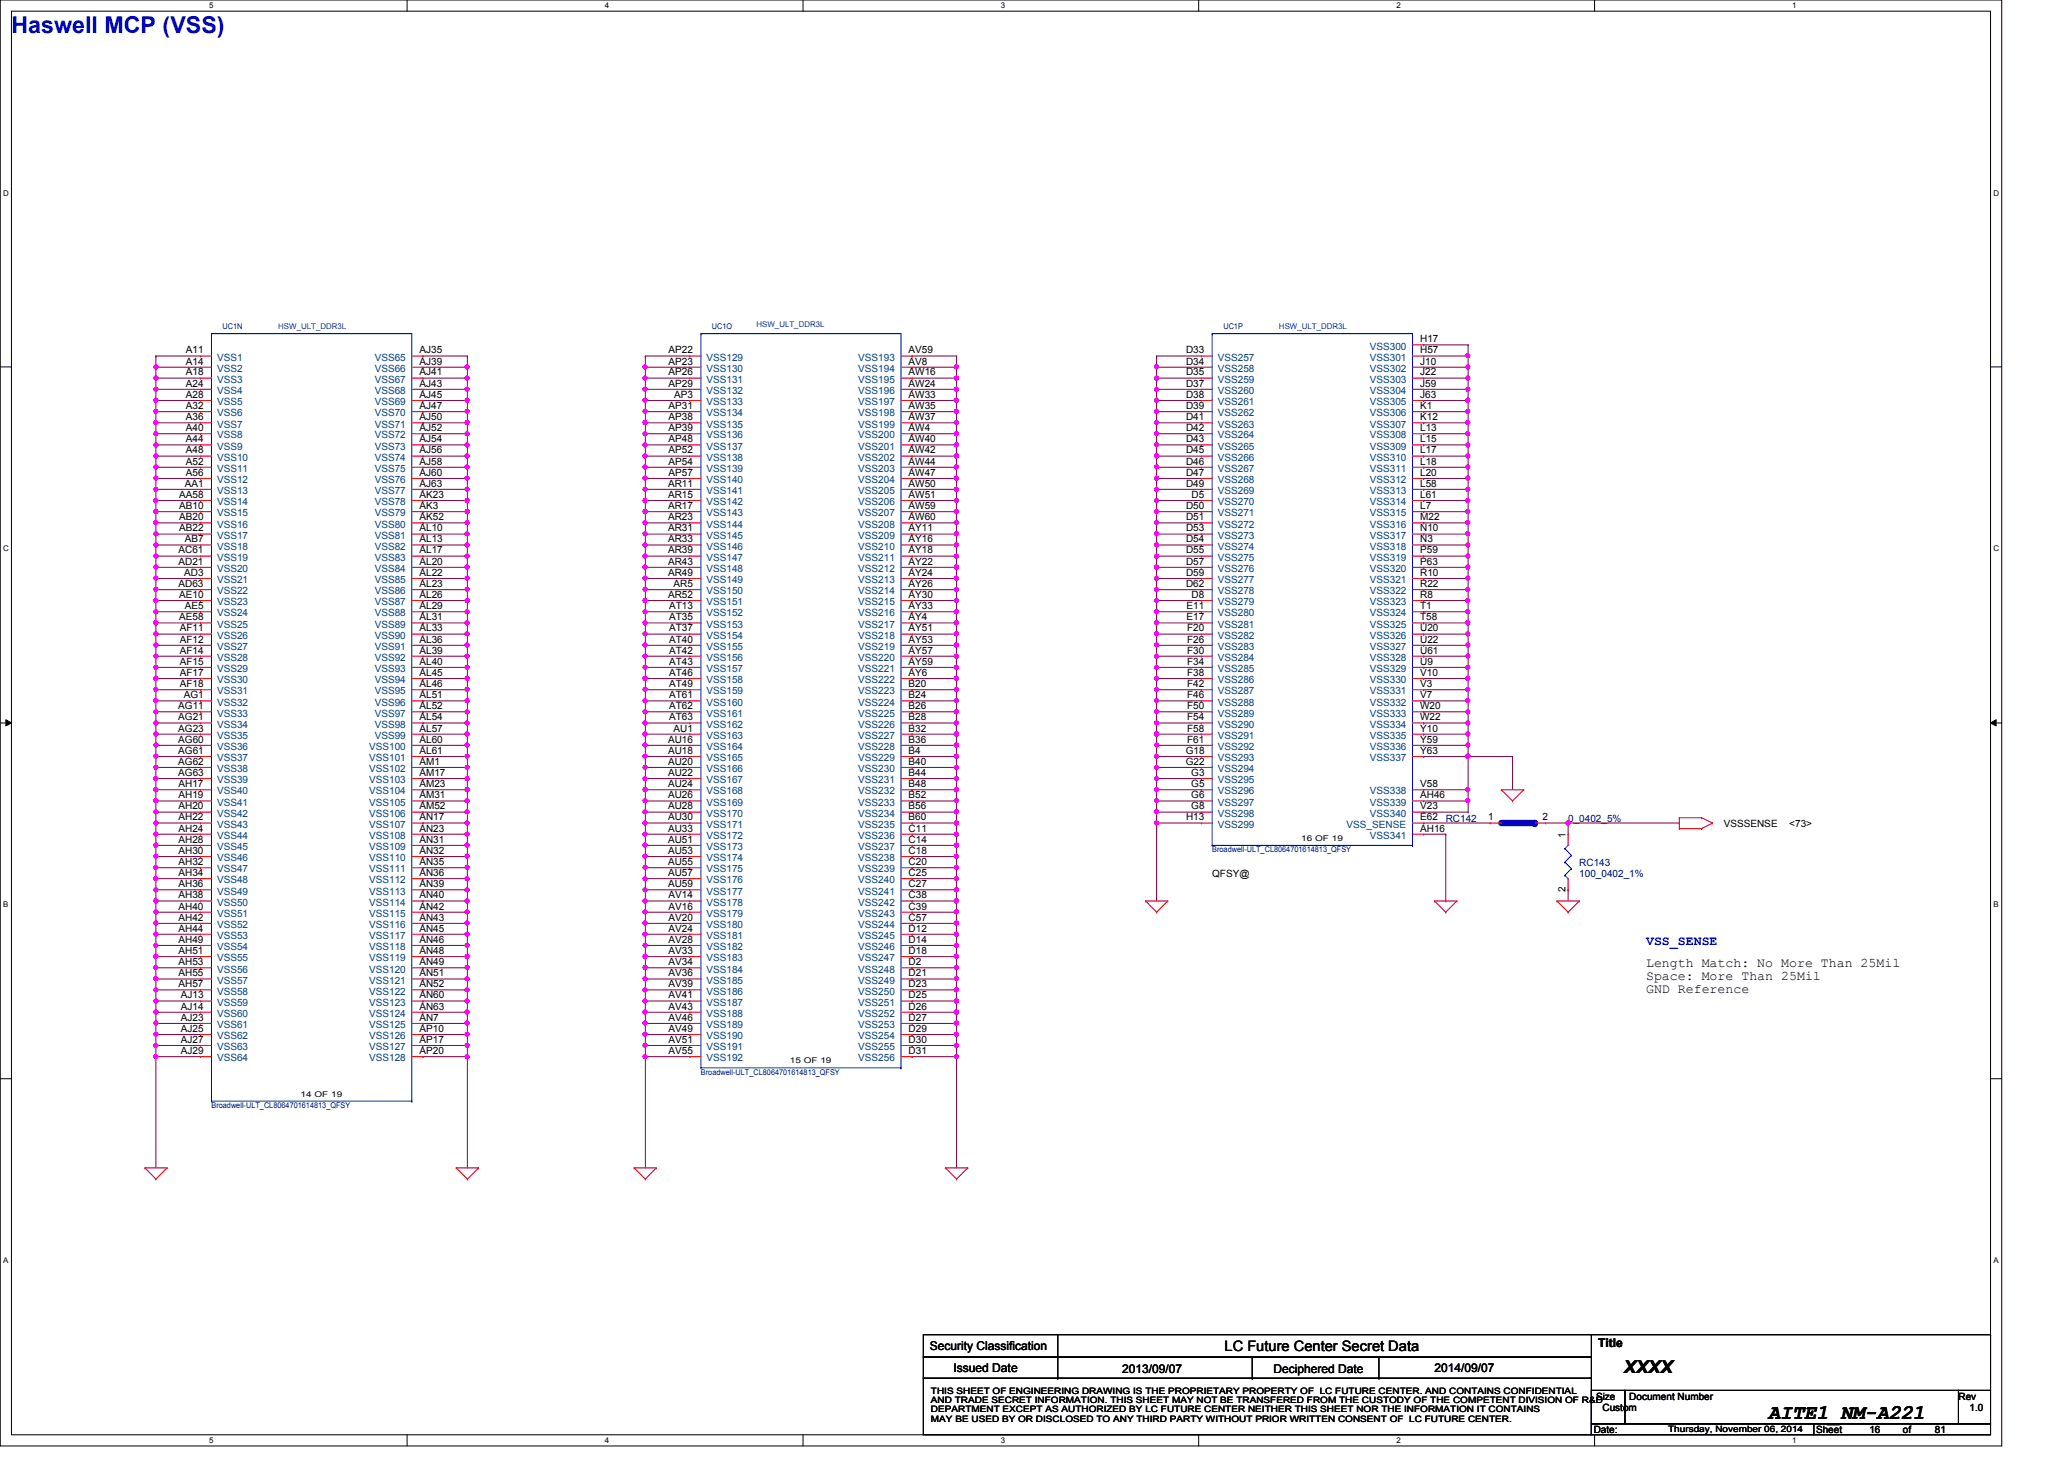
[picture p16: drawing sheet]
<svg xmlns="http://www.w3.org/2000/svg" width="297mm" height="210mm" viewBox="0 0 297 210" stroke-linecap="round" stroke-linejoin="round" font-family="sans-serif">
<defs><g id="words">
<text font-size="3.3" fill="#00f" x="1.6" y="4.7">Haswell MCP (VSS)</text>
<text font-size="3" x="254.5" y="204.2">AITE1_NM-A221</text>
<text font-size="2.5" x="233.7" y="197.6">XXXX</text>
<text font-size="2.1" x="176.2" y="194.4">LC Future Center Secret Data</text>
<text font-size="1.9" fill="#00f" x="236.9" y="136">VSS_SENSE</text>
<g font-size="1.9">
<text x="236.9" y="139.1">Length Match: No More Than 25Mil</text>
<text x="236.9" y="141">Space: More Than 25Mil</text>
<text x="236.9" y="142.9">GND Reference</text>
</g>
<g font-size="1.7">
<text x="133.8" y="194.3">Security Classification</text>
<text x="137.2" y="197.3">Issued Date</text>
<text x="161.5" y="197.5">2013/09/07</text>
<text x="183.3" y="197.5">Deciphered Date</text>
<text x="206.5" y="197.3">2014/09/07</text>
<text x="230" y="193.8">Title</text>
</g>
<g font-size="1.4">
<text x="26.8" y="50.8">A11</text>
<text x="26.8" y="52.5">A14</text>
<text x="60.4" y="50.8">AJ35</text>
<text x="60.4" y="52.5">AJ39</text>
<text x="96.2" y="50.8">AP22</text>
<text x="96.2" y="52.5">AP23</text>
<text x="130.8" y="50.8">AV59</text>
<text x="130.8" y="52.5">AV8</text>
<text x="170.7" y="52.5">D34</text>
<text x="170.7" y="50.8">D33</text>
<text x="204.4" y="49.2">H17</text>
<text x="204.4" y="50.8">H57</text>
<text x="204.4" y="52.5">J10</text>
<text x="26.8" y="57.2">A28</text>
<text x="26.8" y="54">A18</text>
<text x="26.8" y="55.6">A24</text>
<text x="26.8" y="58.8">A32</text>
<text x="60.4" y="55.6">AJ43</text>
<text x="60.4" y="57.2">AJ45</text>
<text x="60.4" y="58.8">AJ47</text>
<text x="60.4" y="54">AJ41</text>
<text x="96.2" y="55.6">AP29</text>
<text x="96.2" y="58.8">AP31</text>
<text x="96.2" y="54">AP26</text>
<text x="97" y="57.2">AP3</text>
<text x="130.8" y="55.6">AW24</text>
<text x="130.8" y="57.2">AW33</text>
<text x="130.8" y="58.8">AW35</text>
<text x="130.8" y="54">AW16</text>
<text x="170.7" y="58.8">D39</text>
<text x="170.7" y="57.2">D38</text>
<text x="170.7" y="55.6">D37</text>
<text x="170.7" y="54">D35</text>
<text x="204.4" y="58.8">K1</text>
<text x="204.4" y="57.2">J63</text>
<text x="204.4" y="55.6">J59</text>
<text x="204.4" y="54">J22</text>
<text x="26.8" y="60.5">A36</text>
<text x="26.8" y="62">A40</text>
<text x="26.8" y="63.6">A44</text>
<text x="26.8" y="65.2">A48</text>
<text x="60.4" y="60.5">AJ50</text>
<text x="60.4" y="62">AJ52</text>
<text x="60.4" y="65.2">AJ56</text>
<text x="60.4" y="63.6">AJ54</text>
<text x="96.2" y="60.5">AP38</text>
<text x="96.2" y="62">AP39</text>
<text x="96.2" y="65.2">AP52</text>
<text x="96.2" y="63.6">AP48</text>
<text x="130.8" y="60.5">AW37</text>
<text x="130.8" y="62">AW4</text>
<text x="130.8" y="65.2">AW42</text>
<text x="130.8" y="63.6">AW40</text>
<text x="170.7" y="63.6">D43</text>
<text x="170.7" y="65.2">D45</text>
<text x="170.7" y="62">D42</text>
<text x="170.7" y="60.5">D41</text>
<text x="204.4" y="65.2">L17</text>
<text x="204.4" y="63.6">L15</text>
<text x="204.4" y="62">L13</text>
<text x="204.4" y="60.5">K12</text>
<text x="25.8" y="71.6">AA58</text>
<text x="26.6" y="70">AA1</text>
<text x="26.8" y="66.8">A52</text>
<text x="26.8" y="68.5">A56</text>
<text x="60.4" y="66.8">AJ58</text>
<text x="60.4" y="68.5">AJ60</text>
<text x="60.4" y="70">AJ63</text>
<text x="60.4" y="71.6">AK23</text>
<text x="96.1" y="70">AR11</text>
<text x="96.1" y="71.6">AR15</text>
<text x="96.2" y="66.8">AP54</text>
<text x="96.2" y="68.5">AP57</text>
<text x="130.8" y="66.8">AW44</text>
<text x="130.8" y="68.5">AW47</text>
<text x="130.8" y="70">AW50</text>
<text x="130.8" y="71.6">AW51</text>
<text x="170.7" y="66.8">D46</text>
<text x="170.7" y="68.5">D47</text>
<text x="170.7" y="70">D49</text>
<text x="171.5" y="71.6">D5</text>
<text x="204.4" y="71.6">L61</text>
<text x="204.4" y="70">L58</text>
<text x="204.4" y="68.5">L20</text>
<text x="204.4" y="66.8">L18</text>
<text x="25.8" y="73.2">AB10</text>
<text x="25.8" y="74.8">AB20</text>
<text x="25.8" y="76.5">AB22</text>
<text x="60.4" y="73.2">AK3</text>
<text x="60.4" y="74.8">AK52</text>
<text x="60.4" y="76.5">AL10</text>
<text x="96.1" y="73.2">AR17</text>
<text x="96.1" y="74.8">AR23</text>
<text x="96.1" y="76.5">AR31</text>
<text x="130.8" y="73.2">AW59</text>
<text x="130.8" y="76.5">AY11</text>
<text x="130.8" y="74.8">AW60</text>
<text x="170.7" y="73.2">D50</text>
<text x="170.7" y="74.8">D51</text>
<text x="170.7" y="76.5">D53</text>
<text x="204.4" y="76.5">N10</text>
<text x="204.4" y="74.8">M22</text>
<text x="204.4" y="73.2">L7</text>
<text x="25.7" y="79.6">AC61</text>
<text x="25.7" y="81.2">AD21</text>
<text x="26.5" y="82.8">AD3</text>
<text x="26.6" y="78">AB7</text>
<text x="60.4" y="78">AL13</text>
<text x="60.4" y="79.6">AL17</text>
<text x="60.4" y="81.2">AL20</text>
<text x="60.4" y="82.8">AL22</text>
<text x="96.1" y="78">AR33</text>
<text x="96.1" y="79.6">AR39</text>
<text x="96.1" y="81.2">AR43</text>
<text x="96.1" y="82.8">AR49</text>
<text x="130.8" y="78">AY16</text>
<text x="130.8" y="79.6">AY18</text>
<text x="130.8" y="81.2">AY22</text>
<text x="130.8" y="82.8">AY24</text>
<text x="170.7" y="82.8">D59</text>
<text x="170.7" y="78">D54</text>
<text x="170.7" y="79.6">D55</text>
<text x="170.7" y="81.2">D57</text>
<text x="204.4" y="82.8">R10</text>
<text x="204.4" y="81.2">P63</text>
<text x="204.4" y="79.6">P59</text>
<text x="204.4" y="78">N3</text>
<text x="25.7" y="84.5">AD63</text>
<text x="25.8" y="86">AE10</text>
<text x="25.8" y="89.2">AE58</text>
<text x="26.6" y="87.6">AE5</text>
<text x="60.4" y="84.5">AL23</text>
<text x="60.4" y="86">AL26</text>
<text x="60.4" y="87.6">AL29</text>
<text x="60.4" y="89.2">AL31</text>
<text x="96.1" y="86">AR52</text>
<text x="96.3" y="87.6">AT13</text>
<text x="96.3" y="89.2">AT35</text>
<text x="96.9" y="84.5">AR5</text>
<text x="130.8" y="84.5">AY26</text>
<text x="130.8" y="86">AY30</text>
<text x="130.8" y="87.6">AY33</text>
<text x="130.8" y="89.2">AY4</text>
<text x="170.7" y="84.5">D62</text>
<text x="170.8" y="89.2">E17</text>
<text x="170.8" y="87.6">E11</text>
<text x="171.5" y="86">D8</text>
<text x="204.4" y="89.2">T58</text>
<text x="204.4" y="87.6">T1</text>
<text x="204.4" y="84.5">R22</text>
<text x="204.4" y="86">R8</text>
<text x="25.9" y="90.8">AF11</text>
<text x="25.9" y="92.5">AF12</text>
<text x="25.9" y="94">AF14</text>
<text x="25.9" y="95.6">AF15</text>
<text x="60.4" y="90.8">AL33</text>
<text x="60.4" y="92.5">AL36</text>
<text x="60.4" y="94">AL39</text>
<text x="60.4" y="95.6">AL40</text>
<text x="96.3" y="90.8">AT37</text>
<text x="96.3" y="92.5">AT40</text>
<text x="96.3" y="94">AT42</text>
<text x="96.3" y="95.6">AT43</text>
<text x="130.8" y="90.8">AY51</text>
<text x="130.8" y="92.5">AY53</text>
<text x="130.8" y="94">AY57</text>
<text x="130.8" y="95.6">AY59</text>
<text x="170.9" y="95.6">F34</text>
<text x="170.9" y="94">F30</text>
<text x="170.9" y="92.5">F26</text>
<text x="170.9" y="90.8">F20</text>
<text x="204.4" y="95.6">U9</text>
<text x="204.4" y="92.5">U22</text>
<text x="204.4" y="94">U61</text>
<text x="204.4" y="90.8">U20</text>
<text x="25.9" y="97.2">AF17</text>
<text x="25.9" y="98.8">AF18</text>
<text x="26.5" y="100.5">AG1</text>
<text x="60.4" y="100.5">AL51</text>
<text x="60.4" y="97.2">AL45</text>
<text x="60.4" y="98.8">AL46</text>
<text x="96.3" y="97.2">AT46</text>
<text x="96.3" y="98.8">AT49</text>
<text x="96.3" y="100.5">AT61</text>
<text x="130.8" y="97.2">AY6</text>
<text x="130.8" y="98.8">B20</text>
<text x="130.8" y="100.5">B24</text>
<text x="170.9" y="97.2">F38</text>
<text x="170.9" y="98.8">F42</text>
<text x="170.9" y="100.5">F46</text>
<text x="204.4" y="97.2">V10</text>
<text x="204.4" y="100.5">V7</text>
<text x="204.4" y="98.8">V3</text>
<text x="25.7" y="102">AG11</text>
<text x="25.7" y="105.2">AG23</text>
<text x="25.7" y="106.8">AG60</text>
<text x="25.7" y="103.6">AG21</text>
<text x="60.4" y="102">AL52</text>
<text x="60.4" y="103.6">AL54</text>
<text x="60.4" y="105.2">AL57</text>
<text x="60.4" y="106.8">AL60</text>
<text x="96.1" y="106.8">AU16</text>
<text x="96.3" y="102">AT62</text>
<text x="96.3" y="103.6">AT63</text>
<text x="96.9" y="105.2">AU1</text>
<text x="130.8" y="102">B26</text>
<text x="130.8" y="103.6">B28</text>
<text x="130.8" y="105.2">B32</text>
<text x="130.8" y="106.8">B36</text>
<text x="170.9" y="102">F50</text>
<text x="170.9" y="103.6">F54</text>
<text x="170.9" y="105.2">F58</text>
<text x="170.9" y="106.8">F61</text>
<text x="204.4" y="106.8">Y59</text>
<text x="204.4" y="105.2">Y10</text>
<text x="204.4" y="103.6">W22</text>
<text x="204.4" y="102">W20</text>
<text x="25.7" y="110">AG62</text>
<text x="25.7" y="111.6">AG63</text>
<text x="25.7" y="108.5">AG61</text>
<text x="25.7" y="113.2">AH17</text>
<text x="60.4" y="110">AM1</text>
<text x="60.4" y="108.5">AL61</text>
<text x="60.4" y="111.6">AM17</text>
<text x="60.4" y="113.2">AM23</text>
<text x="96.1" y="108.5">AU18</text>
<text x="96.1" y="111.6">AU22</text>
<text x="96.1" y="113.2">AU24</text>
<text x="96.1" y="110">AU20</text>
<text x="130.8" y="108.5">B4</text>
<text x="130.8" y="110">B40</text>
<text x="130.8" y="111.6">B44</text>
<text x="130.8" y="113.2">B48</text>
<text x="170.6" y="110">G22</text>
<text x="170.6" y="108.5">G18</text>
<text x="171.4" y="111.6">G3</text>
<text x="171.4" y="113.2">G5</text>
<text x="204.4" y="108.5">Y63</text>
<text x="204.4" y="113.2">V58</text>
<text x="25.7" y="114.9">AH19</text>
<text x="25.7" y="119.6">AH24</text>
<text x="25.7" y="118">AH22</text>
<text x="25.7" y="116.5">AH20</text>
<text x="60.4" y="119.6">AN23</text>
<text x="60.4" y="114.9">AM31</text>
<text x="60.4" y="116.5">AM52</text>
<text x="60.4" y="118">AN17</text>
<text x="96.1" y="119.6">AU33</text>
<text x="96.1" y="118">AU30</text>
<text x="96.1" y="116.5">AU28</text>
<text x="96.1" y="114.9">AU26</text>
<text x="130.8" y="114.9">B52</text>
<text x="130.8" y="116.5">B56</text>
<text x="130.8" y="118">B60</text>
<text x="130.8" y="119.6">C11</text>
<text x="170.7" y="118">H13</text>
<text x="171.4" y="114.9">G6</text>
<text x="171.4" y="116.5">G8</text>
<text x="204.4" y="119.6">AH16</text>
<text x="204.4" y="114.9">AH46</text>
<text x="204.4" y="116.5">V23</text>
<text x="204.4" y="118">E62</text>
<text x="214.2" y="118">1</text>
<text x="222" y="118">2</text>
<text x="248.1" y="119">VSSSENSE</text>
<text x="257.5" y="119">&lt;73&gt;</text>
<text x="25.7" y="121.2">AH28</text>
<text x="25.7" y="122.9">AH30</text>
<text x="25.7" y="124.5">AH32</text>
<text x="60.4" y="121.2">AN31</text>
<text x="60.4" y="122.9">AN32</text>
<text x="60.4" y="124.5">AN35</text>
<text x="96.1" y="124.5">AU55</text>
<text x="96.1" y="121.2">AU51</text>
<text x="96.1" y="122.9">AU53</text>
<text x="130.8" y="122.9">C18</text>
<text x="130.8" y="124.5">C20</text>
<text x="130.8" y="121.2">C14</text>
<text x="225.3" y="120.5" transform="rotate(-90 225.3 120.5)">1</text>
<text x="25.7" y="129.2">AH38</text>
<text x="25.7" y="130.9">AH40</text>
<text x="25.7" y="127.6">AH36</text>
<text x="25.7" y="126">AH34</text>
<text x="60.4" y="129.2">AN40</text>
<text x="60.4" y="126">AN36</text>
<text x="60.4" y="127.6">AN39</text>
<text x="60.4" y="130.9">AN42</text>
<text x="96.1" y="126">AU57</text>
<text x="96.1" y="127.6">AU59</text>
<text x="96.2" y="130.9">AV16</text>
<text x="96.2" y="129.2">AV14</text>
<text x="130.8" y="126">C25</text>
<text x="130.8" y="127.6">C27</text>
<text x="130.8" y="129.2">C38</text>
<text x="130.8" y="130.9">C39</text>
<text x="174.5" y="126.2">QFSY@</text>
<text x="225.3" y="128.3" transform="rotate(-90 225.3 128.3)">2</text>
<text x="25.7" y="134">AH44</text>
<text x="25.7" y="135.6">AH49</text>
<text x="25.7" y="137.2">AH51</text>
<text x="25.7" y="132.5">AH42</text>
<text x="60.4" y="132.5">AN43</text>
<text x="60.4" y="134">AN45</text>
<text x="60.4" y="135.6">AN46</text>
<text x="60.4" y="137.2">AN48</text>
<text x="96.2" y="134">AV24</text>
<text x="96.2" y="137.2">AV33</text>
<text x="96.2" y="135.6">AV28</text>
<text x="96.2" y="132.5">AV20</text>
<text x="130.8" y="132.5">C57</text>
<text x="130.8" y="134">D12</text>
<text x="130.8" y="135.6">D14</text>
<text x="130.8" y="137.2">D18</text>
<text x="25.7" y="138.9">AH53</text>
<text x="25.7" y="140.5">AH55</text>
<text x="25.7" y="142">AH57</text>
<text x="26" y="143.6">AJ13</text>
<text x="60.4" y="138.9">AN49</text>
<text x="60.4" y="140.5">AN51</text>
<text x="60.4" y="142">AN52</text>
<text x="60.4" y="143.6">AN60</text>
<text x="96.2" y="140.5">AV36</text>
<text x="96.2" y="142">AV39</text>
<text x="96.2" y="143.6">AV41</text>
<text x="96.2" y="138.9">AV34</text>
<text x="130.8" y="143.6">D25</text>
<text x="130.8" y="142">D23</text>
<text x="130.8" y="138.9">D2</text>
<text x="130.8" y="140.5">D21</text>
<text x="26" y="145.2">AJ14</text>
<text x="26" y="146.9">AJ23</text>
<text x="26" y="148.5">AJ25</text>
<text x="60.4" y="148.5">AP10</text>
<text x="60.4" y="145.2">AN63</text>
<text x="60.4" y="146.9">AN7</text>
<text x="96.2" y="145.2">AV43</text>
<text x="96.2" y="146.9">AV46</text>
<text x="96.2" y="148.5">AV49</text>
<text x="130.8" y="145.2">D26</text>
<text x="130.8" y="146.9">D27</text>
<text x="130.8" y="148.5">D29</text>
<text x="26" y="150">AJ27</text>
<text x="26" y="151.6">AJ29</text>
<text x="60.4" y="150">AP17</text>
<text x="60.4" y="151.6">AP20</text>
<text x="96.2" y="151.6">AV55</text>
<text x="96.2" y="150">AV51</text>
<text x="130.8" y="150">D30</text>
<text x="130.8" y="151.6">D31</text>
<text x="229.7" y="201.4">Size</text>
<text x="230.6" y="203">Custom</text>
<text x="234.5" y="201.4">Document Number</text>
<text x="281.9" y="201.4">Rev</text>
<text x="283.5" y="203">1.0</text>
<text x="229.4" y="206.2">Date:</text>
<text x="261.4" y="206.2">Sheet</text>
<text x="269" y="206.2">16</text>
<text x="273.9" y="206.2">of</text>
<text x="278.5" y="206.2">81</text>
</g>
<g font-size="1.4" fill="#004080">
<text x="31.2" y="51.9">VSS1</text>
<text x="31.2" y="53.5">VSS2</text>
<text x="53.9" y="51.9">VSS65</text>
<text x="53.9" y="53.5">VSS66</text>
<text x="101.7" y="51.9">VSS129</text>
<text x="101.7" y="53.5">VSS130</text>
<text x="123.5" y="51.9">VSS193</text>
<text x="123.5" y="53.5">VSS194</text>
<text x="175.3" y="53.5">VSS258</text>
<text x="175.3" y="51.9">VSS257</text>
<text x="197.1" y="50.3">VSS300</text>
<text x="197.1" y="51.9">VSS301</text>
<text x="197.1" y="53.5">VSS302</text>
<text x="31.2" y="58.3">VSS5</text>
<text x="31.2" y="55.1">VSS3</text>
<text x="31.2" y="56.7">VSS4</text>
<text x="31.2" y="59.9">VSS6</text>
<text x="53.9" y="56.7">VSS68</text>
<text x="53.9" y="58.3">VSS69</text>
<text x="53.9" y="59.9">VSS70</text>
<text x="53.9" y="55.1">VSS67</text>
<text x="101.7" y="56.7">VSS132</text>
<text x="101.7" y="59.9">VSS134</text>
<text x="101.7" y="55.1">VSS131</text>
<text x="101.7" y="58.3">VSS133</text>
<text x="123.5" y="56.7">VSS196</text>
<text x="123.5" y="58.3">VSS197</text>
<text x="123.5" y="59.9">VSS198</text>
<text x="123.5" y="55.1">VSS195</text>
<text x="175.3" y="59.9">VSS262</text>
<text x="175.3" y="58.3">VSS261</text>
<text x="175.3" y="56.7">VSS260</text>
<text x="175.3" y="55.1">VSS259</text>
<text x="197.1" y="59.9">VSS306</text>
<text x="197.1" y="58.3">VSS305</text>
<text x="197.1" y="56.7">VSS304</text>
<text x="197.1" y="55.1">VSS303</text>
<text x="31.2" y="61.5">VSS7</text>
<text x="31.2" y="63.1">VSS8</text>
<text x="31.2" y="64.7">VSS9</text>
<text x="53.9" y="61.5">VSS71</text>
<text x="53.9" y="63.1">VSS72</text>
<text x="53.9" y="64.7">VSS73</text>
<text x="101.7" y="61.5">VSS135</text>
<text x="101.7" y="63.1">VSS136</text>
<text x="101.7" y="64.7">VSS137</text>
<text x="123.5" y="61.5">VSS199</text>
<text x="123.5" y="63.1">VSS200</text>
<text x="123.5" y="64.7">VSS201</text>
<text x="175.3" y="64.7">VSS265</text>
<text x="175.3" y="63.1">VSS264</text>
<text x="175.3" y="61.5">VSS263</text>
<text x="197.1" y="64.7">VSS309</text>
<text x="197.1" y="63.1">VSS308</text>
<text x="197.1" y="61.5">VSS307</text>
<text x="31.2" y="66.3">VSS10</text>
<text x="31.2" y="67.9">VSS11</text>
<text x="31.2" y="69.5">VSS12</text>
<text x="31.2" y="71.1">VSS13</text>
<text x="53.9" y="66.3">VSS74</text>
<text x="53.9" y="67.9">VSS75</text>
<text x="53.9" y="69.5">VSS76</text>
<text x="53.9" y="71.1">VSS77</text>
<text x="101.7" y="71.1">VSS141</text>
<text x="101.7" y="66.3">VSS138</text>
<text x="101.7" y="67.9">VSS139</text>
<text x="101.7" y="69.5">VSS140</text>
<text x="123.5" y="66.3">VSS202</text>
<text x="123.5" y="67.9">VSS203</text>
<text x="123.5" y="69.5">VSS204</text>
<text x="123.5" y="71.1">VSS205</text>
<text x="175.3" y="66.3">VSS266</text>
<text x="175.3" y="67.9">VSS267</text>
<text x="175.3" y="69.5">VSS268</text>
<text x="175.3" y="71.1">VSS269</text>
<text x="197.1" y="71.1">VSS313</text>
<text x="197.1" y="69.5">VSS312</text>
<text x="197.1" y="67.9">VSS311</text>
<text x="197.1" y="66.3">VSS310</text>
<text x="31.2" y="72.7">VSS14</text>
<text x="31.2" y="74.3">VSS15</text>
<text x="31.2" y="75.9">VSS16</text>
<text x="31.2" y="77.5">VSS17</text>
<text x="53.9" y="72.7">VSS78</text>
<text x="53.9" y="74.3">VSS79</text>
<text x="53.9" y="75.9">VSS80</text>
<text x="53.9" y="77.5">VSS81</text>
<text x="101.7" y="72.7">VSS142</text>
<text x="101.7" y="74.3">VSS143</text>
<text x="101.7" y="75.9">VSS144</text>
<text x="101.7" y="77.5">VSS145</text>
<text x="123.5" y="72.7">VSS206</text>
<text x="123.5" y="74.3">VSS207</text>
<text x="123.5" y="77.5">VSS209</text>
<text x="123.5" y="75.9">VSS208</text>
<text x="175.3" y="72.7">VSS270</text>
<text x="175.3" y="74.3">VSS271</text>
<text x="175.3" y="75.9">VSS272</text>
<text x="175.3" y="77.5">VSS273</text>
<text x="197.1" y="77.5">VSS317</text>
<text x="197.1" y="75.9">VSS316</text>
<text x="197.1" y="72.7">VSS314</text>
<text x="197.1" y="74.3">VSS315</text>
<text x="31.2" y="79.1">VSS18</text>
<text x="31.2" y="80.7">VSS19</text>
<text x="31.2" y="82.3">VSS20</text>
<text x="31.2" y="83.9">VSS21</text>
<text x="53.9" y="79.1">VSS82</text>
<text x="53.9" y="80.7">VSS83</text>
<text x="53.9" y="82.3">VSS84</text>
<text x="53.9" y="83.9">VSS85</text>
<text x="101.7" y="79.1">VSS146</text>
<text x="101.7" y="80.7">VSS147</text>
<text x="101.7" y="82.3">VSS148</text>
<text x="101.7" y="83.9">VSS149</text>
<text x="123.5" y="79.1">VSS210</text>
<text x="123.5" y="80.7">VSS211</text>
<text x="123.5" y="82.3">VSS212</text>
<text x="123.5" y="83.9">VSS213</text>
<text x="175.3" y="83.9">VSS277</text>
<text x="175.3" y="79.1">VSS274</text>
<text x="175.3" y="80.7">VSS275</text>
<text x="175.3" y="82.3">VSS276</text>
<text x="197.1" y="83.9">VSS321</text>
<text x="197.1" y="82.3">VSS320</text>
<text x="197.1" y="80.7">VSS319</text>
<text x="197.1" y="79.1">VSS318</text>
<text x="31.2" y="85.5">VSS22</text>
<text x="31.2" y="87.1">VSS23</text>
<text x="31.2" y="88.7">VSS24</text>
<text x="53.9" y="85.5">VSS86</text>
<text x="53.9" y="87.1">VSS87</text>
<text x="53.9" y="88.7">VSS88</text>
<text x="101.7" y="85.5">VSS150</text>
<text x="101.7" y="87.1">VSS151</text>
<text x="101.7" y="88.7">VSS152</text>
<text x="123.5" y="85.5">VSS214</text>
<text x="123.5" y="87.1">VSS215</text>
<text x="123.5" y="88.7">VSS216</text>
<text x="175.3" y="85.5">VSS278</text>
<text x="175.3" y="87.1">VSS279</text>
<text x="175.3" y="88.7">VSS280</text>
<text x="197.1" y="88.7">VSS324</text>
<text x="197.1" y="85.5">VSS322</text>
<text x="197.1" y="87.1">VSS323</text>
<text x="31.2" y="90.3">VSS25</text>
<text x="31.2" y="91.9">VSS26</text>
<text x="31.2" y="93.5">VSS27</text>
<text x="31.2" y="95.1">VSS28</text>
<text x="53.9" y="90.3">VSS89</text>
<text x="53.9" y="91.9">VSS90</text>
<text x="53.9" y="93.5">VSS91</text>
<text x="53.9" y="95.1">VSS92</text>
<text x="101.7" y="90.3">VSS153</text>
<text x="101.7" y="91.9">VSS154</text>
<text x="101.7" y="93.5">VSS155</text>
<text x="101.7" y="95.1">VSS156</text>
<text x="123.5" y="90.3">VSS217</text>
<text x="123.5" y="91.9">VSS218</text>
<text x="123.5" y="93.5">VSS219</text>
<text x="123.5" y="95.1">VSS220</text>
<text x="175.3" y="90.3">VSS281</text>
<text x="175.3" y="95.1">VSS284</text>
<text x="175.3" y="93.5">VSS283</text>
<text x="175.3" y="91.9">VSS282</text>
<text x="197.1" y="93.5">VSS327</text>
<text x="197.1" y="95.1">VSS328</text>
<text x="197.1" y="91.9">VSS326</text>
<text x="197.1" y="90.3">VSS325</text>
<text x="31.2" y="98.3">VSS30</text>
<text x="31.2" y="101.5">VSS32</text>
<text x="31.2" y="99.9">VSS31</text>
<text x="31.2" y="96.7">VSS29</text>
<text x="53.9" y="101.5">VSS96</text>
<text x="53.9" y="96.7">VSS93</text>
<text x="53.9" y="98.3">VSS94</text>
<text x="53.9" y="99.9">VSS95</text>
<text x="101.7" y="96.7">VSS157</text>
<text x="101.7" y="98.3">VSS158</text>
<text x="101.7" y="99.9">VSS159</text>
<text x="101.7" y="101.5">VSS160</text>
<text x="123.5" y="96.7">VSS221</text>
<text x="123.5" y="98.3">VSS222</text>
<text x="123.5" y="99.9">VSS223</text>
<text x="123.5" y="101.5">VSS224</text>
<text x="175.3" y="98.3">VSS286</text>
<text x="175.3" y="99.9">VSS287</text>
<text x="175.3" y="96.7">VSS285</text>
<text x="175.3" y="101.5">VSS288</text>
<text x="197.1" y="98.3">VSS330</text>
<text x="197.1" y="96.7">VSS329</text>
<text x="197.1" y="101.5">VSS332</text>
<text x="197.1" y="99.9">VSS331</text>
<text x="31.2" y="103.1">VSS33</text>
<text x="31.2" y="106.3">VSS35</text>
<text x="31.2" y="107.9">VSS36</text>
<text x="31.2" y="104.7">VSS34</text>
<text x="53.1" y="107.9">VSS100</text>
<text x="53.9" y="103.1">VSS97</text>
<text x="53.9" y="104.7">VSS98</text>
<text x="53.9" y="106.3">VSS99</text>
<text x="101.7" y="103.1">VSS161</text>
<text x="101.7" y="104.7">VSS162</text>
<text x="101.7" y="106.3">VSS163</text>
<text x="101.7" y="107.9">VSS164</text>
<text x="123.5" y="103.1">VSS225</text>
<text x="123.5" y="104.7">VSS226</text>
<text x="123.5" y="106.3">VSS227</text>
<text x="123.5" y="107.9">VSS228</text>
<text x="175.3" y="103.1">VSS289</text>
<text x="175.3" y="104.7">VSS290</text>
<text x="175.3" y="106.3">VSS291</text>
<text x="175.3" y="107.9">VSS292</text>
<text x="197.1" y="107.9">VSS336</text>
<text x="197.1" y="106.3">VSS335</text>
<text x="197.1" y="104.7">VSS334</text>
<text x="197.1" y="103.1">VSS333</text>
<text x="31.2" y="111.1">VSS38</text>
<text x="31.2" y="112.7">VSS39</text>
<text x="31.2" y="109.5">VSS37</text>
<text x="53.1" y="111.1">VSS102</text>
<text x="53.1" y="109.5">VSS101</text>
<text x="53.1" y="112.7">VSS103</text>
<text x="101.7" y="109.5">VSS165</text>
<text x="101.7" y="112.7">VSS167</text>
<text x="101.7" y="111.1">VSS166</text>
<text x="123.5" y="109.5">VSS229</text>
<text x="123.5" y="111.1">VSS230</text>
<text x="123.5" y="112.7">VSS231</text>
<text x="175.3" y="111.1">VSS294</text>
<text x="175.3" y="109.5">VSS293</text>
<text x="175.3" y="112.7">VSS295</text>
<text x="197.1" y="109.5">VSS337</text>
<text x="31.2" y="115.9">VSS41</text>
<text x="31.2" y="119.1">VSS43</text>
<text x="31.2" y="117.5">VSS42</text>
<text x="31.2" y="114.3">VSS40</text>
<text x="53.1" y="114.3">VSS104</text>
<text x="53.1" y="115.9">VSS105</text>
<text x="53.1" y="117.5">VSS106</text>
<text x="53.1" y="119.1">VSS107</text>
<text x="101.7" y="119.1">VSS171</text>
<text x="101.7" y="117.5">VSS170</text>
<text x="101.7" y="115.9">VSS169</text>
<text x="101.7" y="114.3">VSS168</text>
<text x="123.5" y="114.3">VSS232</text>
<text x="123.5" y="115.9">VSS233</text>
<text x="123.5" y="117.5">VSS234</text>
<text x="123.5" y="119.1">VSS235</text>
<text x="175.3" y="115.9">VSS297</text>
<text x="175.3" y="114.3">VSS296</text>
<text x="175.3" y="117.5">VSS298</text>
<text x="175.3" y="119.1">VSS299</text>
<text x="193.8" y="119.1">VSS_SENSE</text>
<text x="197.1" y="114.3">VSS338</text>
<text x="197.1" y="115.9">VSS339</text>
<text x="197.1" y="117.5">VSS340</text>
<text x="31.2" y="120.7">VSS44</text>
<text x="31.2" y="122.3">VSS45</text>
<text x="31.2" y="123.9">VSS46</text>
<text x="31.2" y="125.5">VSS47</text>
<text x="53.1" y="120.7">VSS108</text>
<text x="53.1" y="122.3">VSS109</text>
<text x="53.1" y="123.9">VSS110</text>
<text x="53.1" y="125.5">VSS111</text>
<text x="101.7" y="120.7">VSS172</text>
<text x="101.7" y="125.5">VSS175</text>
<text x="101.7" y="122.3">VSS173</text>
<text x="101.7" y="123.9">VSS174</text>
<text x="123.5" y="123.9">VSS238</text>
<text x="123.5" y="125.5">VSS239</text>
<text x="123.5" y="120.7">VSS236</text>
<text x="123.5" y="122.3">VSS237</text>
<text x="197.1" y="120.7">VSS341</text>
<text x="31.2" y="130.3">VSS50</text>
<text x="31.2" y="131.9">VSS51</text>
<text x="31.2" y="128.7">VSS49</text>
<text x="31.2" y="127.1">VSS48</text>
<text x="53.1" y="130.3">VSS114</text>
<text x="53.1" y="127.1">VSS112</text>
<text x="53.1" y="128.7">VSS113</text>
<text x="53.1" y="131.9">VSS115</text>
<text x="101.7" y="131.9">VSS179</text>
<text x="101.7" y="127.1">VSS176</text>
<text x="101.7" y="128.7">VSS177</text>
<text x="101.7" y="130.3">VSS178</text>
<text x="123.5" y="127.1">VSS240</text>
<text x="123.5" y="128.7">VSS241</text>
<text x="123.5" y="130.3">VSS242</text>
<text x="123.5" y="131.9">VSS243</text>
<text x="31.2" y="135.1">VSS53</text>
<text x="31.2" y="136.7">VSS54</text>
<text x="31.2" y="133.5">VSS52</text>
<text x="53.1" y="133.5">VSS116</text>
<text x="53.1" y="135.1">VSS117</text>
<text x="53.1" y="136.7">VSS118</text>
<text x="101.7" y="135.1">VSS181</text>
<text x="101.7" y="136.7">VSS182</text>
<text x="101.7" y="133.5">VSS180</text>
<text x="123.5" y="133.5">VSS244</text>
<text x="123.5" y="135.1">VSS245</text>
<text x="123.5" y="136.7">VSS246</text>
<text x="31.2" y="138.3">VSS55</text>
<text x="31.2" y="139.9">VSS56</text>
<text x="31.2" y="141.5">VSS57</text>
<text x="31.2" y="143.1">VSS58</text>
<text x="53.1" y="139.9">VSS120</text>
<text x="53.1" y="138.3">VSS119</text>
<text x="53.1" y="141.5">VSS121</text>
<text x="53.1" y="143.1">VSS122</text>
<text x="101.7" y="138.3">VSS183</text>
<text x="101.7" y="141.5">VSS185</text>
<text x="101.7" y="143.1">VSS186</text>
<text x="101.7" y="139.9">VSS184</text>
<text x="123.5" y="143.1">VSS250</text>
<text x="123.5" y="138.3">VSS247</text>
<text x="123.5" y="139.9">VSS248</text>
<text x="123.5" y="141.5">VSS249</text>
<text x="31.2" y="144.7">VSS59</text>
<text x="31.2" y="146.3">VSS60</text>
<text x="31.2" y="147.9">VSS61</text>
<text x="31.2" y="149.5">VSS62</text>
<text x="53.1" y="149.5">VSS126</text>
<text x="53.1" y="144.7">VSS123</text>
<text x="53.1" y="146.3">VSS124</text>
<text x="53.1" y="147.9">VSS125</text>
<text x="101.7" y="144.7">VSS187</text>
<text x="101.7" y="146.3">VSS188</text>
<text x="101.7" y="147.9">VSS189</text>
<text x="101.7" y="149.5">VSS190</text>
<text x="123.5" y="146.3">VSS252</text>
<text x="123.5" y="147.9">VSS253</text>
<text x="123.5" y="144.7">VSS251</text>
<text x="123.5" y="149.5">VSS254</text>
<text x="31.2" y="151.1">VSS63</text>
<text x="31.2" y="152.7">VSS64</text>
<text x="53.1" y="151.1">VSS127</text>
<text x="53.1" y="152.7">VSS128</text>
<text x="101.7" y="152.7">VSS192</text>
<text x="101.7" y="151.1">VSS191</text>
<text x="123.5" y="151.1">VSS255</text>
<text x="123.5" y="152.7">VSS256</text>
</g>
<g font-size="1.4" fill="#000080">
<text x="208.1" y="118.2">RC142</text>
<text x="225.7" y="118.2">0_0402_5%</text>
<text x="227.3" y="124.6">RC143</text>
<text x="227.3" y="126.2">100_0402_1%</text>
</g>
<g font-size="1.3">
<text x="134" y="200.6">THIS SHEET OF ENGINEERING DRAWING IS THE PROPRIETARY PROPERTY OF LC FUTURE CENTER. AND CONTAINS CONFIDENTIAL</text>
<text x="134" y="201.9">AND TRADE SECRET INFORMATION. THIS SHEET MAY NOT BE TRANSFERED FROM THE CUSTODY OF THE COMPETENT DIVISION OF R&amp;D</text>
<text x="134" y="203.2">DEPARTMENT EXCEPT AS AUTHORIZED BY LC FUTURE CENTER NEITHER THIS SHEET NOR THE INFORMATION IT CONTAINS</text>
<text x="134" y="204.5">MAY BE USED BY OR DISCLOSED TO ANY THIRD PARTY WITHOUT PRIOR WRITTEN CONSENT OF LC FUTURE CENTER.</text>
<text x="240.1" y="206">Thursday, November 06, 2014</text>
</g>
<g font-size="1.1">
<text x="30.1" y="1.1">5</text>
<text x="87" y="1.1">4</text>
<text x="144" y="1.1">3</text>
<text x="201" y="1.1">2</text>
<text x="257.9" y="1.1">1</text>
<text x=".5" y="28.2">D</text>
<text x="286.9" y="28.2">D</text>
<text x=".5" y="79.3">C</text>
<text x="286.9" y="79.3">C</text>
<text x="187.3" y="121">16 OF 19</text>
<text x=".5" y="130.6">B</text>
<text x="286.9" y="130.6">B</text>
<text x="113.7" y="153">15 OF 19</text>
<text x="43.3" y="157.8">14 OF 19</text>
<text x=".5" y="181.7">A</text>
<text x="286.9" y="181.7">A</text>
<text x="30.1" y="207.6">5</text>
<text x="87" y="207.6">4</text>
<text x="144" y="207.6">3</text>
<text x="201" y="207.6">2</text>
<text x="257.9" y="207.6">1</text>
</g>
<g font-size="1.1" fill="#000080">
<text x="32" y="47.4">UC1N</text>
<text x="102.4" y="47.4">UC1O</text>
<text x="176.1" y="47.4">UC1P</text>
<text x="174.5" y="122.6">Broadwell-ULT_CL8064701614813_QFSY</text>
<text x="100.9" y="154.6">Broadwell-ULT_CL8064701614813_QFSY</text>
<text x="30.4" y="159.4">Broadwell-ULT_CL8064701614813_QFSY</text>
</g>
<g font-size="1.1" fill="#00f">
<text x="40" y="47.4">HSW_ULT_DDR3L</text>
<text x="108.9" y="47.1">HSW_ULT_DDR3L</text>
<text x="184.1" y="47.4">HSW_ULT_DDR3L</text>
</g>
</g></defs>
<path d="M0 0h288.1v208h-288.1zM1.6 1.6h284.9v204.8h-284.9z" fill="none" stroke="#000" stroke-width=".14"/>
<g fill="#fff">
<path d="M30.1 .2h.6v1.2h-.6z"/>
<path d="M30.1 206.6h.6v1.2h-.6z"/>
</g>
<path d="M58.6 0v1.6M58.6 206.4v1.6" fill="none" stroke="#000" stroke-width=".14"/>
<g fill="#fff">
<path d="M87 .2h.6v1.2h-.6z"/>
<path d="M87 206.6h.6v1.2h-.6z"/>
</g>
<path d="M115.6 0v1.6M115.6 206.4v1.6" fill="none" stroke="#000" stroke-width=".14"/>
<g fill="#fff">
<path d="M144 .2h.6v1.2h-.6z"/>
<path d="M144 206.6h.6v1.2h-.6z"/>
</g>
<path d="M172.5 0v1.6M172.5 206.4v1.6" fill="none" stroke="#000" stroke-width=".14"/>
<g fill="#fff">
<path d="M201 .2h.5v1.2h-.5z"/>
<path d="M201 206.6h.5v1.2h-.5z"/>
</g>
<path d="M229.5 0v1.6M229.5 206.4v1.6" fill="none" stroke="#000" stroke-width=".14"/>
<g fill="#fff">
<path d="M257.9 .2h.6v1.2h-.6z"/>
<path d="M257.9 206.6h.6v1.2h-.6z"/>
<path d="M.5 27.2h.7v1.2h-.7z"/>
<path d="M286.9 27.2h.8v1.2h-.8z"/>
<path d="M.5 78.4h.7v1.1h-.7z"/>
<path d="M286.9 78.4h.8v1.1h-.8z"/>
</g>
<path d="M0 52.8h1.6M286.5 52.8h1.6" fill="none" stroke="#000" stroke-width=".14"/>
<g fill="#fff">
<path d="M.5 129.6h.7v1.2h-.7z"/>
<path d="M286.9 129.6h.7v1.2h-.7z"/>
</g>
<path d="M0 104h1.6M.8 103.5l.8 .5-.8 .4zM286.5 104l.8-.5v.9zM286.5 104h1.6" fill="none" stroke="#000" stroke-width=".14"/>
<path d="M.8 103.5l.8 .5-.8 .4zM286.5 104l.8-.5v.9z" fill="#000"/>
<g fill="#fff">
<path d="M.5 180.8h.7v1.1h-.7z"/>
<path d="M286.9 180.8h.7v1.1h-.7z"/>
</g>
<path d="M0 155.2h1.6M286.5 155.2h1.6" fill="none" stroke="#000" stroke-width=".14"/>
<path d="M60.9 89.6h.1M60.9 89.6h6.4" fill="none" stroke="#800040" stroke-width=".14"/>
<circle cx="67.2" cy="89.6" r=".31" fill="#f0f"/>
<circle cx="67.2" cy="89.6" r=".31" fill="none" stroke="#f0f" stroke-width=".14"/>
<path d="M60.9 81.6h.1M60.9 81.6h6.4" fill="none" stroke="#800040" stroke-width=".14"/>
<circle cx="67.2" cy="81.6" r=".31" fill="#f0f"/>
<circle cx="67.2" cy="81.6" r=".31" fill="none" stroke="#f0f" stroke-width=".14"/>
<path d="M60.9 78.4h.1M60.9 78.4h6.4M60.9 128h.1M60.9 128h6.4" fill="none" stroke="#800040" stroke-width=".14"/>
<circle cx="67.2" cy="128" r=".3" fill="#f0f"/>
<circle cx="67.2" cy="128" r=".3" fill="none" stroke="#f0f" stroke-width=".14"/>
<path d="M60.9 59.2h.1M60.9 59.2h6.4M60.9 123.2h.1M60.9 123.2h6.4" fill="none" stroke="#800040" stroke-width=".14"/>
<circle cx="67.2" cy="59.2" r=".3" fill="#f0f"/>
<circle cx="67.2" cy="59.2" r=".3" fill="none" stroke="#f0f" stroke-width=".14"/>
<path d="M60.9 68.8h.1M60.9 68.8h6.4" fill="none" stroke="#800040" stroke-width=".14"/>
<circle cx="67.2" cy="68.8" r=".3" fill="#f0f"/>
<circle cx="67.2" cy="68.8" r=".3" fill="none" stroke="#f0f" stroke-width=".14"/>
<path d="M60.9 80h.1M60.9 80h6.4" fill="none" stroke="#800040" stroke-width=".14"/>
<circle cx="67.2" cy="80" r=".3" fill="#f0f"/>
<circle cx="67.2" cy="80" r=".3" fill="none" stroke="#f0f" stroke-width=".14"/>
<path d="M60.9 75.2h.1M60.9 75.2h6.4" fill="none" stroke="#800040" stroke-width=".14"/>
<circle cx="67.2" cy="75.2" r=".3" fill="#f0f"/>
<circle cx="67.2" cy="75.2" r=".3" fill="none" stroke="#f0f" stroke-width=".14"/>
<path d="M60.9 76.8h.1M60.9 76.8h6.4M60.9 88h.1M60.9 88h6.4M60.9 107.2h.1M60.9 107.2h6.4" fill="none" stroke="#800040" stroke-width=".14"/>
<circle cx="67.2" cy="88" r=".3" fill="#f0f"/>
<circle cx="67.2" cy="88" r=".3" fill="none" stroke="#f0f" stroke-width=".14"/>
<path d="M60.9 132.8h.1M60.9 132.8h6.4" fill="none" stroke="#800040" stroke-width=".14"/>
<circle cx="67.2" cy="132.8" r=".3" fill="#f0f"/>
<circle cx="67.2" cy="132.8" r=".3" fill="none" stroke="#f0f" stroke-width=".14"/>
<path d="M60.9 70.4h.1M60.9 70.4h6.4" fill="none" stroke="#800040" stroke-width=".14"/>
<circle cx="67.2" cy="70.4" r=".3" fill="#f0f"/>
<circle cx="67.2" cy="70.4" r=".3" fill="none" stroke="#f0f" stroke-width=".14"/>
<path d="M60.9 126.4h.1M60.9 126.4h6.4" fill="none" stroke="#800040" stroke-width=".14"/>
<circle cx="67.2" cy="126.4" r=".3" fill="#f0f"/>
<circle cx="67.2" cy="126.4" r=".3" fill="none" stroke="#f0f" stroke-width=".14"/>
<path d="M60.9 51.2h.1M60.9 51.2h6.4M60.9 99.2h.1M60.9 99.2h6.4" fill="none" stroke="#800040" stroke-width=".14"/>
<circle cx="67.2" cy="99.2" r=".3" fill="#f0f"/>
<circle cx="67.2" cy="99.2" r=".3" fill="none" stroke="#f0f" stroke-width=".14"/>
<path d="M60.9 131.2h.1M60.9 131.2h6.4" fill="none" stroke="#800040" stroke-width=".14"/>
<circle cx="67.2" cy="131.2" r=".3" fill="#f0f"/>
<circle cx="67.2" cy="131.2" r=".3" fill="none" stroke="#f0f" stroke-width=".14"/>
<path d="M60.9 97.6h.1M60.9 97.6h6.4" fill="none" stroke="#800040" stroke-width=".14"/>
<circle cx="67.2" cy="97.6" r=".31" fill="#f0f"/>
<circle cx="67.2" cy="97.6" r=".31" fill="none" stroke="#f0f" stroke-width=".14"/>
<path d="M60.9 62.4h.1M60.9 62.4h6.4M60.9 115.2h.1M60.9 115.2h6.4" fill="none" stroke="#800040" stroke-width=".14"/>
<circle cx="67.2" cy="115.2" r=".3" fill="#f0f"/>
<circle cx="67.2" cy="115.2" r=".3" fill="none" stroke="#f0f" stroke-width=".14"/>
<path d="M60.9 120h.1M60.9 120h6.4" fill="none" stroke="#800040" stroke-width=".14"/>
<circle cx="67.2" cy="120" r=".3" fill="#f0f"/>
<circle cx="67.2" cy="120" r=".3" fill="none" stroke="#f0f" stroke-width=".14"/>
<path d="M60.9 124.8h.1M60.9 124.8h6.4" fill="none" stroke="#800040" stroke-width=".14"/>
<circle cx="67.2" cy="124.8" r=".3" fill="#f0f"/>
<circle cx="67.2" cy="124.8" r=".3" fill="none" stroke="#f0f" stroke-width=".14"/>
<path d="M60.9 118.4h.1M60.9 118.4h6.4" fill="none" stroke="#800040" stroke-width=".14"/>
<circle cx="67.2" cy="118.4" r=".3" fill="#f0f"/>
<circle cx="67.2" cy="118.4" r=".3" fill="none" stroke="#f0f" stroke-width=".14"/>
<path d="M60.9 100.8h.1M60.9 100.8h6.4" fill="none" stroke="#800040" stroke-width=".14"/>
<circle cx="67.2" cy="100.8" r=".3" fill="#f0f"/>
<circle cx="67.2" cy="100.8" r=".3" fill="none" stroke="#f0f" stroke-width=".14"/>
<path d="M60.9 64h.1M60.9 64h6.4" fill="none" stroke="#800040" stroke-width=".14"/>
<circle cx="67.2" cy="64" r=".3" fill="#f0f"/>
<circle cx="67.2" cy="64" r=".3" fill="none" stroke="#f0f" stroke-width=".14"/>
<path d="M60.9 83.2h.1M60.9 83.2h6.4" fill="none" stroke="#800040" stroke-width=".14"/>
<circle cx="67.2" cy="83.2" r=".3" fill="#f0f"/>
<circle cx="67.2" cy="83.2" r=".3" fill="none" stroke="#f0f" stroke-width=".14"/>
<path d="M60.9 134.4h.1M60.9 134.4h6.4" fill="none" stroke="#800040" stroke-width=".14"/>
<circle cx="67.2" cy="134.4" r=".3" fill="#f0f"/>
<circle cx="67.2" cy="134.4" r=".3" fill="none" stroke="#f0f" stroke-width=".14"/>
<path d="M60.9 136h.1M60.9 136h6.4" fill="none" stroke="#800040" stroke-width=".14"/>
<circle cx="67.2" cy="136" r=".3" fill="#f0f"/>
<circle cx="67.2" cy="136" r=".3" fill="none" stroke="#f0f" stroke-width=".14"/>
<path d="M60.9 57.6h.1M60.9 57.6h6.4" fill="none" stroke="#800040" stroke-width=".14"/>
<circle cx="67.2" cy="57.6" r=".31" fill="#f0f"/>
<circle cx="67.2" cy="57.6" r=".31" fill="none" stroke="#f0f" stroke-width=".14"/>
<path d="M60.9 65.6h.1M60.9 65.6h6.4" fill="none" stroke="#800040" stroke-width=".14"/>
<circle cx="67.2" cy="65.6" r=".31" fill="#f0f"/>
<circle cx="67.2" cy="65.6" r=".31" fill="none" stroke="#f0f" stroke-width=".14"/>
<path d="M60.9 110.4h.1M60.9 110.4h6.4" fill="none" stroke="#800040" stroke-width=".14"/>
<circle cx="67.2" cy="110.4" r=".3" fill="#f0f"/>
<circle cx="67.2" cy="110.4" r=".3" fill="none" stroke="#f0f" stroke-width=".14"/>
<path d="M60.9 96h.1M60.9 96h6.4M60.9 121.6h.1M60.9 121.6h6.4" fill="none" stroke="#800040" stroke-width=".14"/>
<circle cx="67.2" cy="96" r=".3" fill="#f0f"/>
<circle cx="67.2" cy="96" r=".3" fill="none" stroke="#f0f" stroke-width=".14"/>
<path d="M60.9 113.6h.1M60.9 113.6h6.4" fill="none" stroke="#800040" stroke-width=".14"/>
<circle cx="67.2" cy="113.6" r=".31" fill="#f0f"/>
<circle cx="67.2" cy="113.6" r=".31" fill="none" stroke="#f0f" stroke-width=".14"/>
<path d="M60.9 102.4h.1M60.9 102.4h6.4" fill="none" stroke="#800040" stroke-width=".14"/>
<circle cx="67.2" cy="102.4" r=".3" fill="#f0f"/>
<circle cx="67.2" cy="102.4" r=".3" fill="none" stroke="#f0f" stroke-width=".14"/>
<path d="M60.9 84.8h.1M60.9 84.8h6.4" fill="none" stroke="#800040" stroke-width=".14"/>
<circle cx="67.2" cy="84.8" r=".3" fill="#f0f"/>
<circle cx="67.2" cy="84.8" r=".3" fill="none" stroke="#f0f" stroke-width=".14"/>
<path d="M60.9 94.4h.1M60.9 94.4h6.4" fill="none" stroke="#800040" stroke-width=".14"/>
<circle cx="67.2" cy="94.4" r=".3" fill="#f0f"/>
<circle cx="67.2" cy="94.4" r=".3" fill="none" stroke="#f0f" stroke-width=".14"/>
<path d="M60.9 67.2h.1M60.9 67.2h6.4" fill="none" stroke="#800040" stroke-width=".14"/>
<circle cx="67.2" cy="67.2" r=".3" fill="#f0f"/>
<circle cx="67.2" cy="67.2" r=".3" fill="none" stroke="#f0f" stroke-width=".14"/>
<path d="M60.9 54.4h.1M60.9 54.4h6.4" fill="none" stroke="#800040" stroke-width=".14"/>
<circle cx="67.2" cy="54.4" r=".3" fill="#f0f"/>
<circle cx="67.2" cy="54.4" r=".3" fill="none" stroke="#f0f" stroke-width=".14"/>
<path d="M60.9 73.6h.1M60.9 73.6h6.4M60.9 92.8h.1M60.9 92.8h6.4" fill="none" stroke="#800040" stroke-width=".14"/>
<circle cx="67.2" cy="73.6" r=".31" fill="#f0f"/>
<circle cx="67.2" cy="73.6" r=".31" fill="none" stroke="#f0f" stroke-width=".14"/>
<path d="M60.9 116.8h.1M60.9 116.8h6.4" fill="none" stroke="#800040" stroke-width=".14"/>
<circle cx="67.2" cy="116.8" r=".3" fill="#f0f"/>
<circle cx="67.2" cy="116.8" r=".3" fill="none" stroke="#f0f" stroke-width=".14"/>
<path d="M60.9 91.2h.1M60.9 91.2h6.4M60.9 129.6h.1M60.9 129.6h6.4" fill="none" stroke="#800040" stroke-width=".14"/>
<circle cx="67.2" cy="129.6" r=".31" fill="#f0f"/>
<circle cx="67.2" cy="129.6" r=".31" fill="none" stroke="#f0f" stroke-width=".14"/>
<path d="M60.9 52.8h.1M60.9 52.8h6.4" fill="none" stroke="#800040" stroke-width=".14"/>
<circle cx="67.2" cy="52.8" r=".3" fill="#f0f"/>
<circle cx="67.2" cy="52.8" r=".3" fill="none" stroke="#f0f" stroke-width=".14"/>
<g fill="none" stroke="#800040" stroke-width=".14">
<path d="M67.3 51.2h.1M67.3 51.2v1.6M67.3 73.6h.1M67.3 68.8h.1M67.3 68.8v1.6M67.3 73.6v1.6M67.3 97.6h.1M67.3 81.6h.1M67.3 81.6v1.6M67.3 97.6v1.6M67.3 108.8h.1M67.3 118.4h.1"/>
<path d="M67.3 108.8v1.6M67.3 118.4v1.6M67.3 134.4h.1M67.3 121.6h.1M67.3 121.6v1.6M67.3 134.4v1.6"/>
</g>
<circle cx="67.2" cy="123.2" r=".3" fill="#f0f"/>
<circle cx="67.2" cy="123.2" r=".3" fill="none" stroke="#f0f" stroke-width=".14"/>
<circle cx="67.2" cy="121.6" r=".31" fill="#f0f"/>
<circle cx="67.2" cy="121.6" r=".31" fill="none" stroke="#f0f" stroke-width=".14"/>
<g fill="none" stroke="#800040" stroke-width=".14">
<path d="M67.3 62.4h.1M67.3 72h.1M67.3 62.4v1.6M67.3 72v1.6M67.3 94.4h.1M67.3 91.2h.1M67.3 91.2v1.6M67.3 94.4v1.6M67.3 102.4h.1M67.3 104h.1M67.3 115.2h.1M67.3 102.4v3.2"/>
<path d="M67.3 115.2v1.6"/>
</g>
<circle cx="67.2" cy="92.8" r=".3" fill="#f0f"/>
<circle cx="67.2" cy="92.8" r=".3" fill="none" stroke="#f0f" stroke-width=".14"/>
<circle cx="67.2" cy="91.2" r=".3" fill="#f0f"/>
<circle cx="67.2" cy="91.2" r=".3" fill="none" stroke="#f0f" stroke-width=".14"/>
<g fill="none" stroke="#800040" stroke-width=".14">
<path d="M67.3 52.8h.1M67.3 59.2h.1M67.3 52.8v1.6M67.3 59.2v1.6M67.3 75.2h.1M67.3 76.8h.1M67.3 75.2v3.2M67.3 86.4h.1M67.3 89.6h.1M67.3 86.4v1.6M67.3 89.6v1.6M67.3 129.6h.1"/>
<path d="M67.3 124.8h.1M67.3 128h.1M67.3 124.8v1.6M67.3 128v3.2"/>
</g>
<circle cx="67.2" cy="78.4" r=".3" fill="#f0f"/>
<circle cx="67.2" cy="78.4" r=".3" fill="none" stroke="#f0f" stroke-width=".14"/>
<circle cx="67.2" cy="76.8" r=".3" fill="#f0f"/>
<circle cx="67.2" cy="76.8" r=".3" fill="none" stroke="#f0f" stroke-width=".14"/>
<path d="M67.3 60.8h.1M67.3 60.8v1.6M67.3 113.6h.1M67.3 116.8h.1M67.3 113.6v1.6M67.3 116.8v1.6" fill="none" stroke="#800040" stroke-width=".14"/>
<circle cx="67.2" cy="62.4" r=".3" fill="#f0f"/>
<circle cx="67.2" cy="62.4" r=".3" fill="none" stroke="#f0f" stroke-width=".14"/>
<circle cx="67.2" cy="60.8" r=".3" fill="#f0f"/>
<circle cx="67.2" cy="60.8" r=".3" fill="none" stroke="#f0f" stroke-width=".14"/>
<g fill="none" stroke="#800040" stroke-width=".14">
<path d="M67.3 70.4h.1M67.3 70.4v1.6M67.3 99.2h.1M67.3 96h.1M67.3 92.8h.1M67.3 92.8v1.6M67.3 96v1.6M67.3 99.2v1.6M67.3 112h.1M67.3 107.2h.1M67.3 107.2v1.6M67.3 112v1.6"/>
<path d="M67.3 131.2h.1M67.3 123.2h.1M67.3 123.2v1.6M67.3 131.2v1.6"/>
</g>
<circle cx="67.2" cy="108.8" r=".3" fill="#f0f"/>
<circle cx="67.2" cy="108.8" r=".3" fill="none" stroke="#f0f" stroke-width=".14"/>
<circle cx="67.2" cy="107.2" r=".3" fill="#f0f"/>
<circle cx="67.2" cy="107.2" r=".3" fill="none" stroke="#f0f" stroke-width=".14"/>
<g fill="none" stroke="#800040" stroke-width=".14">
<path d="M67.3 54.4h.1M67.3 56h.1M67.3 54.4v3.2M67.3 64h.1M67.3 78.4h.1M67.3 65.6h.1M67.3 67.2h.1M67.3 64v4.8M67.3 78.4v3.2M67.3 80h.1M67.3 83.2h.1M67.3 83.2v1.6"/>
<path d="M67.3 110.4h.1M67.3 100.8h.1M67.3 105.6h.1M67.3 100.8v1.6M67.3 105.6v1.6M67.3 110.4v1.6M67.3 120h.1M67.3 126.4h.1M67.3 137.6h.1M67.3 120v1.6M67.3 126.4v1.6M67.3 137.6v1.6"/>
</g>
<circle cx="67.2" cy="139.2" r=".3" fill="#f0f"/>
<circle cx="67.2" cy="139.2" r=".3" fill="none" stroke="#f0f" stroke-width=".14"/>
<circle cx="67.2" cy="137.6" r=".31" fill="#f0f"/>
<circle cx="67.2" cy="137.6" r=".31" fill="none" stroke="#f0f" stroke-width=".14"/>
<path d="M60.9 137.6h.1M60.9 139.2h.1M60.9 137.6h6.4M60.9 139.2h6.4M67.3 139.2h.1M67.3 139.2v3.2M60.9 140.8h.1M60.9 140.8h6.4M67.3 140.8h.1" fill="none" stroke="#800040" stroke-width=".14"/>
<circle cx="67.2" cy="140.8" r=".3" fill="#f0f"/>
<circle cx="67.2" cy="140.8" r=".3" fill="none" stroke="#f0f" stroke-width=".14"/>
<path d="M60.9 142.4h.1M60.9 142.4h6.4M67.3 142.4h.1M67.3 142.4v1.6" fill="none" stroke="#800040" stroke-width=".14"/>
<circle cx="67.2" cy="142.4" r=".3" fill="#f0f"/>
<circle cx="67.2" cy="142.4" r=".3" fill="none" stroke="#f0f" stroke-width=".14"/>
<path d="M60.9 144h.1M60.9 144h6.4M67.3 144h.1M67.3 144v1.6" fill="none" stroke="#800040" stroke-width=".14"/>
<circle cx="67.2" cy="144" r=".3" fill="#f0f"/>
<circle cx="67.2" cy="144" r=".3" fill="none" stroke="#f0f" stroke-width=".14"/>
<path d="M60.9 145.6h.1M60.9 145.6h6.4M67.3 145.6h.1M67.3 145.6v1.6" fill="none" stroke="#800040" stroke-width=".14"/>
<circle cx="67.2" cy="145.6" r=".31" fill="#f0f"/>
<circle cx="67.2" cy="145.6" r=".31" fill="none" stroke="#f0f" stroke-width=".14"/>
<path d="M60.9 147.2h.1M60.9 147.2h6.4M67.3 147.2h.1M67.3 147.2v1.6" fill="none" stroke="#800040" stroke-width=".14"/>
<circle cx="67.2" cy="147.2" r=".3" fill="#f0f"/>
<circle cx="67.2" cy="147.2" r=".3" fill="none" stroke="#f0f" stroke-width=".14"/>
<path d="M60.9 148.8h.1M60.9 148.8h6.4M67.3 148.8h.1M67.3 148.8v1.6" fill="none" stroke="#800040" stroke-width=".14"/>
<circle cx="67.2" cy="148.8" r=".3" fill="#f0f"/>
<circle cx="67.2" cy="148.8" r=".3" fill="none" stroke="#f0f" stroke-width=".14"/>
<path d="M67.3 152h.1M67.3 152v16" fill="none" stroke="#800040" stroke-width=".14"/>
<circle cx="67.2" cy="152" r=".3" fill="#f0f"/>
<circle cx="67.2" cy="152" r=".3" fill="none" stroke="#f0f" stroke-width=".14"/>
<path d="M60.9 150.4h.1M60.9 150.4h6.4" fill="none" stroke="#800040" stroke-width=".14"/>
<circle cx="67.2" cy="150.4" r=".3" fill="#f0f"/>
<circle cx="67.2" cy="150.4" r=".3" fill="none" stroke="#f0f" stroke-width=".14"/>
<path d="M60.9 72h.1M60.9 72h6.4M67.3 136h.1M67.3 136v1.6M60.9 152h.1M60.9 152h6.4" fill="none" stroke="#800040" stroke-width=".14"/>
<circle cx="67.2" cy="72" r=".3" fill="#f0f"/>
<circle cx="67.2" cy="72" r=".3" fill="none" stroke="#f0f" stroke-width=".14"/>
<path d="M60.9 112h.1M60.9 112h6.4" fill="none" stroke="#800040" stroke-width=".14"/>
<circle cx="67.2" cy="112" r=".3" fill="#f0f"/>
<circle cx="67.2" cy="112" r=".3" fill="none" stroke="#f0f" stroke-width=".14"/>
<path d="M60.9 56h.1M60.9 56h6.4" fill="none" stroke="#800040" stroke-width=".14"/>
<circle cx="67.2" cy="56" r=".3" fill="#f0f"/>
<circle cx="67.2" cy="56" r=".3" fill="none" stroke="#f0f" stroke-width=".14"/>
<path d="M60.9 60.8h.1M60.9 60.8h6.4M60.9 86.4h.1M60.9 86.4h6.4" fill="none" stroke="#800040" stroke-width=".14"/>
<circle cx="67.2" cy="86.4" r=".3" fill="#f0f"/>
<circle cx="67.2" cy="86.4" r=".3" fill="none" stroke="#f0f" stroke-width=".14"/>
<path d="M60.9 108.8h.1M60.9 104h.1M60.9 108.8h6.4M60.9 104h6.4" fill="none" stroke="#800040" stroke-width=".14"/>
<circle cx="67.2" cy="104" r=".3" fill="#f0f"/>
<circle cx="67.2" cy="104" r=".3" fill="none" stroke="#f0f" stroke-width=".14"/>
<path d="M60.9 105.6h.1M60.9 105.6h6.4" fill="none" stroke="#800040" stroke-width=".14"/>
<circle cx="67.2" cy="105.6" r=".31" fill="#f0f"/>
<circle cx="67.2" cy="105.6" r=".31" fill="none" stroke="#f0f" stroke-width=".14"/>
<path d="M67.3 57.6h.1M67.3 57.6v1.6M22.4 89.6h.1M22.4 89.6h6.5M67.3 88h.1M67.3 84.8h.1M67.3 84.8v1.6M67.3 88v1.6M67.3 132.8h.1M67.3 132.8v1.6M67.3 150.4h.1M67.3 150.4v1.6" fill="none" stroke="#800040" stroke-width=".14"/>
<circle cx="22.4" cy="89.6" r=".31" fill="#f0f"/>
<circle cx="22.4" cy="89.6" r=".31" fill="none" stroke="#f0f" stroke-width=".14"/>
<g fill="none" stroke="#800040" stroke-width=".14">
<path d="M22.4 59.2h.1M22.4 59.2h6.5M22.4 78.4h.1M22.4 68.8h.1M22.4 78.4h6.5M22.4 68.8h6.5M22.4 81.6h.1M22.4 80h.1M22.4 81.6h6.5M22.4 80h6.5M22.4 128h.1M22.4 123.2h.1"/>
<path d="M22.4 128h6.5M22.4 123.2h6.5"/>
</g>
<circle cx="22.4" cy="68.8" r=".3" fill="#f0f"/>
<circle cx="22.4" cy="68.8" r=".3" fill="none" stroke="#f0f" stroke-width=".14"/>
<path d="M22.4 76.8h.1M22.4 75.2h.1M22.4 70.4h.1M22.4 76.8h6.5M22.4 75.2h6.5M22.4 70.4h6.5M22.4 107.2h.1M22.4 107.2h6.5M22.4 132.8h.1M22.4 132.8h6.5" fill="none" stroke="#800040" stroke-width=".14"/>
<circle cx="22.4" cy="132.8" r=".3" fill="#f0f"/>
<circle cx="22.4" cy="132.8" r=".3" fill="none" stroke="#f0f" stroke-width=".14"/>
<path d="M22.4 88h.1M22.4 88h6.5" fill="none" stroke="#800040" stroke-width=".14"/>
<circle cx="22.4" cy="88" r=".3" fill="#f0f"/>
<circle cx="22.4" cy="88" r=".3" fill="none" stroke="#f0f" stroke-width=".14"/>
<path d="M22.4 99.2h.1M22.4 99.2h6.5M22.4 131.2h.1M22.4 131.2h6.5" fill="none" stroke="#800040" stroke-width=".14"/>
<circle cx="22.4" cy="99.2" r=".3" fill="#f0f"/>
<circle cx="22.4" cy="99.2" r=".3" fill="none" stroke="#f0f" stroke-width=".14"/>
<path d="M22.4 51.2h.1M22.4 51.2h6.5M22.4 62.4h.1M22.4 62.4h6.5M22.4 97.6h.1M22.4 97.6h6.5M22.4 126.4h.1M22.4 124.8h.1M22.4 126.4h6.5M22.4 124.8h6.5" fill="none" stroke="#800040" stroke-width=".14"/>
<circle cx="22.4" cy="124.8" r=".3" fill="#f0f"/>
<circle cx="22.4" cy="124.8" r=".3" fill="none" stroke="#f0f" stroke-width=".14"/>
<path d="M22.4 115.2h.1M22.4 115.2h6.5M22.4 120h.1M22.4 120h6.5" fill="none" stroke="#800040" stroke-width=".14"/>
<circle cx="22.4" cy="115.2" r=".3" fill="#f0f"/>
<circle cx="22.4" cy="115.2" r=".3" fill="none" stroke="#f0f" stroke-width=".14"/>
<path d="M22.4 64h.1M22.4 64h6.5M22.4 83.2h.1M22.4 83.2h6.5" fill="none" stroke="#800040" stroke-width=".14"/>
<circle cx="22.4" cy="64" r=".3" fill="#f0f"/>
<circle cx="22.4" cy="64" r=".3" fill="none" stroke="#f0f" stroke-width=".14"/>
<path d="M22.4 100.8h.1M22.4 100.8h6.5" fill="none" stroke="#800040" stroke-width=".14"/>
<circle cx="22.4" cy="100.8" r=".3" fill="#f0f"/>
<circle cx="22.4" cy="100.8" r=".3" fill="none" stroke="#f0f" stroke-width=".14"/>
<path d="M22.4 65.6h.1M22.4 65.6h6.5M22.4 118.4h.1M22.4 118.4h6.5" fill="none" stroke="#800040" stroke-width=".14"/>
<circle cx="22.4" cy="65.6" r=".31" fill="#f0f"/>
<circle cx="22.4" cy="65.6" r=".31" fill="none" stroke="#f0f" stroke-width=".14"/>
<path d="M22.4 57.6h.1M22.4 57.6h6.5" fill="none" stroke="#800040" stroke-width=".14"/>
<circle cx="22.4" cy="57.6" r=".31" fill="#f0f"/>
<circle cx="22.4" cy="57.6" r=".31" fill="none" stroke="#f0f" stroke-width=".14"/>
<g fill="none" stroke="#800040" stroke-width=".14">
<path d="M22.4 96h.1M22.4 84.8h.1M22.4 96h6.5M22.4 84.8h6.5M22.4 113.6h.1M22.4 110.4h.1M22.4 102.4h.1M22.4 113.6h6.5M22.4 110.4h6.5M22.4 102.4h6.5M22.4 136h.1M22.4 134.4h.1"/>
<path d="M22.4 121.6h.1M22.4 136h6.5M22.4 134.4h6.5M22.4 121.6h6.5"/>
</g>
<circle cx="22.4" cy="102.4" r=".3" fill="#f0f"/>
<circle cx="22.4" cy="102.4" r=".3" fill="none" stroke="#f0f" stroke-width=".14"/>
<g fill="none" stroke="#800040" stroke-width=".14">
<path d="M22.4 54.4h.1M22.4 52.8h.1M22.4 54.4h6.5M22.4 52.8h6.5M22.4 67.2h.1M22.4 73.6h.1M22.4 67.2h6.5M22.4 73.6h6.5M22.4 94.4h.1M22.4 92.8h.1M22.4 91.2h.1M22.4 94.4h6.5"/>
<path d="M22.4 92.8h6.5M22.4 91.2h6.5M22.4 116.8h.1M22.4 116.8h6.5M22.4 129.6h.1M22.4 134.4h.1M22.4 129.6h6.5M22.4 134.4v1.6"/>
</g>
<circle cx="22.4" cy="134.4" r=".3" fill="#f0f"/>
<circle cx="22.4" cy="134.4" r=".3" fill="none" stroke="#f0f" stroke-width=".14"/>
<path d="M22.4 73.6h.1M22.4 73.6v1.6" fill="none" stroke="#800040" stroke-width=".14"/>
<circle cx="22.4" cy="75.2" r=".3" fill="#f0f"/>
<circle cx="22.4" cy="75.2" r=".3" fill="none" stroke="#f0f" stroke-width=".14"/>
<path d="M22.4 51.2h.1M22.4 51.2v1.6M22.4 97.6h.1M22.4 97.6v1.6M22.4 108.8h.1M22.4 118.4h.1M22.4 108.8v1.6M22.4 118.4v1.6M22.4 121.6h.1M22.4 121.6v1.6" fill="none" stroke="#800040" stroke-width=".14"/>
<circle cx="22.4" cy="123.2" r=".3" fill="#f0f"/>
<circle cx="22.4" cy="123.2" r=".3" fill="none" stroke="#f0f" stroke-width=".14"/>
<circle cx="22.4" cy="121.6" r=".31" fill="#f0f"/>
<circle cx="22.4" cy="121.6" r=".31" fill="none" stroke="#f0f" stroke-width=".14"/>
<path d="M22.4 68.8h.1M22.4 68.8v1.6M22.4 104h.1M22.4 104v1.6" fill="none" stroke="#800040" stroke-width=".14"/>
<circle cx="22.4" cy="104" r=".3" fill="#f0f"/>
<circle cx="22.4" cy="104" r=".3" fill="none" stroke="#f0f" stroke-width=".14"/>
<path d="M22.4 62.4h.1M22.4 62.4v1.6M22.4 94.4h.1M22.4 94.4v1.6" fill="none" stroke="#800040" stroke-width=".14"/>
<circle cx="22.4" cy="96" r=".3" fill="#f0f"/>
<circle cx="22.4" cy="96" r=".3" fill="none" stroke="#f0f" stroke-width=".14"/>
<circle cx="22.4" cy="94.4" r=".3" fill="#f0f"/>
<circle cx="22.4" cy="94.4" r=".3" fill="none" stroke="#f0f" stroke-width=".14"/>
<path d="M22.4 52.8h.1M22.4 52.8v1.6M22.4 115.2h.1M22.4 115.2v1.6" fill="none" stroke="#800040" stroke-width=".14"/>
<circle cx="22.4" cy="54.4" r=".3" fill="#f0f"/>
<circle cx="22.4" cy="54.4" r=".3" fill="none" stroke="#f0f" stroke-width=".14"/>
<circle cx="22.4" cy="52.8" r=".3" fill="#f0f"/>
<circle cx="22.4" cy="52.8" r=".3" fill="none" stroke="#f0f" stroke-width=".14"/>
<path d="M22.4 59.2h.1M22.4 59.2v1.6M22.4 86.4h.1M22.4 86.4v1.6M22.4 124.8h.1M22.4 129.6h.1M22.4 124.8v1.6M22.4 129.6v1.6" fill="none" stroke="#800040" stroke-width=".14"/>
<circle cx="22.4" cy="59.2" r=".3" fill="#f0f"/>
<circle cx="22.4" cy="59.2" r=".3" fill="none" stroke="#f0f" stroke-width=".14"/>
<path d="M22.4 128h.1M22.4 128v1.6" fill="none" stroke="#800040" stroke-width=".14"/>
<circle cx="22.4" cy="129.6" r=".31" fill="#f0f"/>
<circle cx="22.4" cy="129.6" r=".31" fill="none" stroke="#f0f" stroke-width=".14"/>
<path d="M22.4 76.8h.1M22.4 76.8v1.6" fill="none" stroke="#800040" stroke-width=".14"/>
<circle cx="22.4" cy="78.4" r=".3" fill="#f0f"/>
<circle cx="22.4" cy="78.4" r=".3" fill="none" stroke="#f0f" stroke-width=".14"/>
<circle cx="22.4" cy="76.8" r=".3" fill="#f0f"/>
<circle cx="22.4" cy="76.8" r=".3" fill="none" stroke="#f0f" stroke-width=".14"/>
<path d="M22.4 75.2h.1M22.4 75.2v1.6M22.4 112h.1M22.4 112v1.6" fill="none" stroke="#800040" stroke-width=".14"/>
<circle cx="22.4" cy="113.6" r=".31" fill="#f0f"/>
<circle cx="22.4" cy="113.6" r=".31" fill="none" stroke="#f0f" stroke-width=".14"/>
<circle cx="22.4" cy="112" r=".3" fill="#f0f"/>
<circle cx="22.4" cy="112" r=".3" fill="none" stroke="#f0f" stroke-width=".14"/>
<path d="M22.4 70.4h.1M22.4 70.4v1.6" fill="none" stroke="#800040" stroke-width=".14"/>
<circle cx="22.4" cy="70.4" r=".3" fill="#f0f"/>
<circle cx="22.4" cy="70.4" r=".3" fill="none" stroke="#f0f" stroke-width=".14"/>
<path d="M22.4 99.2h.1M22.4 99.2v1.6M22.4 131.2h.1M22.4 131.2v1.6" fill="none" stroke="#800040" stroke-width=".14"/>
<circle cx="22.4" cy="131.2" r=".3" fill="#f0f"/>
<circle cx="22.4" cy="131.2" r=".3" fill="none" stroke="#f0f" stroke-width=".14"/>
<path d="M22.4 110.4h.1M22.4 110.4v1.6" fill="none" stroke="#800040" stroke-width=".14"/>
<circle cx="22.4" cy="110.4" r=".3" fill="#f0f"/>
<circle cx="22.4" cy="110.4" r=".3" fill="none" stroke="#f0f" stroke-width=".14"/>
<path d="M22.4 54.4h.1M22.4 54.4v1.6M22.4 64h.1M22.4 64v1.6" fill="none" stroke="#800040" stroke-width=".14"/>
<circle cx="22.4" cy="56" r=".3" fill="#f0f"/>
<circle cx="22.4" cy="56" r=".3" fill="none" stroke="#f0f" stroke-width=".14"/>
<path d="M22.4 56h.1M22.4 56v1.6M22.4 83.2h.1M22.4 83.2v1.6M22.4 137.6h.1M22.4 137.6v1.6" fill="none" stroke="#800040" stroke-width=".14"/>
<circle cx="22.4" cy="139.2" r=".3" fill="#f0f"/>
<circle cx="22.4" cy="139.2" r=".3" fill="none" stroke="#f0f" stroke-width=".14"/>
<circle cx="22.4" cy="137.6" r=".31" fill="#f0f"/>
<circle cx="22.4" cy="137.6" r=".31" fill="none" stroke="#f0f" stroke-width=".14"/>
<path d="M22.4 139.2h.1M22.4 139.2v1.6M22.4 139.2h6.5M22.4 142.4h.1M22.4 142.4v1.6" fill="none" stroke="#800040" stroke-width=".14"/>
<circle cx="22.4" cy="140.8" r=".3" fill="#f0f"/>
<circle cx="22.4" cy="140.8" r=".3" fill="none" stroke="#f0f" stroke-width=".14"/>
<path d="M22.4 137.6h.1M22.4 137.6h6.5M22.4 144h.1M22.4 144v1.6" fill="none" stroke="#800040" stroke-width=".14"/>
<circle cx="22.4" cy="145.6" r=".31" fill="#f0f"/>
<circle cx="22.4" cy="145.6" r=".31" fill="none" stroke="#f0f" stroke-width=".14"/>
<circle cx="22.4" cy="144" r=".3" fill="#f0f"/>
<circle cx="22.4" cy="144" r=".3" fill="none" stroke="#f0f" stroke-width=".14"/>
<path d="M22.4 142.4h.1M22.4 140.8h.1M22.4 147.2h.1M22.4 145.6h.1M22.4 144h.1M22.4 152h.1M22.4 142.4h6.5M22.4 140.8h6.5M22.4 145.6v3.2M22.4 152v16M22.4 145.6h6.5M22.4 144h6.5" fill="none" stroke="#800040" stroke-width=".14"/>
<circle cx="22.4" cy="152" r=".3" fill="#f0f"/>
<circle cx="22.4" cy="152" r=".3" fill="none" stroke="#f0f" stroke-width=".14"/>
<path d="M22.4 148.8h.1M22.4 148.8h6.5M22.4 148.8v1.6" fill="none" stroke="#800040" stroke-width=".14"/>
<circle cx="22.4" cy="150.4" r=".3" fill="#f0f"/>
<circle cx="22.4" cy="150.4" r=".3" fill="none" stroke="#f0f" stroke-width=".14"/>
<circle cx="22.4" cy="148.8" r=".3" fill="#f0f"/>
<circle cx="22.4" cy="148.8" r=".3" fill="none" stroke="#f0f" stroke-width=".14"/>
<path d="M22.4 147.2h.1M22.4 147.2h6.5" fill="none" stroke="#800040" stroke-width=".14"/>
<circle cx="22.4" cy="147.2" r=".3" fill="#f0f"/>
<circle cx="22.4" cy="147.2" r=".3" fill="none" stroke="#f0f" stroke-width=".14"/>
<path d="M22.4 56h.1M22.4 56h6.5M22.4 72h.1M22.4 72h6.5M22.4 112h.1M22.4 112h6.5M22.4 136h.1M22.4 136v1.6M22.4 152h.1M22.4 150.4h.1M22.4 152h6.5M22.4 150.4h6.5" fill="none" stroke="#800040" stroke-width=".14"/>
<circle cx="22.4" cy="136" r=".3" fill="#f0f"/>
<circle cx="22.4" cy="136" r=".3" fill="none" stroke="#f0f" stroke-width=".14"/>
<path d="M22.4 60.8h.1M22.4 60.8h6.5M22.4 105.6h.1M22.4 105.6h6.5" fill="none" stroke="#800040" stroke-width=".14"/>
<circle cx="22.4" cy="105.6" r=".31" fill="#f0f"/>
<circle cx="22.4" cy="105.6" r=".31" fill="none" stroke="#f0f" stroke-width=".14"/>
<path d="M22.4 86.4h.1M22.4 86.4h6.5M22.4 104h.1M22.4 108.8h.1M22.4 107.2h.1M22.4 104h6.5M22.4 108.8h6.5M22.4 107.2v1.6" fill="none" stroke="#800040" stroke-width=".14"/>
<circle cx="22.4" cy="108.8" r=".3" fill="#f0f"/>
<circle cx="22.4" cy="108.8" r=".3" fill="none" stroke="#f0f" stroke-width=".14"/>
<circle cx="22.4" cy="107.2" r=".3" fill="#f0f"/>
<circle cx="22.4" cy="107.2" r=".3" fill="none" stroke="#f0f" stroke-width=".14"/>
<path d="M22.4 102.4h.1M22.4 102.4v1.6M22.4 140.8h.1M22.4 140.8v1.6" fill="none" stroke="#800040" stroke-width=".14"/>
<circle cx="22.4" cy="142.4" r=".3" fill="#f0f"/>
<circle cx="22.4" cy="142.4" r=".3" fill="none" stroke="#f0f" stroke-width=".14"/>
<path d="M22.4 81.6h.1M22.4 81.6v1.6" fill="none" stroke="#800040" stroke-width=".14"/>
<circle cx="22.4" cy="83.2" r=".3" fill="#f0f"/>
<circle cx="22.4" cy="83.2" r=".3" fill="none" stroke="#f0f" stroke-width=".14"/>
<circle cx="22.4" cy="81.6" r=".31" fill="#f0f"/>
<circle cx="22.4" cy="81.6" r=".31" fill="none" stroke="#f0f" stroke-width=".14"/>
<path d="M22.4 96h.1M22.4 96v1.6" fill="none" stroke="#800040" stroke-width=".14"/>
<circle cx="22.4" cy="97.6" r=".31" fill="#f0f"/>
<circle cx="22.4" cy="97.6" r=".31" fill="none" stroke="#f0f" stroke-width=".14"/>
<path d="M22.4 57.6h.1M22.4 57.6v1.6M22.4 91.2h.1M22.4 91.2v1.6M22.4 113.6h.1M22.4 113.6v1.6" fill="none" stroke="#800040" stroke-width=".14"/>
<circle cx="22.4" cy="92.8" r=".3" fill="#f0f"/>
<circle cx="22.4" cy="92.8" r=".3" fill="none" stroke="#f0f" stroke-width=".14"/>
<circle cx="22.4" cy="91.2" r=".3" fill="#f0f"/>
<circle cx="22.4" cy="91.2" r=".3" fill="none" stroke="#f0f" stroke-width=".14"/>
<path d="M22.4 88h.1M22.4 84.8h.1M22.4 84.8v1.6M22.4 88v1.6" fill="none" stroke="#800040" stroke-width=".14"/>
<circle cx="22.4" cy="86.4" r=".3" fill="#f0f"/>
<circle cx="22.4" cy="86.4" r=".3" fill="none" stroke="#f0f" stroke-width=".14"/>
<circle cx="22.4" cy="84.8" r=".3" fill="#f0f"/>
<circle cx="22.4" cy="84.8" r=".3" fill="none" stroke="#f0f" stroke-width=".14"/>
<path d="M22.4 65.6h.1M22.4 65.6v1.6M22.4 89.6h.1M22.4 89.6v1.6" fill="none" stroke="#800040" stroke-width=".14"/>
<circle cx="22.4" cy="67.2" r=".3" fill="#f0f"/>
<circle cx="22.4" cy="67.2" r=".3" fill="none" stroke="#f0f" stroke-width=".14"/>
<path d="M131.3 89.6h.1M131.3 89.6h6.4M131.3 128h.1M131.3 128h6.4" fill="none" stroke="#800040" stroke-width=".14"/>
<circle cx="137.7" cy="128" r=".31" fill="#f0f"/>
<circle cx="137.7" cy="128" r=".31" fill="none" stroke="#f0f" stroke-width=".14"/>
<path d="M131.3 78.4h.1M131.3 78.4h6.4M131.3 81.6h.1M131.3 81.6h6.4" fill="none" stroke="#800040" stroke-width=".14"/>
<circle cx="137.6" cy="81.6" r=".32" fill="#f0f"/>
<circle cx="137.6" cy="81.6" r=".32" fill="none" stroke="#f0f" stroke-width=".14"/>
<g fill="none" stroke="#800040" stroke-width=".14">
<path d="M131.3 59.2h.1M131.3 59.2h6.4M131.3 68.8h.1M131.3 76.8h.1M131.3 75.2h.1M131.3 68.8h6.4M131.3 76.8h6.4M131.3 75.2h6.4M131.3 80h.1M131.3 80h6.4M131.3 107.2h.1M131.3 107.2h6.4"/>
<path d="M131.3 123.2h.1M131.3 123.2h6.4"/>
</g>
<circle cx="137.7" cy="75.2" r=".31" fill="#f0f"/>
<circle cx="137.7" cy="75.2" r=".31" fill="none" stroke="#f0f" stroke-width=".14"/>
<path d="M131.3 70.4h.1M131.3 70.4h6.4M131.3 132.8h.1M131.3 132.8h6.4" fill="none" stroke="#800040" stroke-width=".14"/>
<circle cx="137.7" cy="132.8" r=".31" fill="#f0f"/>
<circle cx="137.7" cy="132.8" r=".31" fill="none" stroke="#f0f" stroke-width=".14"/>
<path d="M131.3 51.2h.1M131.3 51.2h6.4M131.3 88h.1M131.3 99.2h.1M131.3 88h6.4M131.3 99.2h6.4M131.3 131.2h.1M131.3 126.4h.1M131.3 131.2h6.4M131.3 126.4h6.4" fill="none" stroke="#800040" stroke-width=".14"/>
<circle cx="137.7" cy="126.4" r=".31" fill="#f0f"/>
<circle cx="137.7" cy="126.4" r=".31" fill="none" stroke="#f0f" stroke-width=".14"/>
<path d="M131.3 62.4h.1M131.3 62.4h6.4M131.3 97.6h.1M131.3 97.6h6.4M131.3 124.8h.1M131.3 120h.1M131.3 124.8h6.4M131.3 120h6.4" fill="none" stroke="#800040" stroke-width=".14"/>
<circle cx="137.7" cy="120" r=".31" fill="#f0f"/>
<circle cx="137.7" cy="120" r=".31" fill="none" stroke="#f0f" stroke-width=".14"/>
<g fill="none" stroke="#800040" stroke-width=".14">
<path d="M131.3 57.6h.1M131.3 57.6h6.4M131.3 64h.1M131.3 65.6h.1M131.3 64h6.4M131.3 65.6h6.4M131.3 83.2h.1M131.3 96h.1M131.3 84.8h.1M131.3 83.2h6.4M131.3 96h6.4M131.3 84.8h6.4"/>
<path d="M131.3 115.2h.1M131.3 100.8h.1M131.3 118.4h.1M131.3 113.6h.1M131.3 110.4h.1M131.3 102.4h.1M131.3 115.2h6.4M131.3 100.8h6.4M131.3 118.4h6.4M131.3 113.6h6.4M131.3 110.4h6.4M131.3 102.4h6.4"/>
<path d="M131.3 136h.1M131.3 134.4h.1M131.3 121.6h.1M131.3 136h6.4M131.3 134.4h6.4M131.3 121.6h6.4"/>
</g>
<circle cx="137.7" cy="102.4" r=".31" fill="#f0f"/>
<circle cx="137.7" cy="102.4" r=".31" fill="none" stroke="#f0f" stroke-width=".14"/>
<path d="M131.3 54.4h.1M131.3 54.4h6.4M131.3 67.2h.1M131.3 67.2h6.4" fill="none" stroke="#800040" stroke-width=".14"/>
<circle cx="137.7" cy="67.2" r=".31" fill="#f0f"/>
<circle cx="137.7" cy="67.2" r=".31" fill="none" stroke="#f0f" stroke-width=".14"/>
<path d="M131.3 94.4h.1M131.3 94.4h6.4M131.3 116.8h.1M131.3 116.8h6.4" fill="none" stroke="#800040" stroke-width=".14"/>
<circle cx="137.7" cy="116.8" r=".31" fill="#f0f"/>
<circle cx="137.7" cy="116.8" r=".31" fill="none" stroke="#f0f" stroke-width=".14"/>
<path d="M131.3 73.6h.1M131.3 73.6h6.4" fill="none" stroke="#800040" stroke-width=".14"/>
<circle cx="137.6" cy="73.6" r=".32" fill="#f0f"/>
<circle cx="137.6" cy="73.6" r=".32" fill="none" stroke="#f0f" stroke-width=".14"/>
<path d="M131.3 52.8h.1M131.3 52.8h6.4M131.3 92.8h.1M131.3 91.2h.1M131.3 92.8h6.4M131.3 91.2h6.4M131.3 129.6h.1M131.3 129.6h6.4M137.7 134.4h.1M137.7 134.4v1.6" fill="none" stroke="#800040" stroke-width=".14"/>
<circle cx="137.7" cy="134.4" r=".31" fill="#f0f"/>
<circle cx="137.7" cy="134.4" r=".31" fill="none" stroke="#f0f" stroke-width=".14"/>
<path d="M137.7 51.2h.1M137.7 51.2v1.6M137.7 73.6h.1M137.7 73.6v1.6M137.7 97.6h.1M137.7 97.6v1.6" fill="none" stroke="#800040" stroke-width=".14"/>
<circle cx="137.7" cy="99.2" r=".31" fill="#f0f"/>
<circle cx="137.7" cy="99.2" r=".31" fill="none" stroke="#f0f" stroke-width=".14"/>
<circle cx="137.6" cy="97.6" r=".32" fill="#f0f"/>
<circle cx="137.6" cy="97.6" r=".32" fill="none" stroke="#f0f" stroke-width=".14"/>
<path d="M137.7 81.6h.1M137.7 81.6v1.6M137.7 108.8h.1M137.7 118.4h.1M137.7 108.8v1.6M137.7 118.4v1.6" fill="none" stroke="#800040" stroke-width=".14"/>
<circle cx="137.7" cy="83.2" r=".31" fill="#f0f"/>
<circle cx="137.7" cy="83.2" r=".31" fill="none" stroke="#f0f" stroke-width=".14"/>
<path d="M137.7 121.6h.1M137.7 121.6v1.6" fill="none" stroke="#800040" stroke-width=".14"/>
<circle cx="137.7" cy="123.2" r=".31" fill="#f0f"/>
<circle cx="137.7" cy="123.2" r=".31" fill="none" stroke="#f0f" stroke-width=".14"/>
<circle cx="137.6" cy="121.6" r=".32" fill="#f0f"/>
<circle cx="137.6" cy="121.6" r=".32" fill="none" stroke="#f0f" stroke-width=".14"/>
<path d="M137.7 68.8h.1M137.7 68.8v1.6" fill="none" stroke="#800040" stroke-width=".14"/>
<circle cx="137.7" cy="70.4" r=".31" fill="#f0f"/>
<circle cx="137.7" cy="70.4" r=".31" fill="none" stroke="#f0f" stroke-width=".14"/>
<circle cx="137.7" cy="68.8" r=".31" fill="#f0f"/>
<circle cx="137.7" cy="68.8" r=".31" fill="none" stroke="#f0f" stroke-width=".14"/>
<path d="M137.7 62.4h.1M137.7 62.4v1.6M137.7 102.4h.1M137.7 102.4v1.6" fill="none" stroke="#800040" stroke-width=".14"/>
<circle cx="137.7" cy="64" r=".31" fill="#f0f"/>
<circle cx="137.7" cy="64" r=".31" fill="none" stroke="#f0f" stroke-width=".14"/>
<path d="M137.7 72h.1M137.7 72v1.6M137.7 94.4h.1M137.7 94.4v1.6M137.7 115.2h.1M137.7 104h.1M137.7 104v1.6M137.7 115.2v1.6" fill="none" stroke="#800040" stroke-width=".14"/>
<circle cx="137.6" cy="105.6" r=".32" fill="#f0f"/>
<circle cx="137.6" cy="105.6" r=".32" fill="none" stroke="#f0f" stroke-width=".14"/>
<circle cx="137.7" cy="104" r=".31" fill="#f0f"/>
<circle cx="137.7" cy="104" r=".31" fill="none" stroke="#f0f" stroke-width=".14"/>
<path d="M137.7 52.8h.1M137.7 52.8v1.6" fill="none" stroke="#800040" stroke-width=".14"/>
<circle cx="137.7" cy="54.4" r=".31" fill="#f0f"/>
<circle cx="137.7" cy="54.4" r=".31" fill="none" stroke="#f0f" stroke-width=".14"/>
<circle cx="137.7" cy="52.8" r=".31" fill="#f0f"/>
<circle cx="137.7" cy="52.8" r=".31" fill="none" stroke="#f0f" stroke-width=".14"/>
<path d="M137.7 86.4h.1M137.7 86.4v1.6" fill="none" stroke="#800040" stroke-width=".14"/>
<circle cx="137.7" cy="88" r=".31" fill="#f0f"/>
<circle cx="137.7" cy="88" r=".31" fill="none" stroke="#f0f" stroke-width=".14"/>
<path d="M137.7 91.2h.1M137.7 91.2v1.6" fill="none" stroke="#800040" stroke-width=".14"/>
<circle cx="137.7" cy="92.8" r=".31" fill="#f0f"/>
<circle cx="137.7" cy="92.8" r=".31" fill="none" stroke="#f0f" stroke-width=".14"/>
<circle cx="137.7" cy="91.2" r=".31" fill="#f0f"/>
<circle cx="137.7" cy="91.2" r=".31" fill="none" stroke="#f0f" stroke-width=".14"/>
<path d="M137.7 124.8h.1M137.7 129.6h.1M137.7 124.8v1.6M137.7 129.6v1.6" fill="none" stroke="#800040" stroke-width=".14"/>
<circle cx="137.7" cy="131.2" r=".31" fill="#f0f"/>
<circle cx="137.7" cy="131.2" r=".31" fill="none" stroke="#f0f" stroke-width=".14"/>
<circle cx="137.6" cy="129.6" r=".32" fill="#f0f"/>
<circle cx="137.6" cy="129.6" r=".32" fill="none" stroke="#f0f" stroke-width=".14"/>
<path d="M137.7 89.6h.1M137.7 89.6v1.6" fill="none" stroke="#800040" stroke-width=".14"/>
<circle cx="137.6" cy="89.6" r=".32" fill="#f0f"/>
<circle cx="137.6" cy="89.6" r=".32" fill="none" stroke="#f0f" stroke-width=".14"/>
<path d="M137.7 59.2h.1M137.7 59.2v1.6M137.7 76.8h.1M137.7 76.8v1.6M137.7 128h.1M137.7 128v1.6" fill="none" stroke="#800040" stroke-width=".14"/>
<circle cx="137.7" cy="78.4" r=".31" fill="#f0f"/>
<circle cx="137.7" cy="78.4" r=".31" fill="none" stroke="#f0f" stroke-width=".14"/>
<circle cx="137.7" cy="76.8" r=".31" fill="#f0f"/>
<circle cx="137.7" cy="76.8" r=".31" fill="none" stroke="#f0f" stroke-width=".14"/>
<path d="M137.7 75.2h.1M137.7 60.8h.1M137.7 60.8v1.6M137.7 75.2v1.6" fill="none" stroke="#800040" stroke-width=".14"/>
<circle cx="137.7" cy="62.4" r=".31" fill="#f0f"/>
<circle cx="137.7" cy="62.4" r=".31" fill="none" stroke="#f0f" stroke-width=".14"/>
<circle cx="137.7" cy="60.8" r=".31" fill="#f0f"/>
<circle cx="137.7" cy="60.8" r=".31" fill="none" stroke="#f0f" stroke-width=".14"/>
<path d="M137.7 116.8h.1M137.7 116.8v1.6" fill="none" stroke="#800040" stroke-width=".14"/>
<circle cx="137.7" cy="118.4" r=".31" fill="#f0f"/>
<circle cx="137.7" cy="118.4" r=".31" fill="none" stroke="#f0f" stroke-width=".14"/>
<path d="M137.7 113.6h.1M137.7 113.6v1.6" fill="none" stroke="#800040" stroke-width=".14"/>
<circle cx="137.7" cy="115.2" r=".31" fill="#f0f"/>
<circle cx="137.7" cy="115.2" r=".31" fill="none" stroke="#f0f" stroke-width=".14"/>
<circle cx="137.6" cy="113.6" r=".32" fill="#f0f"/>
<circle cx="137.6" cy="113.6" r=".32" fill="none" stroke="#f0f" stroke-width=".14"/>
<path d="M137.7 112h.1M137.7 112v1.6" fill="none" stroke="#800040" stroke-width=".14"/>
<circle cx="137.7" cy="112" r=".31" fill="#f0f"/>
<circle cx="137.7" cy="112" r=".31" fill="none" stroke="#f0f" stroke-width=".14"/>
<path d="M137.7 70.4h.1M137.7 70.4v1.6" fill="none" stroke="#800040" stroke-width=".14"/>
<circle cx="137.7" cy="72" r=".31" fill="#f0f"/>
<circle cx="137.7" cy="72" r=".31" fill="none" stroke="#f0f" stroke-width=".14"/>
<path d="M137.7 99.2h.1M137.7 92.8h.1M137.7 92.8v1.6M137.7 99.2v1.6" fill="none" stroke="#800040" stroke-width=".14"/>
<circle cx="137.7" cy="94.4" r=".31" fill="#f0f"/>
<circle cx="137.7" cy="94.4" r=".31" fill="none" stroke="#f0f" stroke-width=".14"/>
<path d="M137.7 96h.1M137.7 96v1.6" fill="none" stroke="#800040" stroke-width=".14"/>
<circle cx="137.7" cy="96" r=".31" fill="#f0f"/>
<circle cx="137.7" cy="96" r=".31" fill="none" stroke="#f0f" stroke-width=".14"/>
<path d="M137.7 107.2h.1M137.7 107.2v1.6M137.7 131.2h.1M137.7 131.2v1.6" fill="none" stroke="#800040" stroke-width=".14"/>
<circle cx="137.7" cy="108.8" r=".31" fill="#f0f"/>
<circle cx="137.7" cy="108.8" r=".31" fill="none" stroke="#f0f" stroke-width=".14"/>
<circle cx="137.7" cy="107.2" r=".31" fill="#f0f"/>
<circle cx="137.7" cy="107.2" r=".31" fill="none" stroke="#f0f" stroke-width=".14"/>
<path d="M137.7 123.2h.1M137.7 123.2v1.6" fill="none" stroke="#800040" stroke-width=".14"/>
<circle cx="137.7" cy="124.8" r=".31" fill="#f0f"/>
<circle cx="137.7" cy="124.8" r=".31" fill="none" stroke="#f0f" stroke-width=".14"/>
<path d="M137.7 110.4h.1M137.7 110.4v1.6" fill="none" stroke="#800040" stroke-width=".14"/>
<circle cx="137.7" cy="110.4" r=".31" fill="#f0f"/>
<circle cx="137.7" cy="110.4" r=".31" fill="none" stroke="#f0f" stroke-width=".14"/>
<path d="M137.7 64h.1M137.7 64v1.6M137.7 100.8h.1M137.7 100.8v1.6M137.7 120h.1M137.7 120v1.6" fill="none" stroke="#800040" stroke-width=".14"/>
<circle cx="137.7" cy="100.8" r=".31" fill="#f0f"/>
<circle cx="137.7" cy="100.8" r=".31" fill="none" stroke="#f0f" stroke-width=".14"/>
<path d="M137.7 78.4h.1M137.7 78.4v1.6" fill="none" stroke="#800040" stroke-width=".14"/>
<circle cx="137.7" cy="80" r=".31" fill="#f0f"/>
<circle cx="137.7" cy="80" r=".31" fill="none" stroke="#f0f" stroke-width=".14"/>
<path d="M137.7 65.6h.1M137.7 65.6v1.6" fill="none" stroke="#800040" stroke-width=".14"/>
<circle cx="137.6" cy="65.6" r=".32" fill="#f0f"/>
<circle cx="137.6" cy="65.6" r=".32" fill="none" stroke="#f0f" stroke-width=".14"/>
<path d="M137.7 54.4h.1M137.7 56h.1M137.7 54.4v3.2M137.7 80h.1M137.7 83.2h.1M137.7 80v1.6M137.7 83.2v1.6M137.7 105.6h.1M137.7 105.6v1.6" fill="none" stroke="#800040" stroke-width=".14"/>
<circle cx="137.7" cy="56" r=".31" fill="#f0f"/>
<circle cx="137.7" cy="56" r=".31" fill="none" stroke="#f0f" stroke-width=".14"/>
<path d="M137.7 126.4h.1M137.7 137.6h.1M137.7 126.4v1.6M137.7 137.6v1.6" fill="none" stroke="#800040" stroke-width=".14"/>
<circle cx="137.7" cy="139.2" r=".31" fill="#f0f"/>
<circle cx="137.7" cy="139.2" r=".31" fill="none" stroke="#f0f" stroke-width=".14"/>
<circle cx="137.6" cy="137.6" r=".32" fill="#f0f"/>
<circle cx="137.6" cy="137.6" r=".32" fill="none" stroke="#f0f" stroke-width=".14"/>
<path d="M137.7 67.2h.1M137.7 67.2v1.6M137.7 140.8h.1M137.7 140.8v1.6" fill="none" stroke="#800040" stroke-width=".14"/>
<circle cx="137.7" cy="142.4" r=".31" fill="#f0f"/>
<circle cx="137.7" cy="142.4" r=".31" fill="none" stroke="#f0f" stroke-width=".14"/>
<path d="M131.3 139.2h.1M131.3 139.2h6.4M137.7 139.2h.1M137.7 139.2v1.6" fill="none" stroke="#800040" stroke-width=".14"/>
<circle cx="137.7" cy="140.8" r=".31" fill="#f0f"/>
<circle cx="137.7" cy="140.8" r=".31" fill="none" stroke="#f0f" stroke-width=".14"/>
<path d="M131.3 137.6h.1M131.3 137.6h6.4M137.7 144h.1M137.7 144v1.6" fill="none" stroke="#800040" stroke-width=".14"/>
<circle cx="137.7" cy="144" r=".31" fill="#f0f"/>
<circle cx="137.7" cy="144" r=".31" fill="none" stroke="#f0f" stroke-width=".14"/>
<path d="M131.3 142.4h.1M131.3 140.8h.1M131.3 145.6h.1M131.3 142.4h6.4M131.3 140.8h6.4M131.3 145.6h6.4M137.7 142.4h.1M137.7 147.2h.1M137.7 145.6h.1M137.7 142.4v1.6M137.7 145.6v3.2" fill="none" stroke="#800040" stroke-width=".14"/>
<circle cx="137.6" cy="145.6" r=".32" fill="#f0f"/>
<circle cx="137.6" cy="145.6" r=".32" fill="none" stroke="#f0f" stroke-width=".14"/>
<path d="M131.3 144h.1M131.3 144h6.4M137.7 152h.1M137.7 152v16" fill="none" stroke="#800040" stroke-width=".14"/>
<circle cx="137.7" cy="152" r=".31" fill="#f0f"/>
<circle cx="137.7" cy="152" r=".31" fill="none" stroke="#f0f" stroke-width=".14"/>
<path d="M131.3 148.8h.1M131.3 148.8h6.4M137.7 148.8h.1M137.7 148.8v1.6" fill="none" stroke="#800040" stroke-width=".14"/>
<circle cx="137.7" cy="150.4" r=".31" fill="#f0f"/>
<circle cx="137.7" cy="150.4" r=".31" fill="none" stroke="#f0f" stroke-width=".14"/>
<circle cx="137.7" cy="148.8" r=".31" fill="#f0f"/>
<circle cx="137.7" cy="148.8" r=".31" fill="none" stroke="#f0f" stroke-width=".14"/>
<path d="M131.3 147.2h.1M131.3 147.2h6.4" fill="none" stroke="#800040" stroke-width=".14"/>
<circle cx="137.7" cy="147.2" r=".31" fill="#f0f"/>
<circle cx="137.7" cy="147.2" r=".31" fill="none" stroke="#f0f" stroke-width=".14"/>
<path d="M131.3 56h.1M131.3 56h6.4M131.3 72h.1M131.3 72h6.4M131.3 112h.1M131.3 112h6.4M137.7 136h.1M137.7 136v1.6M131.3 152h.1M131.3 150.4h.1M131.3 152h6.4M131.3 150.4h6.4" fill="none" stroke="#800040" stroke-width=".14"/>
<circle cx="137.7" cy="136" r=".31" fill="#f0f"/>
<circle cx="137.7" cy="136" r=".31" fill="none" stroke="#f0f" stroke-width=".14"/>
<g fill="none" stroke="#800040" stroke-width=".14">
<path d="M137.7 57.6h.1M137.7 57.6v1.6M131.3 60.8h.1M131.3 60.8h6.4M131.3 86.4h.1M131.3 86.4h6.4M137.7 88h.1M137.7 88v1.6M131.3 105.6h.1M131.3 104h.1M131.3 108.8h.1M131.3 105.6h6.4"/>
<path d="M131.3 104h6.4M131.3 108.8h6.4M137.7 132.8h.1M137.7 132.8v1.6M137.7 150.4h.1M137.7 150.4v1.6"/>
</g>
<circle cx="137.7" cy="59.2" r=".31" fill="#f0f"/>
<circle cx="137.7" cy="59.2" r=".31" fill="none" stroke="#f0f" stroke-width=".14"/>
<circle cx="137.6" cy="57.6" r=".32" fill="#f0f"/>
<circle cx="137.6" cy="57.6" r=".32" fill="none" stroke="#f0f" stroke-width=".14"/>
<path d="M137.7 84.8h.1M137.7 84.8v1.6" fill="none" stroke="#800040" stroke-width=".14"/>
<circle cx="137.7" cy="86.4" r=".31" fill="#f0f"/>
<circle cx="137.7" cy="86.4" r=".31" fill="none" stroke="#f0f" stroke-width=".14"/>
<circle cx="137.7" cy="84.8" r=".31" fill="#f0f"/>
<circle cx="137.7" cy="84.8" r=".31" fill="none" stroke="#f0f" stroke-width=".14"/>
<path d="M92.9 78.4h.1M92.9 78.4h6.4M92.9 128h.1M92.9 128h6.4" fill="none" stroke="#800040" stroke-width=".14"/>
<circle cx="92.8" cy="128" r=".3" fill="#f0f"/>
<circle cx="92.8" cy="128" r=".3" fill="none" stroke="#f0f" stroke-width=".14"/>
<g fill="none" stroke="#800040" stroke-width=".14">
<path d="M92.9 59.2h.1M92.9 59.2h6.4M92.9 75.2h.1M92.9 76.8h.1M92.9 68.8h.1M92.9 75.2h6.4M92.9 76.8h6.4M92.9 68.8h6.4M92.9 89.6h.1M92.9 80h.1M92.9 81.6h.1M92.9 89.6h6.4"/>
<path d="M92.9 80h6.4M92.9 81.6h6.4M92.9 107.2h.1M92.9 107.2h6.4M92.9 123.2h.1M92.9 131.2h.1M92.9 123.2h6.4M92.9 131.2h6.4"/>
</g>
<circle cx="92.8" cy="131.2" r=".3" fill="#f0f"/>
<circle cx="92.8" cy="131.2" r=".3" fill="none" stroke="#f0f" stroke-width=".14"/>
<path d="M92.9 88h.1M92.9 88h6.4" fill="none" stroke="#800040" stroke-width=".14"/>
<circle cx="92.8" cy="88" r=".3" fill="#f0f"/>
<circle cx="92.8" cy="88" r=".3" fill="none" stroke="#f0f" stroke-width=".14"/>
<path d="M92.9 70.4h.1M92.9 62.4h.1M92.9 70.4h6.4M92.9 62.4h6.4M92.9 132.8h.1M92.9 126.4h.1M92.9 132.8h6.4M92.9 126.4h6.4" fill="none" stroke="#800040" stroke-width=".14"/>
<circle cx="92.8" cy="126.4" r=".3" fill="#f0f"/>
<circle cx="92.8" cy="126.4" r=".3" fill="none" stroke="#f0f" stroke-width=".14"/>
<path d="M92.9 51.2h.1M92.9 51.2h6.4M92.9 99.2h.1M92.9 99.2h6.4M92.9 115.2h.1M92.9 115.2h6.4M92.9 120h.1M92.9 124.8h.1M92.9 120h6.4M92.9 124.8h6.4" fill="none" stroke="#800040" stroke-width=".14"/>
<circle cx="92.8" cy="124.8" r=".3" fill="#f0f"/>
<circle cx="92.8" cy="124.8" r=".3" fill="none" stroke="#f0f" stroke-width=".14"/>
<g fill="none" stroke="#800040" stroke-width=".14">
<path d="M92.9 57.6h.1M92.9 57.6h6.4M92.9 64h.1M92.9 65.6h.1M92.9 67.2h.1M92.9 64h6.4M92.9 65.6h6.4M92.9 67.2h6.4M92.9 97.6h.1M92.9 83.2h.1M92.9 96h.1M92.9 97.6h6.4"/>
<path d="M92.9 83.2h6.4M92.9 96h6.4M92.9 118.4h.1M92.9 100.8h.1M92.9 110.4h.1M92.9 113.6h.1M92.9 118.4h6.4M92.9 100.8h6.4M92.9 110.4h6.4M92.9 113.6h6.4M92.9 134.4h.1M92.9 136h.1"/>
<path d="M92.9 121.6h.1M92.9 134.4h6.4M92.9 136h6.4M92.9 121.6h6.4"/>
</g>
<circle cx="92.8" cy="67.2" r=".3" fill="#f0f"/>
<circle cx="92.8" cy="67.2" r=".3" fill="none" stroke="#f0f" stroke-width=".14"/>
<g fill="none" stroke="#800040" stroke-width=".14">
<path d="M92.9 54.4h.1M92.9 54.4h6.4M92.9 73.6h.1M92.9 73.6h6.4M92.9 84.8h.1M92.9 92.8h.1M92.9 94.4h.1M92.9 84.8h6.4M92.9 92.8h6.4M92.9 94.4h6.4M92.9 102.4h.1M92.9 116.8h.1"/>
<path d="M92.9 102.4h6.4M92.9 116.8h6.4"/>
</g>
<circle cx="92.8" cy="94.4" r=".3" fill="#f0f"/>
<circle cx="92.8" cy="94.4" r=".3" fill="none" stroke="#f0f" stroke-width=".14"/>
<g fill="none" stroke="#800040" stroke-width=".14">
<path d="M92.9 52.8h.1M92.9 51.2h.1M92.9 51.2v1.6M92.9 52.8h6.4M92.9 73.6h.1M92.9 73.6v1.6M92.9 91.2h.1M92.9 97.6h.1M92.9 97.6v1.6M92.9 91.2h6.4M92.9 108.8h.1M92.9 108.8v1.6"/>
<path d="M92.9 134.4h.1M92.9 129.6h.1M92.9 134.4v1.6M92.9 129.6h6.4"/>
</g>
<circle cx="92.8" cy="75.2" r=".3" fill="#f0f"/>
<circle cx="92.8" cy="75.2" r=".3" fill="none" stroke="#f0f" stroke-width=".14"/>
<circle cx="92.8" cy="73.6" r=".31" fill="#f0f"/>
<circle cx="92.8" cy="73.6" r=".31" fill="none" stroke="#f0f" stroke-width=".14"/>
<path d="M92.9 68.8h.1M92.9 68.8v1.6M92.9 121.6h.1M92.9 121.6v1.6" fill="none" stroke="#800040" stroke-width=".14"/>
<circle cx="92.8" cy="123.2" r=".3" fill="#f0f"/>
<circle cx="92.8" cy="123.2" r=".3" fill="none" stroke="#f0f" stroke-width=".14"/>
<circle cx="92.8" cy="121.6" r=".31" fill="#f0f"/>
<circle cx="92.8" cy="121.6" r=".31" fill="none" stroke="#f0f" stroke-width=".14"/>
<path d="M92.9 81.6h.1M92.9 81.6v1.6" fill="none" stroke="#800040" stroke-width=".14"/>
<circle cx="92.8" cy="83.2" r=".3" fill="#f0f"/>
<circle cx="92.8" cy="83.2" r=".3" fill="none" stroke="#f0f" stroke-width=".14"/>
<circle cx="92.8" cy="81.6" r=".31" fill="#f0f"/>
<circle cx="92.8" cy="81.6" r=".31" fill="none" stroke="#f0f" stroke-width=".14"/>
<path d="M92.9 62.4h.1M92.9 62.4v1.6M92.9 94.4h.1M92.9 94.4v1.6M92.9 118.4h.1M92.9 118.4v1.6" fill="none" stroke="#800040" stroke-width=".14"/>
<circle cx="92.8" cy="64" r=".3" fill="#f0f"/>
<circle cx="92.8" cy="64" r=".3" fill="none" stroke="#f0f" stroke-width=".14"/>
<path d="M92.9 52.8h.1M92.9 52.8v1.6M92.9 86.4h.1M92.9 86.4v1.6M92.9 104h.1M92.9 104v1.6" fill="none" stroke="#800040" stroke-width=".14"/>
<circle cx="92.8" cy="54.4" r=".3" fill="#f0f"/>
<circle cx="92.8" cy="54.4" r=".3" fill="none" stroke="#f0f" stroke-width=".14"/>
<circle cx="92.8" cy="52.8" r=".3" fill="#f0f"/>
<circle cx="92.8" cy="52.8" r=".3" fill="none" stroke="#f0f" stroke-width=".14"/>
<path d="M92.9 115.2h.1M92.9 115.2v1.6" fill="none" stroke="#800040" stroke-width=".14"/>
<circle cx="92.8" cy="116.8" r=".3" fill="#f0f"/>
<circle cx="92.8" cy="116.8" r=".3" fill="none" stroke="#f0f" stroke-width=".14"/>
<circle cx="92.8" cy="115.2" r=".3" fill="#f0f"/>
<circle cx="92.8" cy="115.2" r=".3" fill="none" stroke="#f0f" stroke-width=".14"/>
<path d="M92.9 91.2h.1M92.9 91.2v1.6M92.9 129.6h.1M92.9 124.8h.1M92.9 124.8v1.6M92.9 129.6v1.6" fill="none" stroke="#800040" stroke-width=".14"/>
<circle cx="92.8" cy="92.8" r=".3" fill="#f0f"/>
<circle cx="92.8" cy="92.8" r=".3" fill="none" stroke="#f0f" stroke-width=".14"/>
<circle cx="92.8" cy="91.2" r=".3" fill="#f0f"/>
<circle cx="92.8" cy="91.2" r=".3" fill="none" stroke="#f0f" stroke-width=".14"/>
<path d="M92.9 59.2h.1M92.9 59.2v1.6M92.9 75.2h.1M92.9 75.2v1.6M92.9 99.2h.1M92.9 99.2v1.6" fill="none" stroke="#800040" stroke-width=".14"/>
<circle cx="92.8" cy="100.8" r=".3" fill="#f0f"/>
<circle cx="92.8" cy="100.8" r=".3" fill="none" stroke="#f0f" stroke-width=".14"/>
<circle cx="92.8" cy="99.2" r=".3" fill="#f0f"/>
<circle cx="92.8" cy="99.2" r=".3" fill="none" stroke="#f0f" stroke-width=".14"/>
<path d="M92.9 70.4h.1M92.9 70.4v1.6" fill="none" stroke="#800040" stroke-width=".14"/>
<circle cx="92.8" cy="70.4" r=".3" fill="#f0f"/>
<circle cx="92.8" cy="70.4" r=".3" fill="none" stroke="#f0f" stroke-width=".14"/>
<path d="M92.9 110.4h.1M92.9 110.4v1.6" fill="none" stroke="#800040" stroke-width=".14"/>
<circle cx="92.8" cy="110.4" r=".3" fill="#f0f"/>
<circle cx="92.8" cy="110.4" r=".3" fill="none" stroke="#f0f" stroke-width=".14"/>
<path d="M92.9 78.4h.1M92.9 78.4v1.6M92.9 131.2h.1M92.9 131.2v1.6" fill="none" stroke="#800040" stroke-width=".14"/>
<circle cx="92.8" cy="80" r=".3" fill="#f0f"/>
<circle cx="92.8" cy="80" r=".3" fill="none" stroke="#f0f" stroke-width=".14"/>
<path d="M92.9 64h.1M92.9 65.6h.1M92.9 64v3.2" fill="none" stroke="#800040" stroke-width=".14"/>
<circle cx="92.8" cy="65.6" r=".31" fill="#f0f"/>
<circle cx="92.8" cy="65.6" r=".31" fill="none" stroke="#f0f" stroke-width=".14"/>
<path d="M92.9 137.6h.1M92.9 137.6v1.6" fill="none" stroke="#800040" stroke-width=".14"/>
<circle cx="92.8" cy="139.2" r=".3" fill="#f0f"/>
<circle cx="92.8" cy="139.2" r=".3" fill="none" stroke="#f0f" stroke-width=".14"/>
<circle cx="92.8" cy="137.6" r=".31" fill="#f0f"/>
<circle cx="92.8" cy="137.6" r=".31" fill="none" stroke="#f0f" stroke-width=".14"/>
<g fill="none" stroke="#800040" stroke-width=".14">
<path d="M92.9 83.2h.1M92.9 83.2v1.6M92.9 139.2h.1M92.9 137.6h.1M92.9 139.2h6.4M92.9 137.6h6.4M92.9 140.8h.1M92.9 142.4h.1M92.9 144h.1M92.9 145.6h.1M92.9 140.8v1.6M92.9 144v1.6"/>
<path d="M92.9 142.4h6.4M92.9 145.6h6.4"/>
</g>
<circle cx="92.8" cy="145.6" r=".31" fill="#f0f"/>
<circle cx="92.8" cy="145.6" r=".31" fill="none" stroke="#f0f" stroke-width=".14"/>
<path d="M92.9 147.2h.1M92.9 147.2v1.6" fill="none" stroke="#800040" stroke-width=".14"/>
<circle cx="92.8" cy="148.8" r=".3" fill="#f0f"/>
<circle cx="92.8" cy="148.8" r=".3" fill="none" stroke="#f0f" stroke-width=".14"/>
<circle cx="92.8" cy="147.2" r=".3" fill="#f0f"/>
<circle cx="92.8" cy="147.2" r=".3" fill="none" stroke="#f0f" stroke-width=".14"/>
<path d="M92.9 140.8h.1M92.9 148.8h.1M92.9 152h.1M92.9 140.8h6.4M92.9 148.8h6.4M92.9 152v16" fill="none" stroke="#800040" stroke-width=".14"/>
<circle cx="92.8" cy="152" r=".3" fill="#f0f"/>
<circle cx="92.8" cy="152" r=".3" fill="none" stroke="#f0f" stroke-width=".14"/>
<path d="M92.9 144h.1M92.9 150.4h.1M92.9 144h6.4M92.9 150.4h6.4" fill="none" stroke="#800040" stroke-width=".14"/>
<circle cx="92.8" cy="150.4" r=".3" fill="#f0f"/>
<circle cx="92.8" cy="150.4" r=".3" fill="none" stroke="#f0f" stroke-width=".14"/>
<path d="M92.9 136h.1M92.9 136v1.6M92.9 152h.1M92.9 147.2h.1M92.9 152h6.4M92.9 147.2h6.4" fill="none" stroke="#800040" stroke-width=".14"/>
<circle cx="92.8" cy="136" r=".3" fill="#f0f"/>
<circle cx="92.8" cy="136" r=".3" fill="none" stroke="#f0f" stroke-width=".14"/>
<path d="M92.9 72h.1M92.9 72h6.4" fill="none" stroke="#800040" stroke-width=".14"/>
<circle cx="92.8" cy="72" r=".3" fill="#f0f"/>
<circle cx="92.8" cy="72" r=".3" fill="none" stroke="#f0f" stroke-width=".14"/>
<path d="M92.9 112h.1M92.9 112h6.4" fill="none" stroke="#800040" stroke-width=".14"/>
<circle cx="92.8" cy="112" r=".3" fill="#f0f"/>
<circle cx="92.8" cy="112" r=".3" fill="none" stroke="#f0f" stroke-width=".14"/>
<g fill="none" stroke="#800040" stroke-width=".14">
<path d="M92.9 56h.1M92.9 56h6.4M92.9 60.8h.1M92.9 60.8h6.4M92.9 86.4h.1M92.9 86.4h6.4M92.9 108.8h.1M92.9 104h.1M92.9 105.6h.1M92.9 102.4h.1M92.9 108.8h6.4M92.9 104h6.4"/>
<path d="M92.9 105.6h6.4M92.9 102.4v1.6"/>
</g>
<circle cx="92.8" cy="104" r=".3" fill="#f0f"/>
<circle cx="92.8" cy="104" r=".3" fill="none" stroke="#f0f" stroke-width=".14"/>
<circle cx="92.8" cy="102.4" r=".3" fill="#f0f"/>
<circle cx="92.8" cy="102.4" r=".3" fill="none" stroke="#f0f" stroke-width=".14"/>
<path d="M92.9 54.4h.1M92.9 54.4v1.6" fill="none" stroke="#800040" stroke-width=".14"/>
<circle cx="92.8" cy="56" r=".3" fill="#f0f"/>
<circle cx="92.8" cy="56" r=".3" fill="none" stroke="#f0f" stroke-width=".14"/>
<path d="M92.9 107.2h.1M92.9 107.2v1.6" fill="none" stroke="#800040" stroke-width=".14"/>
<circle cx="92.8" cy="108.8" r=".3" fill="#f0f"/>
<circle cx="92.8" cy="108.8" r=".3" fill="none" stroke="#f0f" stroke-width=".14"/>
<circle cx="92.8" cy="107.2" r=".3" fill="#f0f"/>
<circle cx="92.8" cy="107.2" r=".3" fill="none" stroke="#f0f" stroke-width=".14"/>
<path d="M92.9 84.8h.1M92.9 84.8v1.6" fill="none" stroke="#800040" stroke-width=".14"/>
<circle cx="92.8" cy="86.4" r=".3" fill="#f0f"/>
<circle cx="92.8" cy="86.4" r=".3" fill="none" stroke="#f0f" stroke-width=".14"/>
<circle cx="92.8" cy="84.8" r=".3" fill="#f0f"/>
<circle cx="92.8" cy="84.8" r=".3" fill="none" stroke="#f0f" stroke-width=".14"/>
<path d="M92.9 139.2h.1M92.9 139.2v1.6" fill="none" stroke="#800040" stroke-width=".14"/>
<circle cx="92.8" cy="140.8" r=".3" fill="#f0f"/>
<circle cx="92.8" cy="140.8" r=".3" fill="none" stroke="#f0f" stroke-width=".14"/>
<path d="M92.9 113.6h.1M92.9 113.6v1.6M92.9 123.2h.1M92.9 123.2v1.6" fill="none" stroke="#800040" stroke-width=".14"/>
<circle cx="92.8" cy="113.6" r=".31" fill="#f0f"/>
<circle cx="92.8" cy="113.6" r=".31" fill="none" stroke="#f0f" stroke-width=".14"/>
<path d="M92.9 60.8h.1M92.9 60.8v1.6M92.9 88h.1M92.9 88v1.6M92.9 126.4h.1M92.9 126.4v1.6M92.9 148.8h.1M92.9 148.8v1.6" fill="none" stroke="#800040" stroke-width=".14"/>
<circle cx="92.8" cy="62.4" r=".3" fill="#f0f"/>
<circle cx="92.8" cy="62.4" r=".3" fill="none" stroke="#f0f" stroke-width=".14"/>
<circle cx="92.8" cy="60.8" r=".3" fill="#f0f"/>
<circle cx="92.8" cy="60.8" r=".3" fill="none" stroke="#f0f" stroke-width=".14"/>
<path d="M92.9 142.4h.1M92.9 142.4v1.6" fill="none" stroke="#800040" stroke-width=".14"/>
<circle cx="92.8" cy="144" r=".3" fill="#f0f"/>
<circle cx="92.8" cy="144" r=".3" fill="none" stroke="#f0f" stroke-width=".14"/>
<circle cx="92.8" cy="142.4" r=".3" fill="#f0f"/>
<circle cx="92.8" cy="142.4" r=".3" fill="none" stroke="#f0f" stroke-width=".14"/>
<path d="M92.9 116.8h.1M92.9 116.8v1.6" fill="none" stroke="#800040" stroke-width=".14"/>
<circle cx="92.8" cy="118.4" r=".3" fill="#f0f"/>
<circle cx="92.8" cy="118.4" r=".3" fill="none" stroke="#f0f" stroke-width=".14"/>
<path d="M92.9 56h.1M92.9 56v1.6" fill="none" stroke="#800040" stroke-width=".14"/>
<circle cx="92.8" cy="57.6" r=".31" fill="#f0f"/>
<circle cx="92.8" cy="57.6" r=".31" fill="none" stroke="#f0f" stroke-width=".14"/>
<g fill="none" stroke="#800040" stroke-width=".14">
<path d="M166.5 56h.1M166.5 54.4h.1M166.5 56h6.4M166.5 54.4h6.4M166.5 73.6h.1M166.5 65.6h.1M166.5 67.2h.1M166.5 73.6h6.4M166.5 65.6h6.4M166.5 67.2h6.4M166.5 89.6h.1M166.5 94.4h.1"/>
<path d="M166.5 97.6h.1M166.5 92.8h.1M166.5 99.2h.1M166.5 86.4h.1M166.5 81.6h.1M166.5 84.8h.1M166.5 89.6h6.4M166.5 94.4h6.4M166.5 97.6h6.4M166.5 92.8h6.4M166.5 99.2h6.4M166.5 86.4h6.4"/>
<path d="M166.5 81.6h6.4M166.5 84.8h6.4"/>
</g>
<circle cx="166.5" cy="84.8" r=".3" fill="#f0f"/>
<circle cx="166.5" cy="84.8" r=".3" fill="none" stroke="#f0f" stroke-width=".14"/>
<g fill="none" stroke="#800040" stroke-width=".14">
<path d="M166.5 59.2h.1M166.5 59.2h6.4M166.5 64h.1M166.5 76.8h.1M166.5 62.4h.1M166.5 64h6.4M166.5 76.8h6.4M166.5 62.4h6.4M166.5 91.2h.1M166.5 88h.1M166.5 80h.1M166.5 91.2h6.4"/>
<path d="M166.5 88h6.4M166.5 80h6.4M166.5 102.4h.1M166.5 100.8h.1M166.5 102.4h6.4M166.5 100.8h6.4"/>
</g>
<circle cx="166.5" cy="59.2" r=".3" fill="#f0f"/>
<circle cx="166.5" cy="59.2" r=".3" fill="none" stroke="#f0f" stroke-width=".14"/>
<path d="M166.5 57.6h.1M166.5 57.6h6.4M166.5 68.8h.1M166.5 68.8h6.4M166.5 100.8h.1M166.5 100.8v1.6" fill="none" stroke="#800040" stroke-width=".14"/>
<circle cx="166.5" cy="102.4" r=".3" fill="#f0f"/>
<circle cx="166.5" cy="102.4" r=".3" fill="none" stroke="#f0f" stroke-width=".14"/>
<path d="M166.5 60.8h.1M166.5 60.8h6.4M166.5 83.2h.1M166.5 83.2h6.4" fill="none" stroke="#800040" stroke-width=".14"/>
<circle cx="166.5" cy="83.2" r=".3" fill="#f0f"/>
<circle cx="166.5" cy="83.2" r=".3" fill="none" stroke="#f0f" stroke-width=".14"/>
<path d="M166.5 64h.1M166.5 64v1.6" fill="none" stroke="#800040" stroke-width=".14"/>
<circle cx="166.5" cy="64" r=".3" fill="#f0f"/>
<circle cx="166.5" cy="64" r=".3" fill="none" stroke="#f0f" stroke-width=".14"/>
<path d="M166.5 75.2h.1M166.5 60.8h.1M166.5 60.8v1.6M166.5 75.2v1.6M166.5 96h.1M166.5 88h.1M166.5 88v1.6M166.5 96h6.4" fill="none" stroke="#800040" stroke-width=".14"/>
<circle cx="166.5" cy="62.4" r=".3" fill="#f0f"/>
<circle cx="166.5" cy="62.4" r=".3" fill="none" stroke="#f0f" stroke-width=".14"/>
<circle cx="166.5" cy="60.8" r=".3" fill="#f0f"/>
<circle cx="166.5" cy="60.8" r=".3" fill="none" stroke="#f0f" stroke-width=".14"/>
<path d="M166.5 52.8h.1M166.5 52.8v1.6M166.5 70.4h.1M166.5 70.4v1.6M166.5 84.8h.1M166.5 96h.1M166.5 84.8v1.6M166.5 96v1.6" fill="none" stroke="#800040" stroke-width=".14"/>
<circle cx="166.4" cy="97.6" r=".31" fill="#f0f"/>
<circle cx="166.4" cy="97.6" r=".31" fill="none" stroke="#f0f" stroke-width=".14"/>
<path d="M166.5 57.6h.1M166.5 57.6v1.6M166.5 81.6h.1M166.5 91.2h.1M166.5 81.6v1.6M166.5 91.2v1.6" fill="none" stroke="#800040" stroke-width=".14"/>
<circle cx="166.5" cy="92.8" r=".3" fill="#f0f"/>
<circle cx="166.5" cy="92.8" r=".3" fill="none" stroke="#f0f" stroke-width=".14"/>
<circle cx="166.5" cy="91.2" r=".3" fill="#f0f"/>
<circle cx="166.5" cy="91.2" r=".3" fill="none" stroke="#f0f" stroke-width=".14"/>
<path d="M166.5 76.8h.1M166.5 76.8v1.6" fill="none" stroke="#800040" stroke-width=".14"/>
<circle cx="166.5" cy="78.4" r=".3" fill="#f0f"/>
<circle cx="166.5" cy="78.4" r=".3" fill="none" stroke="#f0f" stroke-width=".14"/>
<circle cx="166.5" cy="76.8" r=".3" fill="#f0f"/>
<circle cx="166.5" cy="76.8" r=".3" fill="none" stroke="#f0f" stroke-width=".14"/>
<path d="M166.5 65.6h.1M166.5 65.6v1.6" fill="none" stroke="#800040" stroke-width=".14"/>
<circle cx="166.5" cy="67.2" r=".3" fill="#f0f"/>
<circle cx="166.5" cy="67.2" r=".3" fill="none" stroke="#f0f" stroke-width=".14"/>
<circle cx="166.4" cy="65.6" r=".31" fill="#f0f"/>
<circle cx="166.4" cy="65.6" r=".31" fill="none" stroke="#f0f" stroke-width=".14"/>
<path d="M166.5 97.6h.1M166.5 97.6v1.6M166.5 104h.1M166.5 105.6h.1M166.5 107.2h.1M166.5 104v1.6M166.5 107.2v1.6M166.5 105.6h6.4" fill="none" stroke="#800040" stroke-width=".14"/>
<circle cx="166.5" cy="108.8" r=".3" fill="#f0f"/>
<circle cx="166.5" cy="108.8" r=".3" fill="none" stroke="#f0f" stroke-width=".14"/>
<circle cx="166.5" cy="107.2" r=".3" fill="#f0f"/>
<circle cx="166.5" cy="107.2" r=".3" fill="none" stroke="#f0f" stroke-width=".14"/>
<path d="M166.5 108.8h.1M166.5 112h.1M166.5 108.8h6.4M166.5 112h6.4" fill="none" stroke="#800040" stroke-width=".14"/>
<circle cx="166.5" cy="112" r=".3" fill="#f0f"/>
<circle cx="166.5" cy="112" r=".3" fill="none" stroke="#f0f" stroke-width=".14"/>
<path d="M166.5 104h.1M166.5 104h6.4" fill="none" stroke="#800040" stroke-width=".14"/>
<circle cx="166.5" cy="104" r=".3" fill="#f0f"/>
<circle cx="166.5" cy="104" r=".3" fill="none" stroke="#f0f" stroke-width=".14"/>
<path d="M166.5 110.4h.1M166.5 115.2h.1M166.5 107.2h.1M166.5 113.6h.1M166.5 116.8h.1M166.5 110.4v1.6M166.5 113.6v1.6M166.5 115.2h6.4M166.5 107.2h6.4M166.5 116.8h6.4" fill="none" stroke="#800040" stroke-width=".14"/>
<circle cx="166.5" cy="116.8" r=".3" fill="#f0f"/>
<circle cx="166.5" cy="116.8" r=".3" fill="none" stroke="#f0f" stroke-width=".14"/>
<path d="M166.5 110.4h.1M166.5 110.4h6.4" fill="none" stroke="#800040" stroke-width=".14"/>
<circle cx="166.5" cy="110.4" r=".3" fill="#f0f"/>
<circle cx="166.5" cy="110.4" r=".3" fill="none" stroke="#f0f" stroke-width=".14"/>
<path d="M166.5 118.4h.1M166.5 118.4v11.2" fill="none" stroke="#800040" stroke-width=".14"/>
<circle cx="166.5" cy="118.4" r=".3" fill="#f0f"/>
<circle cx="166.5" cy="118.4" r=".3" fill="none" stroke="#f0f" stroke-width=".14"/>
<path d="M166.5 102.4h.1M166.5 113.6h.1M166.5 102.4v1.6M166.5 113.6h6.4" fill="none" stroke="#800040" stroke-width=".14"/>
<circle cx="166.4" cy="113.6" r=".31" fill="#f0f"/>
<circle cx="166.4" cy="113.6" r=".31" fill="none" stroke="#f0f" stroke-width=".14"/>
<g fill="none" stroke="#800040" stroke-width=".14">
<path d="M166.5 52.8h.1M166.5 51.2h.1M166.5 52.8h6.4M166.5 51.2v1.6M166.5 70.4h.1M166.5 75.2h.1M166.5 78.4h.1M166.5 72h.1M166.5 70.4h6.4M166.5 75.2h6.4M166.5 78.4h6.4M166.5 72h6.4"/>
<path d="M166.5 118.4h.1M166.5 118.4h6.4"/>
</g>
<circle cx="166.5" cy="52.8" r=".3" fill="#f0f"/>
<circle cx="166.5" cy="52.8" r=".3" fill="none" stroke="#f0f" stroke-width=".14"/>
<path d="M166.5 73.6h.1M166.5 73.6v1.6" fill="none" stroke="#800040" stroke-width=".14"/>
<circle cx="166.5" cy="75.2" r=".3" fill="#f0f"/>
<circle cx="166.5" cy="75.2" r=".3" fill="none" stroke="#f0f" stroke-width=".14"/>
<circle cx="166.4" cy="73.6" r=".31" fill="#f0f"/>
<circle cx="166.4" cy="73.6" r=".31" fill="none" stroke="#f0f" stroke-width=".14"/>
<path d="M166.5 68.8h.1M166.5 68.8v1.6" fill="none" stroke="#800040" stroke-width=".14"/>
<circle cx="166.5" cy="70.4" r=".3" fill="#f0f"/>
<circle cx="166.5" cy="70.4" r=".3" fill="none" stroke="#f0f" stroke-width=".14"/>
<circle cx="166.5" cy="68.8" r=".3" fill="#f0f"/>
<circle cx="166.5" cy="68.8" r=".3" fill="none" stroke="#f0f" stroke-width=".14"/>
<path d="M166.5 105.6h.1M166.5 105.6v1.6" fill="none" stroke="#800040" stroke-width=".14"/>
<circle cx="166.4" cy="105.6" r=".31" fill="#f0f"/>
<circle cx="166.4" cy="105.6" r=".31" fill="none" stroke="#f0f" stroke-width=".14"/>
<path d="M166.5 89.6h.1M166.5 89.6v1.6" fill="none" stroke="#800040" stroke-width=".14"/>
<circle cx="166.4" cy="89.6" r=".31" fill="#f0f"/>
<circle cx="166.4" cy="89.6" r=".31" fill="none" stroke="#f0f" stroke-width=".14"/>
<path d="M166.5 80h.1M166.5 80v1.6" fill="none" stroke="#800040" stroke-width=".14"/>
<circle cx="166.4" cy="81.6" r=".31" fill="#f0f"/>
<circle cx="166.4" cy="81.6" r=".31" fill="none" stroke="#f0f" stroke-width=".14"/>
<path d="M166.5 115.2h.1M166.5 115.2v1.6" fill="none" stroke="#800040" stroke-width=".14"/>
<circle cx="166.5" cy="115.2" r=".3" fill="#f0f"/>
<circle cx="166.5" cy="115.2" r=".3" fill="none" stroke="#f0f" stroke-width=".14"/>
<path d="M166.5 54.4h.1M166.5 54.4v1.6M166.5 92.8h.1M166.5 92.8v1.6" fill="none" stroke="#800040" stroke-width=".14"/>
<circle cx="166.5" cy="56" r=".3" fill="#f0f"/>
<circle cx="166.5" cy="56" r=".3" fill="none" stroke="#f0f" stroke-width=".14"/>
<circle cx="166.5" cy="54.4" r=".3" fill="#f0f"/>
<circle cx="166.5" cy="54.4" r=".3" fill="none" stroke="#f0f" stroke-width=".14"/>
<path d="M166.5 51.2h.1M166.5 51.2h6.4M166.5 83.2h.1M166.5 83.2v1.6M211.3 89.6h.1M211.3 89.6v1.6M166.5 108.8h.1M166.5 108.8v1.6M211.3 100.8h.1M211.3 100.8v1.6" fill="none" stroke="#800040" stroke-width=".14"/>
<circle cx="211.2" cy="100.8" r=".3" fill="#f0f"/>
<circle cx="211.2" cy="100.8" r=".3" fill="none" stroke="#f0f" stroke-width=".14"/>
<path d="M211.3 84.8h.1M211.3 84.8v1.6" fill="none" stroke="#800040" stroke-width=".14"/>
<circle cx="211.2" cy="86.4" r=".3" fill="#f0f"/>
<circle cx="211.2" cy="86.4" r=".3" fill="none" stroke="#f0f" stroke-width=".14"/>
<path d="M211.3 73.6h.1M211.3 73.6v1.6" fill="none" stroke="#800040" stroke-width=".14"/>
<circle cx="211.2" cy="75.2" r=".3" fill="#f0f"/>
<circle cx="211.2" cy="75.2" r=".3" fill="none" stroke="#f0f" stroke-width=".14"/>
<circle cx="211.2" cy="73.6" r=".31" fill="#f0f"/>
<circle cx="211.2" cy="73.6" r=".31" fill="none" stroke="#f0f" stroke-width=".14"/>
<path d="M211.3 49.6h.1M211.3 49.6v1.6M211.3 62.4h.1M211.3 62.4v1.6M211.3 104h.1M211.3 104v1.6" fill="none" stroke="#800040" stroke-width=".14"/>
<circle cx="211.2" cy="64" r=".3" fill="#f0f"/>
<circle cx="211.2" cy="64" r=".3" fill="none" stroke="#f0f" stroke-width=".14"/>
<path d="M211.3 68.8h.1M211.3 68.8v1.6" fill="none" stroke="#800040" stroke-width=".14"/>
<circle cx="211.2" cy="70.4" r=".3" fill="#f0f"/>
<circle cx="211.2" cy="70.4" r=".3" fill="none" stroke="#f0f" stroke-width=".14"/>
<path d="M204.9 80h.1M204.9 80h6.4" fill="none" stroke="#800040" stroke-width=".14"/>
<circle cx="211.2" cy="80" r=".3" fill="#f0f"/>
<circle cx="211.2" cy="80" r=".3" fill="none" stroke="#f0f" stroke-width=".14"/>
<path d="M204.9 84.8h.1M204.9 88h.1M204.9 84.8h6.4M204.9 88h6.4" fill="none" stroke="#800040" stroke-width=".14"/>
<circle cx="211.2" cy="88" r=".3" fill="#f0f"/>
<circle cx="211.2" cy="88" r=".3" fill="none" stroke="#f0f" stroke-width=".14"/>
<path d="M204.9 64h.1M204.9 72h.1M204.9 76.8h.1M204.9 64h6.4M204.9 72h6.4M204.9 76.8h6.4M204.9 83.2h.1M204.9 89.6h.1M204.9 83.2h6.4M204.9 89.6h6.4" fill="none" stroke="#800040" stroke-width=".14"/>
<circle cx="211.2" cy="89.6" r=".31" fill="#f0f"/>
<circle cx="211.2" cy="89.6" r=".31" fill="none" stroke="#f0f" stroke-width=".14"/>
<path d="M204.9 57.6h.1M204.9 57.6h6.4M204.9 75.2h.1M204.9 75.2h6.4" fill="none" stroke="#800040" stroke-width=".14"/>
<circle cx="211.2" cy="57.6" r=".31" fill="#f0f"/>
<circle cx="211.2" cy="57.6" r=".31" fill="none" stroke="#f0f" stroke-width=".14"/>
<path d="M204.9 56h.1M204.9 56h6.4M204.9 91.2h.1M204.9 92.8h.1M204.9 81.6h.1M204.9 91.2h6.4M204.9 92.8h6.4M204.9 81.6h6.4" fill="none" stroke="#800040" stroke-width=".14"/>
<circle cx="211.2" cy="81.6" r=".31" fill="#f0f"/>
<circle cx="211.2" cy="81.6" r=".31" fill="none" stroke="#f0f" stroke-width=".14"/>
<g fill="none" stroke="#800040" stroke-width=".14">
<path d="M204.9 54.4h.1M204.9 49.6h.1M204.9 52.8h.1M204.9 59.2h.1M204.9 54.4h6.4M204.9 49.6h6.4M204.9 52.8h6.4M204.9 59.2h6.4M204.9 67.2h.1M204.9 78.4h.1M204.9 70.4h.1M204.9 67.2h6.4"/>
<path d="M204.9 78.4h6.4M204.9 70.4h6.4"/>
</g>
<circle cx="211.2" cy="59.2" r=".3" fill="#f0f"/>
<circle cx="211.2" cy="59.2" r=".3" fill="none" stroke="#f0f" stroke-width=".14"/>
<path d="M211.3 54.4h.1M211.3 54.4v1.6" fill="none" stroke="#800040" stroke-width=".14"/>
<circle cx="211.2" cy="56" r=".3" fill="#f0f"/>
<circle cx="211.2" cy="56" r=".3" fill="none" stroke="#f0f" stroke-width=".14"/>
<circle cx="211.2" cy="54.4" r=".3" fill="#f0f"/>
<circle cx="211.2" cy="54.4" r=".3" fill="none" stroke="#f0f" stroke-width=".14"/>
<path d="M204.9 51.2h.1M204.9 51.2h6.4M204.9 73.6h.1M204.9 73.6h6.4M211.3 78.4h.1M211.3 75.2h.1M211.3 60.8h.1M211.3 60.8v1.6M211.3 75.2v1.6M211.3 78.4v1.6M204.9 86.4h.1M204.9 86.4h6.4" fill="none" stroke="#800040" stroke-width=".14"/>
<circle cx="211.2" cy="62.4" r=".3" fill="#f0f"/>
<circle cx="211.2" cy="62.4" r=".3" fill="none" stroke="#f0f" stroke-width=".14"/>
<circle cx="211.2" cy="60.8" r=".3" fill="#f0f"/>
<circle cx="211.2" cy="60.8" r=".3" fill="none" stroke="#f0f" stroke-width=".14"/>
<path d="M211.3 67.2h.1M211.3 67.2v1.6" fill="none" stroke="#800040" stroke-width=".14"/>
<circle cx="211.2" cy="67.2" r=".3" fill="#f0f"/>
<circle cx="211.2" cy="67.2" r=".3" fill="none" stroke="#f0f" stroke-width=".14"/>
<path d="M211.3 56h.1M211.3 56v1.6M204.9 99.2h.1M204.9 99.2h6.4M211.3 94.4h.1M211.3 94.4v1.6" fill="none" stroke="#800040" stroke-width=".14"/>
<circle cx="211.2" cy="99.2" r=".3" fill="#f0f"/>
<circle cx="211.2" cy="99.2" r=".3" fill="none" stroke="#f0f" stroke-width=".14"/>
<path d="M204.9 96h.1M204.9 96h6.4M211.3 97.6h.1M211.3 97.6v1.6" fill="none" stroke="#800040" stroke-width=".14"/>
<circle cx="211.2" cy="96" r=".3" fill="#f0f"/>
<circle cx="211.2" cy="96" r=".3" fill="none" stroke="#f0f" stroke-width=".14"/>
<path d="M204.9 94.4h.1M204.9 97.6h.1M204.9 94.4h6.4M204.9 97.6h6.4M204.9 105.6h.1M204.9 102.4h.1M204.9 107.2h.1M204.9 105.6h6.4M204.9 102.4h6.4M204.9 107.2h6.4" fill="none" stroke="#800040" stroke-width=".14"/>
<circle cx="211.2" cy="97.6" r=".31" fill="#f0f"/>
<circle cx="211.2" cy="97.6" r=".31" fill="none" stroke="#f0f" stroke-width=".14"/>
<path d="M204.9 65.6h.1M204.9 65.6h6.4M204.9 100.8h.1M204.9 100.8h6.4M217.7 108.8h.1M217.7 108.8v4.8" fill="none" stroke="#800040" stroke-width=".14"/>
<circle cx="211.2" cy="65.6" r=".31" fill="#f0f"/>
<circle cx="211.2" cy="65.6" r=".31" fill="none" stroke="#f0f" stroke-width=".14"/>
<path d="M204.9 60.8h.1M204.9 62.4h.1M204.9 68.8h.1M204.9 60.8h6.4M204.9 62.4h6.4M204.9 68.8h6.4M204.9 108.8h.1M204.9 104h.1M204.9 108.8h6.4M204.9 104h6.4" fill="none" stroke="#800040" stroke-width=".14"/>
<circle cx="211.2" cy="68.8" r=".3" fill="#f0f"/>
<circle cx="211.2" cy="68.8" r=".3" fill="none" stroke="#f0f" stroke-width=".14"/>
<path d="M211.3 107.2h.1M211.3 107.2v1.6" fill="none" stroke="#800040" stroke-width=".14"/>
<circle cx="211.2" cy="108.8" r=".3" fill="#f0f"/>
<circle cx="211.2" cy="108.8" r=".3" fill="none" stroke="#f0f" stroke-width=".14"/>
<circle cx="211.2" cy="107.2" r=".3" fill="#f0f"/>
<circle cx="211.2" cy="107.2" r=".3" fill="none" stroke="#f0f" stroke-width=".14"/>
<path d="M211.3 59.2h.1M211.3 59.2v1.6M211.3 96h.1M211.3 88h.1M211.3 88v1.6M211.3 96v1.6M211.3 102.4h.1M211.3 102.4v1.6" fill="none" stroke="#800040" stroke-width=".14"/>
<circle cx="211.2" cy="104" r=".3" fill="#f0f"/>
<circle cx="211.2" cy="104" r=".3" fill="none" stroke="#f0f" stroke-width=".14"/>
<circle cx="211.2" cy="102.4" r=".3" fill="#f0f"/>
<circle cx="211.2" cy="102.4" r=".3" fill="none" stroke="#f0f" stroke-width=".14"/>
<path d="M211.3 51.2h.1M211.3 51.2v1.6M211.3 99.2h.1M211.3 99.2v1.6" fill="none" stroke="#800040" stroke-width=".14"/>
<circle cx="211.2" cy="52.8" r=".3" fill="#f0f"/>
<circle cx="211.2" cy="52.8" r=".3" fill="none" stroke="#f0f" stroke-width=".14"/>
<circle cx="211.2" cy="51.2" r=".3" fill="#f0f"/>
<circle cx="211.2" cy="51.2" r=".3" fill="none" stroke="#f0f" stroke-width=".14"/>
<path d="M211.3 70.4h.1M211.3 70.4v1.6M211.3 83.2h.1M211.3 83.2v1.6" fill="none" stroke="#800040" stroke-width=".14"/>
<circle cx="211.2" cy="84.8" r=".3" fill="#f0f"/>
<circle cx="211.2" cy="84.8" r=".3" fill="none" stroke="#f0f" stroke-width=".14"/>
<circle cx="211.2" cy="83.2" r=".3" fill="#f0f"/>
<circle cx="211.2" cy="83.2" r=".3" fill="none" stroke="#f0f" stroke-width=".14"/>
<path d="M211.3 86.4h.1M211.3 80h.1M211.3 80v1.6M211.3 86.4v1.6M211.3 105.6h.1M211.3 105.6v1.6" fill="none" stroke="#800040" stroke-width=".14"/>
<circle cx="211.2" cy="105.6" r=".31" fill="#f0f"/>
<circle cx="211.2" cy="105.6" r=".31" fill="none" stroke="#f0f" stroke-width=".14"/>
<path d="M211.3 92.8h.1M211.3 92.8v1.6" fill="none" stroke="#800040" stroke-width=".14"/>
<circle cx="211.2" cy="94.4" r=".3" fill="#f0f"/>
<circle cx="211.2" cy="94.4" r=".3" fill="none" stroke="#f0f" stroke-width=".14"/>
<path d="M211.3 91.2h.1M211.3 91.2v1.6" fill="none" stroke="#800040" stroke-width=".14"/>
<circle cx="211.2" cy="92.8" r=".3" fill="#f0f"/>
<circle cx="211.2" cy="92.8" r=".3" fill="none" stroke="#f0f" stroke-width=".14"/>
<circle cx="211.2" cy="91.2" r=".3" fill="#f0f"/>
<circle cx="211.2" cy="91.2" r=".3" fill="none" stroke="#f0f" stroke-width=".14"/>
<path d="M166.5 62.4h.1M166.5 62.4v1.6M211.3 64h.1M211.3 64v1.6M166.5 94.4h.1M166.5 94.4v1.6M211.3 81.6h.1M211.3 81.6v1.6" fill="none" stroke="#800040" stroke-width=".14"/>
<circle cx="166.5" cy="96" r=".3" fill="#f0f"/>
<circle cx="166.5" cy="96" r=".3" fill="none" stroke="#f0f" stroke-width=".14"/>
<circle cx="166.5" cy="94.4" r=".3" fill="#f0f"/>
<circle cx="166.5" cy="94.4" r=".3" fill="none" stroke="#f0f" stroke-width=".14"/>
<path d="M166.5 56h.1M166.5 56v1.6" fill="none" stroke="#800040" stroke-width=".14"/>
<circle cx="166.4" cy="57.6" r=".31" fill="#f0f"/>
<circle cx="166.4" cy="57.6" r=".31" fill="none" stroke="#f0f" stroke-width=".14"/>
<path d="M166.5 67.2h.1M166.5 67.2v1.6M166.5 86.4h.1M166.5 86.4v1.6" fill="none" stroke="#800040" stroke-width=".14"/>
<circle cx="166.5" cy="88" r=".3" fill="#f0f"/>
<circle cx="166.5" cy="88" r=".3" fill="none" stroke="#f0f" stroke-width=".14"/>
<circle cx="166.5" cy="86.4" r=".3" fill="#f0f"/>
<circle cx="166.5" cy="86.4" r=".3" fill="none" stroke="#f0f" stroke-width=".14"/>
<path d="M211.3 52.8h.1M211.3 52.8v1.6M166.5 72h.1M166.5 72v1.6" fill="none" stroke="#800040" stroke-width=".14"/>
<circle cx="166.5" cy="72" r=".3" fill="#f0f"/>
<circle cx="166.5" cy="72" r=".3" fill="none" stroke="#f0f" stroke-width=".14"/>
<path d="M211.3 72h.1M211.3 72v1.6" fill="none" stroke="#800040" stroke-width=".14"/>
<circle cx="211.2" cy="72" r=".3" fill="#f0f"/>
<circle cx="211.2" cy="72" r=".3" fill="none" stroke="#f0f" stroke-width=".14"/>
<path d="M166.5 59.2h.1M166.5 59.2v1.6M211.3 57.6h.1M211.3 57.6v1.6M166.5 78.4h.1M166.5 78.4v1.6M166.5 116.8h.1M166.5 112h.1M166.5 112v1.6M166.5 116.8v1.6" fill="none" stroke="#800040" stroke-width=".14"/>
<circle cx="166.5" cy="80" r=".3" fill="#f0f"/>
<circle cx="166.5" cy="80" r=".3" fill="none" stroke="#f0f" stroke-width=".14"/>
<path d="M166.5 99.2h.1M166.5 99.2v1.6" fill="none" stroke="#800040" stroke-width=".14"/>
<circle cx="166.5" cy="100.8" r=".3" fill="#f0f"/>
<circle cx="166.5" cy="100.8" r=".3" fill="none" stroke="#f0f" stroke-width=".14"/>
<circle cx="166.5" cy="99.2" r=".3" fill="#f0f"/>
<circle cx="166.5" cy="99.2" r=".3" fill="none" stroke="#f0f" stroke-width=".14"/>
<path d="M211.3 76.8h.1M211.3 76.8v1.6" fill="none" stroke="#800040" stroke-width=".14"/>
<circle cx="211.2" cy="78.4" r=".3" fill="#f0f"/>
<circle cx="211.2" cy="78.4" r=".3" fill="none" stroke="#f0f" stroke-width=".14"/>
<circle cx="211.2" cy="76.8" r=".3" fill="#f0f"/>
<circle cx="211.2" cy="76.8" r=".3" fill="none" stroke="#f0f" stroke-width=".14"/>
<path d="M211.3 65.6h.1M211.3 65.6v1.6M22.4 116.8h.1M22.4 116.8v1.6M225.7 118.4h.1M225.7 118.4v1.6M22.4 132.8h.1M22.4 132.8v1.6M225.7 128h.1M225.7 128v1.6" fill="none" stroke="#800040" stroke-width=".14"/>
<circle cx="22.4" cy="118.4" r=".3" fill="#f0f"/>
<circle cx="22.4" cy="118.4" r=".3" fill="none" stroke="#f0f" stroke-width=".14"/>
<circle cx="22.4" cy="116.8" r=".3" fill="#f0f"/>
<circle cx="22.4" cy="116.8" r=".3" fill="none" stroke="#f0f" stroke-width=".14"/>
<path d="M22.4 120h.1M22.4 120v1.6" fill="none" stroke="#800040" stroke-width=".14"/>
<circle cx="22.4" cy="120" r=".3" fill="#f0f"/>
<circle cx="22.4" cy="120" r=".3" fill="none" stroke="#f0f" stroke-width=".14"/>
<path d="M22.4 126.4h.1M22.4 126.4v1.6" fill="none" stroke="#800040" stroke-width=".14"/>
<circle cx="22.4" cy="128" r=".3" fill="#f0f"/>
<circle cx="22.4" cy="128" r=".3" fill="none" stroke="#f0f" stroke-width=".14"/>
<circle cx="22.4" cy="126.4" r=".3" fill="#f0f"/>
<circle cx="22.4" cy="126.4" r=".3" fill="none" stroke="#f0f" stroke-width=".14"/>
<path d="M22.4 80h.1M22.4 80v1.6" fill="none" stroke="#800040" stroke-width=".14"/>
<circle cx="22.4" cy="80" r=".3" fill="#f0f"/>
<circle cx="22.4" cy="80" r=".3" fill="none" stroke="#f0f" stroke-width=".14"/>
<path d="M22.4 60.8h.1M22.4 60.8v1.6M22.4 123.2h.1M22.4 123.2v1.6M22.4 150.4h.1M22.4 150.4v1.6" fill="none" stroke="#800040" stroke-width=".14"/>
<circle cx="22.4" cy="62.4" r=".3" fill="#f0f"/>
<circle cx="22.4" cy="62.4" r=".3" fill="none" stroke="#f0f" stroke-width=".14"/>
<circle cx="22.4" cy="60.8" r=".3" fill="#f0f"/>
<circle cx="22.4" cy="60.8" r=".3" fill="none" stroke="#f0f" stroke-width=".14"/>
<path d="M22.4 67.2h.1M22.4 78.4h.1M22.4 72h.1M22.4 67.2v1.6M22.4 72v1.6M22.4 78.4v1.6M22.4 105.6h.1M22.4 105.6v1.6" fill="none" stroke="#800040" stroke-width=".14"/>
<circle cx="22.4" cy="73.6" r=".31" fill="#f0f"/>
<circle cx="22.4" cy="73.6" r=".31" fill="none" stroke="#f0f" stroke-width=".14"/>
<circle cx="22.4" cy="72" r=".3" fill="#f0f"/>
<circle cx="22.4" cy="72" r=".3" fill="none" stroke="#f0f" stroke-width=".14"/>
<path d="M22.4 92.8h.1M22.4 92.8v1.6M22.4 100.8h.1M22.4 100.8v1.6M92.9 128h.1M92.9 128v1.6" fill="none" stroke="#800040" stroke-width=".14"/>
<circle cx="92.8" cy="129.6" r=".31" fill="#f0f"/>
<circle cx="92.8" cy="129.6" r=".31" fill="none" stroke="#f0f" stroke-width=".14"/>
<path d="M92.9 89.6h.1M92.9 89.6v1.6" fill="none" stroke="#800040" stroke-width=".14"/>
<circle cx="92.8" cy="89.6" r=".31" fill="#f0f"/>
<circle cx="92.8" cy="89.6" r=".31" fill="none" stroke="#f0f" stroke-width=".14"/>
<path d="M92.9 92.8h.1M92.9 92.8v1.6M92.9 132.8h.1M92.9 132.8v1.6M92.9 145.6h.1M92.9 150.4h.1M92.9 145.6v1.6M92.9 150.4v1.6" fill="none" stroke="#800040" stroke-width=".14"/>
<circle cx="92.8" cy="134.4" r=".3" fill="#f0f"/>
<circle cx="92.8" cy="134.4" r=".3" fill="none" stroke="#f0f" stroke-width=".14"/>
<circle cx="92.8" cy="132.8" r=".3" fill="#f0f"/>
<circle cx="92.8" cy="132.8" r=".3" fill="none" stroke="#f0f" stroke-width=".14"/>
<path d="M92.9 96h.1M92.9 96v1.6" fill="none" stroke="#800040" stroke-width=".14"/>
<circle cx="92.8" cy="97.6" r=".31" fill="#f0f"/>
<circle cx="92.8" cy="97.6" r=".31" fill="none" stroke="#f0f" stroke-width=".14"/>
<circle cx="92.8" cy="96" r=".3" fill="#f0f"/>
<circle cx="92.8" cy="96" r=".3" fill="none" stroke="#f0f" stroke-width=".14"/>
<path d="M92.9 67.2h.1M92.9 67.2v1.6" fill="none" stroke="#800040" stroke-width=".14"/>
<circle cx="92.8" cy="68.8" r=".3" fill="#f0f"/>
<circle cx="92.8" cy="68.8" r=".3" fill="none" stroke="#f0f" stroke-width=".14"/>
<path d="M92.9 105.6h.1M92.9 105.6v1.6" fill="none" stroke="#800040" stroke-width=".14"/>
<circle cx="92.8" cy="105.6" r=".31" fill="#f0f"/>
<circle cx="92.8" cy="105.6" r=".31" fill="none" stroke="#f0f" stroke-width=".14"/>
<path d="M92.9 57.6h.1M92.9 57.6v1.6M92.9 80h.1M92.9 80v1.6" fill="none" stroke="#800040" stroke-width=".14"/>
<circle cx="92.8" cy="59.2" r=".3" fill="#f0f"/>
<circle cx="92.8" cy="59.2" r=".3" fill="none" stroke="#f0f" stroke-width=".14"/>
<path d="M92.9 72h.1M92.9 72v1.6M92.9 100.8h.1M92.9 112h.1M92.9 100.8v1.6M92.9 112v1.6M92.9 120h.1M92.9 120v1.6" fill="none" stroke="#800040" stroke-width=".14"/>
<circle cx="92.8" cy="120" r=".3" fill="#f0f"/>
<circle cx="92.8" cy="120" r=".3" fill="none" stroke="#f0f" stroke-width=".14"/>
<path d="M92.9 76.8h.1M92.9 76.8v1.6" fill="none" stroke="#800040" stroke-width=".14"/>
<circle cx="92.8" cy="78.4" r=".3" fill="#f0f"/>
<circle cx="92.8" cy="78.4" r=".3" fill="none" stroke="#f0f" stroke-width=".14"/>
<circle cx="92.8" cy="76.8" r=".3" fill="#f0f"/>
<circle cx="92.8" cy="76.8" r=".3" fill="none" stroke="#f0f" stroke-width=".14"/>
<path d="M204.9 113.6h6.4M211.3 113.6h.1M204.9 120h3.2M208.1 120h.1M208.1 129.6h.1M208.1 120v9.6" fill="none" stroke="#800040" stroke-width=".14"/>
<circle cx="211.2" cy="113.6" r=".31" fill="#f0f"/>
<circle cx="211.2" cy="113.6" r=".31" fill="none" stroke="#f0f" stroke-width=".14"/>
<path d="M204.9 115.2h6.4M211.3 115.2h.1" fill="none" stroke="#800040" stroke-width=".14"/>
<circle cx="211.2" cy="115.2" r=".3" fill="#f0f"/>
<circle cx="211.2" cy="115.2" r=".3" fill="none" stroke="#f0f" stroke-width=".14"/>
<path d="M211.3 113.6h.1M211.3 108.8h.1M211.3 113.6v1.6M211.3 108.8h6.4" fill="none" stroke="#800040" stroke-width=".14"/>
<circle cx="211.2" cy="108.8" r=".3" fill="#f0f"/>
<circle cx="211.2" cy="108.8" r=".3" fill="none" stroke="#f0f" stroke-width=".14"/>
<path d="M204.9 116.8h6.4M211.3 108.8h.1M211.3 116.8h.1M211.3 115.2h.1M211.3 108.8v4.8M211.3 115.2v1.6M225.7 118.4h16M241.7 118.4h.1" fill="none" stroke="#800040" stroke-width=".14"/>
<circle cx="225.7" cy="118.4" r=".31" fill="#f0f"/>
<circle cx="225.7" cy="118.4" r=".31" fill="none" stroke="#f0f" stroke-width=".14"/>
<path d="M204.9 118.4h.1M204.9 118.4h9.6M222.5 118.4h3.2M225.7 118.4h.1" fill="none" stroke="#800040" stroke-width=".14"/>
<g fill="none" stroke="#f00" stroke-width=".14">
<path d="M99.3 56h.1M99.3 59.2h.1M99.3 54.4h.1M99.3 51.2h.1M99.3 52.8h.1M99.3 57.6h.1M99.3 59.2h1.6M99.3 57.6h1.6M99.3 56h1.6M99.3 54.4h1.6M99.3 52.8h1.6M99.3 51.2h1.6"/>
<path d="M129.7 59.2h1.6M129.7 57.6h1.6M129.7 56h1.6M129.7 54.4h1.6M129.7 52.8h1.6M129.7 51.2h1.6M131.3 56h.1M131.3 57.6h.1M131.3 59.2h.1M131.3 51.2h.1M131.3 52.8h.1M131.3 54.4h.1"/>
<path d="M172.9 59.2h.1M172.9 57.6h.1M172.9 56h.1M172.9 54.4h.1M172.9 52.8h.1M172.9 51.2h.1M172.9 59.2h1.6M172.9 57.6h1.6M172.9 56h1.6M172.9 54.4h1.6M172.9 52.8h1.6M172.9 51.2h1.6"/>
<path d="M203.3 59.2h1.6M203.3 57.6h1.6M203.3 56h1.6M203.3 54.4h1.6M203.3 49.6h1.6M203.3 52.8h1.6M203.3 51.2h1.6M204.9 59.2h.1M204.9 57.6h.1M204.9 56h.1M204.9 54.4h.1M204.9 49.6h.1"/>
<path d="M204.9 51.2h.1M204.9 52.8h.1M99.3 70.4h.1M99.3 60.8h.1M99.3 62.4h.1M99.3 65.6h.1M99.3 67.2h.1M99.3 68.8h.1M99.3 72h.1M99.3 73.6h.1M99.3 75.2h.1M99.3 76.8h.1"/>
<path d="M99.3 78.4h.1M99.3 64h.1M99.3 78.4h1.6M99.3 76.8h1.6M99.3 75.2h1.6M99.3 72h1.6M99.3 70.4h1.6M99.3 68.8h1.6M99.3 67.2h1.6M99.3 65.6h1.6M99.3 64h1.6M99.3 62.4h1.6"/>
<path d="M99.3 60.8h1.6M99.3 73.6h1.6M129.7 78.4h1.6M129.7 76.8h1.6M129.7 75.2h1.6M129.7 72h1.6M129.7 70.4h1.6M129.7 68.8h1.6M129.7 67.2h1.6M129.7 65.6h1.6M129.7 64h1.6M129.7 62.4h1.6"/>
<path d="M129.7 60.8h1.6M129.7 73.6h1.6M131.3 60.8h.1M131.3 62.4h.1M131.3 65.6h.1M131.3 67.2h.1M131.3 68.8h.1M131.3 70.4h.1M131.3 72h.1M131.3 73.6h.1M131.3 76.8h.1M131.3 78.4h.1"/>
<path d="M131.3 64h.1M131.3 75.2h.1M172.9 64h.1M172.9 65.6h.1M172.9 67.2h.1M172.9 68.8h.1M172.9 72h.1M172.9 73.6h.1M172.9 75.2h.1M172.9 76.8h.1M172.9 78.4h.1M172.9 62.4h.1"/>
<path d="M172.9 60.8h.1M172.9 70.4h.1M172.9 78.4h1.6M172.9 76.8h1.6M172.9 75.2h1.6M172.9 72h1.6M172.9 70.4h1.6M172.9 68.8h1.6M172.9 67.2h1.6M172.9 65.6h1.6M172.9 64h1.6M172.9 62.4h1.6"/>
<path d="M172.9 60.8h1.6M172.9 73.6h1.6M203.3 78.4h1.6M203.3 76.8h1.6M203.3 75.2h1.6M203.3 72h1.6M203.3 70.4h1.6M203.3 68.8h1.6M203.3 67.2h1.6M203.3 65.6h1.6M203.3 64h1.6M203.3 62.4h1.6"/>
<path d="M203.3 60.8h1.6M203.3 73.6h1.6M204.9 78.4h.1M204.9 76.8h.1M204.9 75.2h.1M204.9 72h.1M204.9 70.4h.1M204.9 68.8h.1M204.9 67.2h.1M204.9 65.6h.1M204.9 64h.1M204.9 62.4h.1"/>
<path d="M204.9 60.8h.1M204.9 73.6h.1M99.3 80h.1M99.3 81.6h.1M99.3 83.2h.1M99.3 84.8h.1M99.3 86.4h.1M99.3 88h.1M99.3 89.6h.1M99.3 91.2h.1M99.3 92.8h.1M99.3 94.4h.1"/>
<path d="M99.3 96h.1M99.3 97.6h.1M99.3 99.2h.1M99.3 83.2h1.6M99.3 97.6h1.6M99.3 96h1.6M99.3 92.8h1.6M99.3 94.4h1.6M99.3 91.2h1.6M99.3 89.6h1.6M99.3 88h1.6M99.3 84.8h1.6"/>
<path d="M99.3 86.4h1.6M99.3 81.6h1.6M99.3 80h1.6M99.3 99.2h1.6M129.7 83.2h1.6M129.7 97.6h1.6M129.7 96h1.6M129.7 92.8h1.6M129.7 94.4h1.6M129.7 91.2h1.6M129.7 89.6h1.6M129.7 88h1.6"/>
<path d="M129.7 84.8h1.6M129.7 86.4h1.6M129.7 81.6h1.6M129.7 80h1.6M129.7 99.2h1.6M131.3 80h.1M131.3 81.6h.1M131.3 83.2h.1M131.3 84.8h.1M131.3 86.4h.1M131.3 88h.1M131.3 89.6h.1"/>
<path d="M131.3 91.2h.1M131.3 92.8h.1M131.3 94.4h.1M131.3 96h.1M131.3 97.6h.1M131.3 99.2h.1M172.9 83.2h.1M172.9 97.6h.1M172.9 99.2h.1M172.9 96h.1M172.9 89.6h.1M172.9 80h.1"/>
<path d="M172.9 81.6h.1M172.9 84.8h.1M172.9 86.4h.1M172.9 88h.1M172.9 94.4h.1M172.9 92.8h.1M172.9 91.2h.1M172.9 83.2h1.6M172.9 97.6h1.6M172.9 96h1.6M172.9 92.8h1.6M172.9 94.4h1.6"/>
<path d="M172.9 91.2h1.6M172.9 89.6h1.6M172.9 88h1.6M172.9 84.8h1.6M172.9 86.4h1.6M172.9 81.6h1.6M172.9 80h1.6M172.9 99.2h1.6M203.3 83.2h1.6M203.3 97.6h1.6M203.3 96h1.6M203.3 92.8h1.6"/>
<path d="M203.3 94.4h1.6M203.3 91.2h1.6M203.3 89.6h1.6M203.3 88h1.6M203.3 84.8h1.6M203.3 86.4h1.6M203.3 81.6h1.6M203.3 80h1.6M203.3 99.2h1.6M204.9 97.6h.1M204.9 96h.1M204.9 92.8h.1"/>
<path d="M204.9 94.4h.1M204.9 91.2h.1M204.9 89.6h.1M204.9 88h.1M204.9 84.8h.1M204.9 86.4h.1M204.9 83.2h.1M204.9 81.6h.1M204.9 80h.1M204.9 99.2h.1M99.3 100.8h.1M99.3 102.4h.1"/>
<path d="M99.3 104h.1M99.3 105.6h.1M99.3 108.8h.1M99.3 112h.1M99.3 118.4h.1M99.3 116.8h.1M99.3 115.2h.1M99.3 113.6h.1M99.3 110.4h.1M99.3 107.2h.1M99.3 113.6h1.6M99.3 108.8h1.6"/>
<path d="M99.3 107.2h1.6M99.3 105.6h1.6M99.3 102.4h1.6M99.3 110.4h1.6M99.3 115.2h1.6M99.3 100.8h1.6M99.3 104h1.6M99.3 112h1.6M99.3 116.8h1.6M99.3 118.4h1.6M129.7 113.6h1.6M129.7 108.8h1.6"/>
<path d="M129.7 107.2h1.6M129.7 105.6h1.6M129.7 102.4h1.6M129.7 110.4h1.6M129.7 115.2h1.6M129.7 100.8h1.6M129.7 104h1.6M129.7 112h1.6M129.7 116.8h1.6M129.7 118.4h1.6M131.3 100.8h.1M131.3 102.4h.1"/>
<path d="M131.3 104h.1M131.3 105.6h.1M131.3 107.2h.1M131.3 108.8h.1M131.3 110.4h.1M131.3 112h.1M131.3 113.6h.1M131.3 115.2h.1M131.3 116.8h.1M131.3 118.4h.1M172.9 102.4h.1M172.9 110.4h.1"/>
<path d="M172.9 115.2h.1M172.9 100.8h.1M172.9 104h.1M172.9 105.6h.1M172.9 107.2h.1M172.9 108.8h.1M172.9 112h.1M172.9 113.6h.1M172.9 116.8h.1M172.9 118.4h.1M172.9 113.6h1.6M172.9 108.8h1.6"/>
<path d="M172.9 107.2h1.6M172.9 105.6h1.6M172.9 102.4h1.6M172.9 110.4h1.6M172.9 115.2h1.6M172.9 100.8h1.6M172.9 104h1.6M172.9 112h1.6M172.9 116.8h1.6M172.9 118.4h1.6M203.3 113.6h1.6M203.3 108.8h1.6"/>
<path d="M203.3 107.2h1.6M203.3 105.6h1.6M203.3 102.4h1.6M203.3 115.2h1.6M203.3 100.8h1.6M203.3 104h1.6M203.3 116.8h1.6M203.3 118.4h1.6M204.9 108.8h.1M204.9 107.2h.1M204.9 105.6h.1M204.9 113.6h.1"/>
<path d="M204.9 115.2h.1M204.9 116.8h.1M204.9 118.4h.1M204.9 104h.1M204.9 102.4h.1M204.9 100.8h.1M216.1 113.6h.1M216.1 113.6h3.2M216.1 113.6l1.6 1.6M217.7 115.2h.1M219.3 113.6h.1M219.3 113.6l-1.6 1.6"/>
<path d="M241.7 117.6h.1M241.7 119.2h.1M241.7 117.6h3.2M241.7 117.6v1.6M241.7 119.2h3.2M244.9 117.6h.1M244.9 119.2h.1M244.9 117.6l1.6 .8M246.5 118.4h.1M246.5 118.4l-1.6 .8M99.3 131.2h.1M99.3 134.4h.1"/>
<path d="M99.3 137.6h.1M99.3 136h.1M99.3 132.8h.1M99.3 120h.1M99.3 124.8h.1M99.3 121.6h.1M99.3 123.2h.1M99.3 126.4h.1M99.3 128h.1M99.3 129.6h.1M99.3 139.2h.1M99.3 129.6h1.6"/>
<path d="M99.3 120h1.6M99.3 131.2h1.6M99.3 134.4h1.6M99.3 137.6h1.6M99.3 136h1.6M99.3 132.8h1.6M99.3 124.8h1.6M99.3 121.6h1.6M99.3 123.2h1.6M99.3 126.4h1.6M99.3 128h1.6M99.3 139.2h1.6"/>
<path d="M129.7 129.6h1.6M129.7 120h1.6M129.7 131.2h1.6M129.7 134.4h1.6M129.7 137.6h1.6M129.7 136h1.6M129.7 132.8h1.6M129.7 124.8h1.6M129.7 121.6h1.6M129.7 123.2h1.6M129.7 126.4h1.6M129.7 128h1.6"/>
<path d="M129.7 139.2h1.6M131.3 123.2h.1M131.3 124.8h.1M131.3 126.4h.1M131.3 128h.1M131.3 129.6h.1M131.3 131.2h.1M131.3 132.8h.1M131.3 134.4h.1M131.3 136h.1M131.3 137.6h.1M131.3 139.2h.1"/>
<path d="M131.3 120h.1M131.3 121.6h.1M164.9 129.6h.1M164.9 129.6h3.2M164.9 129.6l1.6 1.6M166.5 131.2h.1M168.1 129.6h.1M168.1 129.6l-1.6 1.6M203.3 120h1.6M204.9 120h.1M206.5 129.6h.1M206.5 129.6h3.2"/>
<path d="M206.5 129.6l1.6 1.6M208.1 131.2h.1M209.7 129.6h.1M209.7 129.6l-1.6 1.6M224.1 129.6h.1M224.1 129.6h3.2M224.1 129.6l1.6 1.6M225.7 131.2h.1M225.7 120h.1M225.7 128h.1M225.7 120v1.6M225.7 126.4v1.6"/>
<path d="M227.3 129.6h.1M227.3 129.6l-1.6 1.6M99.3 152h.1M99.3 140.8h.1M99.3 142.4h.1M99.3 144h.1M99.3 145.6h.1M99.3 147.2h.1M99.3 148.8h.1M99.3 150.4h.1M99.3 145.6h1.6M99.3 147.2h1.6"/>
<path d="M99.3 144h1.6M99.3 142.4h1.6M99.3 152h1.6M99.3 140.8h1.6M99.3 148.8h1.6M99.3 150.4h1.6M129.7 145.6h1.6M129.7 147.2h1.6M129.7 144h1.6M129.7 142.4h1.6M129.7 152h1.6M129.7 140.8h1.6"/>
<path d="M129.7 148.8h1.6M129.7 150.4h1.6M131.3 145.6h.1M131.3 147.2h.1M131.3 144h.1M131.3 142.4h.1M131.3 140.8h.1M131.3 148.8h.1M131.3 150.4h.1M131.3 152h.1M20.9 168h.1M20.9 168h3.1"/>
<path d="M20.9 168l1.5 1.6M22.4 169.6h.1M24 168h.1M24 168l-1.6 1.6M65.7 168h.1M65.7 168h3.2M65.7 168l1.6 1.6M67.3 169.6h.1M68.9 168h.1M68.9 168l-1.6 1.6M91.3 168h.1M91.3 168h3.1"/>
<path d="M91.3 168l1.6 1.6M92.9 169.6h.1M94.4 168h.1M94.4 168l-1.5 1.6M136.1 168h.1M136.1 168h3.2M136.1 168l1.6 1.6M137.7 169.6h.1M139.3 168h.1M139.3 168l-1.6 1.6"/>
</g>
<g fill="none" stroke="#000" stroke-width=".14">
<path d="M132.9 192h96.1v3.2h-96.1zM132.9 195.2h96.1v3.1h-96.1zM132.9 198.3h96.1v8.1h-96.1zM152.2 195.2h.1M152.2 198.3h.1M152.2 192v6.3M180.2 198.3h.1M180.2 195.2v3.1M198.5 198.3h.1M198.5 195.2v3.1M228.9 192h57.6M286.5 192h.1"/>
<path d="M286.5 192v8M229 200h4.8v4.9h-4.8zM229 204.9h32v1.5h-32zM233.8 200h48.1v4.9h-48.1zM261 204.9h25.5v1.5h-25.5zM281.9 200h4.6v4.9h-4.6z"/>
</g>
<g fill="none" stroke="#00f" stroke-width=".14">
<path d="M100.9 48h.1M100.9 48h28.8v105.6M100.9 48v105.6M174.5 48h.1M174.5 48v73.6M174.5 48h28.8v73.6M174.5 121.6h.1M174.5 121.6h28.8M203.3 121.6h.1M225.2 122.1h.1M225.2 124h.1M225.2 125.9h.1"/>
<path d="M225.2 122.1l.9 1M225.2 124l.9 1M225.2 125.9l.5 .5M225.7 126.4h.1M225.7 121.6l-.5 .5M226.1 123.1h.1M226.1 125h.1M226.1 123.1l-.9 .9M226.1 125l-.9 .9M100.9 153.6h.1M100.9 153.6h28.8M129.7 153.6h.1"/>
</g>
<path d="M216.1 118.4h4.8" fill="none" stroke="#00f" stroke-width=".93"/>
<circle cx="220.9" cy="118.4" r=".47" fill="#00f"/>
<g fill="none" stroke="#f00" stroke-width=".14">
<path d="M28.9 57.6h.1M28.9 51.2h.1M28.9 52.8h.1M28.9 54.4h.1M28.9 56h.1M28.9 59.2h.1M28.9 57.6h1.5M28.9 51.2h1.5M28.9 52.8h1.5M28.9 54.4h1.5M28.9 56h1.5M28.9 59.2h1.5"/>
<path d="M59.3 57.6h1.6M59.3 51.2h1.6M59.3 52.8h1.6M59.3 54.4h1.6M59.3 56h1.6M59.3 59.2h1.6M60.9 56h.1M60.9 57.6h.1M60.9 59.2h.1M60.9 51.2h.1M60.9 54.4h.1M60.9 52.8h.1"/>
<path d="M28.9 60.8h.1M28.9 62.4h.1M28.9 64h.1M28.9 65.6h.1M28.9 67.2h.1M28.9 68.8h.1M28.9 70.4h.1M28.9 72h.1M28.9 73.6h.1M28.9 75.2h.1M28.9 76.8h.1M28.9 78.4h.1"/>
<path d="M28.9 60.8h1.5M28.9 62.4h1.5M28.9 64h1.5M28.9 65.6h1.5M28.9 67.2h1.5M28.9 68.8h1.5M28.9 70.4h1.5M28.9 72h1.5M28.9 73.6h1.5M28.9 75.2h1.5M28.9 76.8h1.5M28.9 78.4h1.5"/>
<path d="M59.3 60.8h1.6M59.3 62.4h1.6M59.3 64h1.6M59.3 65.6h1.6M59.3 67.2h1.6M59.3 68.8h1.6M59.3 70.4h1.6M59.3 72h1.6M59.3 73.6h1.6M59.3 75.2h1.6M59.3 76.8h1.6M59.3 78.4h1.6"/>
<path d="M60.9 60.8h.1M60.9 62.4h.1M60.9 65.6h.1M60.9 67.2h.1M60.9 68.8h.1M60.9 70.4h.1M60.9 72h.1M60.9 73.6h.1M60.9 75.2h.1M60.9 76.8h.1M60.9 78.4h.1M60.9 64h.1"/>
<path d="M28.9 80h.1M28.9 81.6h.1M28.9 83.2h.1M28.9 84.8h.1M28.9 86.4h.1M28.9 88h.1M28.9 89.6h.1M28.9 91.2h.1M28.9 92.8h.1M28.9 94.4h.1M28.9 97.6h.1M28.9 99.2h.1"/>
<path d="M28.9 96h.1M28.9 80h1.5M28.9 81.6h1.5M28.9 83.2h1.5M28.9 84.8h1.5M28.9 86.4h1.5M28.9 88h1.5M28.9 89.6h1.5M28.9 91.2h1.5M28.9 92.8h1.5M28.9 94.4h1.5M28.9 97.6h1.5"/>
<path d="M28.9 96h1.5M28.9 99.2h1.5M59.3 80h1.6M59.3 81.6h1.6M59.3 83.2h1.6M59.3 84.8h1.6M59.3 86.4h1.6M59.3 88h1.6M59.3 89.6h1.6M59.3 91.2h1.6M59.3 92.8h1.6M59.3 94.4h1.6"/>
<path d="M59.3 97.6h1.6M59.3 96h1.6M59.3 99.2h1.6M60.9 80h.1M60.9 81.6h.1M60.9 83.2h.1M60.9 84.8h.1M60.9 86.4h.1M60.9 88h.1M60.9 89.6h.1M60.9 91.2h.1M60.9 92.8h.1"/>
<path d="M60.9 94.4h.1M60.9 96h.1M60.9 97.6h.1M60.9 99.2h.1M28.9 100.8h.1M28.9 102.4h.1M28.9 105.6h.1M28.9 107.2h.1M28.9 110.4h.1M28.9 112h.1M28.9 115.2h.1M28.9 118.4h.1"/>
<path d="M28.9 116.8h.1M28.9 113.6h.1M28.9 108.8h.1M28.9 104h.1M28.9 118.4h1.5M28.9 110.4h1.5M28.9 100.8h1.5M28.9 102.4h1.5M28.9 105.6h1.5M28.9 107.2h1.5M28.9 112h1.5M28.9 115.2h1.5"/>
<path d="M28.9 104h1.5M28.9 108.8h1.5M28.9 113.6h1.5M28.9 116.8h1.5M59.3 118.4h1.6M59.3 110.4h1.6M59.3 100.8h1.6M59.3 102.4h1.6M59.3 105.6h1.6M59.3 107.2h1.6M59.3 112h1.6M59.3 115.2h1.6"/>
<path d="M59.3 104h1.6M59.3 108.8h1.6M59.3 113.6h1.6M59.3 116.8h1.6M60.9 110.4h.1M60.9 100.8h.1M60.9 102.4h.1M60.9 104h.1M60.9 105.6h.1M60.9 107.2h.1M60.9 108.8h.1M60.9 112h.1"/>
<path d="M60.9 113.6h.1M60.9 115.2h.1M60.9 116.8h.1M60.9 118.4h.1M214.5 118.4h.1M214.5 118.4h1.6M220.9 118.4h1.6M222.5 118.4h.1M28.9 134.4h.1M28.9 136h.1M28.9 137.6h.1M28.9 129.6h.1"/>
<path d="M28.9 120h.1M28.9 121.6h.1M28.9 123.2h.1M28.9 124.8h.1M28.9 131.2h.1M28.9 132.8h.1M28.9 139.2h.1M28.9 128h.1M28.9 126.4h.1M28.9 134.4h1.5M28.9 136h1.5M28.9 137.6h1.5"/>
<path d="M28.9 129.6h1.5M28.9 139.2h1.5M28.9 120h1.5M28.9 121.6h1.5M28.9 123.2h1.5M28.9 124.8h1.5M28.9 131.2h1.5M28.9 132.8h1.5M28.9 126.4h1.5M28.9 128h1.5M59.3 134.4h1.6M59.3 136h1.6"/>
<path d="M59.3 137.6h1.6M59.3 129.6h1.6M59.3 139.2h1.6M59.3 120h1.6M59.3 121.6h1.6M59.3 123.2h1.6M59.3 124.8h1.6M59.3 131.2h1.6M59.3 132.8h1.6M59.3 126.4h1.6M59.3 128h1.6M60.9 139.2h.1"/>
<path d="M60.9 129.6h.1M60.9 120h.1M60.9 121.6h.1M60.9 123.2h.1M60.9 124.8h.1M60.9 126.4h.1M60.9 128h.1M60.9 131.2h.1M60.9 132.8h.1M60.9 134.4h.1M60.9 136h.1M60.9 137.6h.1"/>
<path d="M28.9 140.8h.1M28.9 142.4h.1M28.9 144h.1M28.9 145.6h.1M28.9 147.2h.1M28.9 148.8h.1M28.9 150.4h.1M28.9 152h.1M28.9 148.8h1.5M28.9 140.8h1.5M28.9 142.4h1.5M28.9 144h1.5"/>
<path d="M28.9 145.6h1.5M28.9 147.2h1.5M28.9 150.4h1.5M28.9 152h1.5M59.3 148.8h1.6M59.3 140.8h1.6M59.3 142.4h1.6M59.3 144h1.6M59.3 145.6h1.6M59.3 147.2h1.6M59.3 150.4h1.6M59.3 152h1.6"/>
<path d="M60.9 148.8h.1M60.9 140.8h.1M60.9 142.4h.1M60.9 144h.1M60.9 145.6h.1M60.9 147.2h.1M60.9 150.4h.1M60.9 152h.1"/>
</g>
<path d="M30.4 48h.1M30.4 48v110.4M30.4 48h28.9v110.4M30.4 158.4h.1M30.4 158.4h28.9M59.3 158.4h.1" fill="none" stroke="#00f" stroke-width=".14"/>
<circle cx="67.2" cy="89.6" r=".31" fill="#f0f"/>
<circle cx="67.2" cy="89.6" r=".31" fill="none" stroke="#f0f" stroke-width=".14"/>
<circle cx="67.2" cy="81.6" r=".31" fill="#f0f"/>
<circle cx="67.2" cy="81.6" r=".31" fill="none" stroke="#f0f" stroke-width=".14"/>
<circle cx="67.2" cy="128" r=".3" fill="#f0f"/>
<circle cx="67.2" cy="128" r=".3" fill="none" stroke="#f0f" stroke-width=".14"/>
<circle cx="67.2" cy="59.2" r=".3" fill="#f0f"/>
<circle cx="67.2" cy="59.2" r=".3" fill="none" stroke="#f0f" stroke-width=".14"/>
<circle cx="67.2" cy="68.8" r=".3" fill="#f0f"/>
<circle cx="67.2" cy="68.8" r=".3" fill="none" stroke="#f0f" stroke-width=".14"/>
<circle cx="67.2" cy="80" r=".3" fill="#f0f"/>
<circle cx="67.2" cy="80" r=".3" fill="none" stroke="#f0f" stroke-width=".14"/>
<circle cx="67.2" cy="75.2" r=".3" fill="#f0f"/>
<circle cx="67.2" cy="75.2" r=".3" fill="none" stroke="#f0f" stroke-width=".14"/>
<circle cx="67.2" cy="88" r=".3" fill="#f0f"/>
<circle cx="67.2" cy="88" r=".3" fill="none" stroke="#f0f" stroke-width=".14"/>
<circle cx="67.2" cy="132.8" r=".3" fill="#f0f"/>
<circle cx="67.2" cy="132.8" r=".3" fill="none" stroke="#f0f" stroke-width=".14"/>
<circle cx="67.2" cy="70.4" r=".3" fill="#f0f"/>
<circle cx="67.2" cy="70.4" r=".3" fill="none" stroke="#f0f" stroke-width=".14"/>
<circle cx="67.2" cy="126.4" r=".3" fill="#f0f"/>
<circle cx="67.2" cy="126.4" r=".3" fill="none" stroke="#f0f" stroke-width=".14"/>
<circle cx="67.2" cy="99.2" r=".3" fill="#f0f"/>
<circle cx="67.2" cy="99.2" r=".3" fill="none" stroke="#f0f" stroke-width=".14"/>
<circle cx="67.2" cy="131.2" r=".3" fill="#f0f"/>
<circle cx="67.2" cy="131.2" r=".3" fill="none" stroke="#f0f" stroke-width=".14"/>
<circle cx="67.2" cy="97.6" r=".31" fill="#f0f"/>
<circle cx="67.2" cy="97.6" r=".31" fill="none" stroke="#f0f" stroke-width=".14"/>
<circle cx="67.2" cy="115.2" r=".3" fill="#f0f"/>
<circle cx="67.2" cy="115.2" r=".3" fill="none" stroke="#f0f" stroke-width=".14"/>
<circle cx="67.2" cy="120" r=".3" fill="#f0f"/>
<circle cx="67.2" cy="120" r=".3" fill="none" stroke="#f0f" stroke-width=".14"/>
<circle cx="67.2" cy="124.8" r=".3" fill="#f0f"/>
<circle cx="67.2" cy="124.8" r=".3" fill="none" stroke="#f0f" stroke-width=".14"/>
<circle cx="67.2" cy="118.4" r=".3" fill="#f0f"/>
<circle cx="67.2" cy="118.4" r=".3" fill="none" stroke="#f0f" stroke-width=".14"/>
<circle cx="67.2" cy="100.8" r=".3" fill="#f0f"/>
<circle cx="67.2" cy="100.8" r=".3" fill="none" stroke="#f0f" stroke-width=".14"/>
<circle cx="67.2" cy="64" r=".3" fill="#f0f"/>
<circle cx="67.2" cy="64" r=".3" fill="none" stroke="#f0f" stroke-width=".14"/>
<circle cx="67.2" cy="83.2" r=".3" fill="#f0f"/>
<circle cx="67.2" cy="83.2" r=".3" fill="none" stroke="#f0f" stroke-width=".14"/>
<circle cx="67.2" cy="134.4" r=".3" fill="#f0f"/>
<circle cx="67.2" cy="134.4" r=".3" fill="none" stroke="#f0f" stroke-width=".14"/>
<circle cx="67.2" cy="136" r=".3" fill="#f0f"/>
<circle cx="67.2" cy="136" r=".3" fill="none" stroke="#f0f" stroke-width=".14"/>
<circle cx="67.2" cy="57.6" r=".31" fill="#f0f"/>
<circle cx="67.2" cy="57.6" r=".31" fill="none" stroke="#f0f" stroke-width=".14"/>
<circle cx="67.2" cy="65.6" r=".31" fill="#f0f"/>
<circle cx="67.2" cy="65.6" r=".31" fill="none" stroke="#f0f" stroke-width=".14"/>
<circle cx="67.2" cy="110.4" r=".3" fill="#f0f"/>
<circle cx="67.2" cy="110.4" r=".3" fill="none" stroke="#f0f" stroke-width=".14"/>
<circle cx="67.2" cy="96" r=".3" fill="#f0f"/>
<circle cx="67.2" cy="96" r=".3" fill="none" stroke="#f0f" stroke-width=".14"/>
<circle cx="67.2" cy="113.6" r=".31" fill="#f0f"/>
<circle cx="67.2" cy="113.6" r=".31" fill="none" stroke="#f0f" stroke-width=".14"/>
<circle cx="67.2" cy="102.4" r=".3" fill="#f0f"/>
<circle cx="67.2" cy="102.4" r=".3" fill="none" stroke="#f0f" stroke-width=".14"/>
<circle cx="67.2" cy="84.8" r=".3" fill="#f0f"/>
<circle cx="67.2" cy="84.8" r=".3" fill="none" stroke="#f0f" stroke-width=".14"/>
<circle cx="67.2" cy="94.4" r=".3" fill="#f0f"/>
<circle cx="67.2" cy="94.4" r=".3" fill="none" stroke="#f0f" stroke-width=".14"/>
<circle cx="67.2" cy="67.2" r=".3" fill="#f0f"/>
<circle cx="67.2" cy="67.2" r=".3" fill="none" stroke="#f0f" stroke-width=".14"/>
<circle cx="67.2" cy="54.4" r=".3" fill="#f0f"/>
<circle cx="67.2" cy="54.4" r=".3" fill="none" stroke="#f0f" stroke-width=".14"/>
<circle cx="67.2" cy="73.6" r=".31" fill="#f0f"/>
<circle cx="67.2" cy="73.6" r=".31" fill="none" stroke="#f0f" stroke-width=".14"/>
<circle cx="67.2" cy="116.8" r=".3" fill="#f0f"/>
<circle cx="67.2" cy="116.8" r=".3" fill="none" stroke="#f0f" stroke-width=".14"/>
<circle cx="67.2" cy="129.6" r=".31" fill="#f0f"/>
<circle cx="67.2" cy="129.6" r=".31" fill="none" stroke="#f0f" stroke-width=".14"/>
<circle cx="67.2" cy="52.8" r=".3" fill="#f0f"/>
<circle cx="67.2" cy="52.8" r=".3" fill="none" stroke="#f0f" stroke-width=".14"/>
<circle cx="67.2" cy="123.2" r=".3" fill="#f0f"/>
<circle cx="67.2" cy="123.2" r=".3" fill="none" stroke="#f0f" stroke-width=".14"/>
<circle cx="67.2" cy="121.6" r=".31" fill="#f0f"/>
<circle cx="67.2" cy="121.6" r=".31" fill="none" stroke="#f0f" stroke-width=".14"/>
<circle cx="67.2" cy="92.8" r=".3" fill="#f0f"/>
<circle cx="67.2" cy="92.8" r=".3" fill="none" stroke="#f0f" stroke-width=".14"/>
<circle cx="67.2" cy="91.2" r=".3" fill="#f0f"/>
<circle cx="67.2" cy="91.2" r=".3" fill="none" stroke="#f0f" stroke-width=".14"/>
<circle cx="67.2" cy="78.4" r=".3" fill="#f0f"/>
<circle cx="67.2" cy="78.4" r=".3" fill="none" stroke="#f0f" stroke-width=".14"/>
<circle cx="67.2" cy="76.8" r=".3" fill="#f0f"/>
<circle cx="67.2" cy="76.8" r=".3" fill="none" stroke="#f0f" stroke-width=".14"/>
<circle cx="67.2" cy="62.4" r=".3" fill="#f0f"/>
<circle cx="67.2" cy="62.4" r=".3" fill="none" stroke="#f0f" stroke-width=".14"/>
<circle cx="67.2" cy="60.8" r=".3" fill="#f0f"/>
<circle cx="67.2" cy="60.8" r=".3" fill="none" stroke="#f0f" stroke-width=".14"/>
<circle cx="67.2" cy="108.8" r=".3" fill="#f0f"/>
<circle cx="67.2" cy="108.8" r=".3" fill="none" stroke="#f0f" stroke-width=".14"/>
<circle cx="67.2" cy="107.2" r=".3" fill="#f0f"/>
<circle cx="67.2" cy="107.2" r=".3" fill="none" stroke="#f0f" stroke-width=".14"/>
<circle cx="67.2" cy="139.2" r=".3" fill="#f0f"/>
<circle cx="67.2" cy="139.2" r=".3" fill="none" stroke="#f0f" stroke-width=".14"/>
<circle cx="67.2" cy="137.6" r=".31" fill="#f0f"/>
<circle cx="67.2" cy="137.6" r=".31" fill="none" stroke="#f0f" stroke-width=".14"/>
<circle cx="67.2" cy="140.8" r=".3" fill="#f0f"/>
<circle cx="67.2" cy="140.8" r=".3" fill="none" stroke="#f0f" stroke-width=".14"/>
<circle cx="67.2" cy="142.4" r=".3" fill="#f0f"/>
<circle cx="67.2" cy="142.4" r=".3" fill="none" stroke="#f0f" stroke-width=".14"/>
<circle cx="67.2" cy="144" r=".3" fill="#f0f"/>
<circle cx="67.2" cy="144" r=".3" fill="none" stroke="#f0f" stroke-width=".14"/>
<circle cx="67.2" cy="145.6" r=".31" fill="#f0f"/>
<circle cx="67.2" cy="145.6" r=".31" fill="none" stroke="#f0f" stroke-width=".14"/>
<circle cx="67.2" cy="147.2" r=".3" fill="#f0f"/>
<circle cx="67.2" cy="147.2" r=".3" fill="none" stroke="#f0f" stroke-width=".14"/>
<circle cx="67.2" cy="148.8" r=".3" fill="#f0f"/>
<circle cx="67.2" cy="148.8" r=".3" fill="none" stroke="#f0f" stroke-width=".14"/>
<circle cx="67.2" cy="152" r=".3" fill="#f0f"/>
<circle cx="67.2" cy="152" r=".3" fill="none" stroke="#f0f" stroke-width=".14"/>
<circle cx="67.2" cy="150.4" r=".3" fill="#f0f"/>
<circle cx="67.2" cy="150.4" r=".3" fill="none" stroke="#f0f" stroke-width=".14"/>
<circle cx="67.2" cy="72" r=".3" fill="#f0f"/>
<circle cx="67.2" cy="72" r=".3" fill="none" stroke="#f0f" stroke-width=".14"/>
<circle cx="67.2" cy="112" r=".3" fill="#f0f"/>
<circle cx="67.2" cy="112" r=".3" fill="none" stroke="#f0f" stroke-width=".14"/>
<circle cx="67.2" cy="56" r=".3" fill="#f0f"/>
<circle cx="67.2" cy="56" r=".3" fill="none" stroke="#f0f" stroke-width=".14"/>
<circle cx="67.2" cy="86.4" r=".3" fill="#f0f"/>
<circle cx="67.2" cy="86.4" r=".3" fill="none" stroke="#f0f" stroke-width=".14"/>
<circle cx="67.2" cy="104" r=".3" fill="#f0f"/>
<circle cx="67.2" cy="104" r=".3" fill="none" stroke="#f0f" stroke-width=".14"/>
<circle cx="67.2" cy="105.6" r=".31" fill="#f0f"/>
<circle cx="67.2" cy="105.6" r=".31" fill="none" stroke="#f0f" stroke-width=".14"/>
<circle cx="22.4" cy="89.6" r=".31" fill="#f0f"/>
<circle cx="22.4" cy="89.6" r=".31" fill="none" stroke="#f0f" stroke-width=".14"/>
<circle cx="22.4" cy="68.8" r=".3" fill="#f0f"/>
<circle cx="22.4" cy="68.8" r=".3" fill="none" stroke="#f0f" stroke-width=".14"/>
<circle cx="22.4" cy="132.8" r=".3" fill="#f0f"/>
<circle cx="22.4" cy="132.8" r=".3" fill="none" stroke="#f0f" stroke-width=".14"/>
<circle cx="22.4" cy="88" r=".3" fill="#f0f"/>
<circle cx="22.4" cy="88" r=".3" fill="none" stroke="#f0f" stroke-width=".14"/>
<circle cx="22.4" cy="99.2" r=".3" fill="#f0f"/>
<circle cx="22.4" cy="99.2" r=".3" fill="none" stroke="#f0f" stroke-width=".14"/>
<circle cx="22.4" cy="124.8" r=".3" fill="#f0f"/>
<circle cx="22.4" cy="124.8" r=".3" fill="none" stroke="#f0f" stroke-width=".14"/>
<circle cx="22.4" cy="115.2" r=".3" fill="#f0f"/>
<circle cx="22.4" cy="115.2" r=".3" fill="none" stroke="#f0f" stroke-width=".14"/>
<circle cx="22.4" cy="64" r=".3" fill="#f0f"/>
<circle cx="22.4" cy="64" r=".3" fill="none" stroke="#f0f" stroke-width=".14"/>
<circle cx="22.4" cy="100.8" r=".3" fill="#f0f"/>
<circle cx="22.4" cy="100.8" r=".3" fill="none" stroke="#f0f" stroke-width=".14"/>
<circle cx="22.4" cy="65.6" r=".31" fill="#f0f"/>
<circle cx="22.4" cy="65.6" r=".31" fill="none" stroke="#f0f" stroke-width=".14"/>
<circle cx="22.4" cy="57.6" r=".31" fill="#f0f"/>
<circle cx="22.4" cy="57.6" r=".31" fill="none" stroke="#f0f" stroke-width=".14"/>
<circle cx="22.4" cy="102.4" r=".3" fill="#f0f"/>
<circle cx="22.4" cy="102.4" r=".3" fill="none" stroke="#f0f" stroke-width=".14"/>
<circle cx="22.4" cy="134.4" r=".3" fill="#f0f"/>
<circle cx="22.4" cy="134.4" r=".3" fill="none" stroke="#f0f" stroke-width=".14"/>
<circle cx="22.4" cy="75.2" r=".3" fill="#f0f"/>
<circle cx="22.4" cy="75.2" r=".3" fill="none" stroke="#f0f" stroke-width=".14"/>
<circle cx="22.4" cy="123.2" r=".3" fill="#f0f"/>
<circle cx="22.4" cy="123.2" r=".3" fill="none" stroke="#f0f" stroke-width=".14"/>
<circle cx="22.4" cy="121.6" r=".31" fill="#f0f"/>
<circle cx="22.4" cy="121.6" r=".31" fill="none" stroke="#f0f" stroke-width=".14"/>
<circle cx="22.4" cy="104" r=".3" fill="#f0f"/>
<circle cx="22.4" cy="104" r=".3" fill="none" stroke="#f0f" stroke-width=".14"/>
<circle cx="22.4" cy="96" r=".3" fill="#f0f"/>
<circle cx="22.4" cy="96" r=".3" fill="none" stroke="#f0f" stroke-width=".14"/>
<circle cx="22.4" cy="94.4" r=".3" fill="#f0f"/>
<circle cx="22.4" cy="94.4" r=".3" fill="none" stroke="#f0f" stroke-width=".14"/>
<circle cx="22.4" cy="54.4" r=".3" fill="#f0f"/>
<circle cx="22.4" cy="54.4" r=".3" fill="none" stroke="#f0f" stroke-width=".14"/>
<circle cx="22.4" cy="52.8" r=".3" fill="#f0f"/>
<circle cx="22.4" cy="52.8" r=".3" fill="none" stroke="#f0f" stroke-width=".14"/>
<circle cx="22.4" cy="59.2" r=".3" fill="#f0f"/>
<circle cx="22.4" cy="59.2" r=".3" fill="none" stroke="#f0f" stroke-width=".14"/>
<circle cx="22.4" cy="129.6" r=".31" fill="#f0f"/>
<circle cx="22.4" cy="129.6" r=".31" fill="none" stroke="#f0f" stroke-width=".14"/>
<circle cx="22.4" cy="78.4" r=".3" fill="#f0f"/>
<circle cx="22.4" cy="78.4" r=".3" fill="none" stroke="#f0f" stroke-width=".14"/>
<circle cx="22.4" cy="76.8" r=".3" fill="#f0f"/>
<circle cx="22.4" cy="76.8" r=".3" fill="none" stroke="#f0f" stroke-width=".14"/>
<circle cx="22.4" cy="113.6" r=".31" fill="#f0f"/>
<circle cx="22.4" cy="113.6" r=".31" fill="none" stroke="#f0f" stroke-width=".14"/>
<circle cx="22.4" cy="112" r=".3" fill="#f0f"/>
<circle cx="22.4" cy="112" r=".3" fill="none" stroke="#f0f" stroke-width=".14"/>
<circle cx="22.4" cy="70.4" r=".3" fill="#f0f"/>
<circle cx="22.4" cy="70.4" r=".3" fill="none" stroke="#f0f" stroke-width=".14"/>
<circle cx="22.4" cy="131.2" r=".3" fill="#f0f"/>
<circle cx="22.4" cy="131.2" r=".3" fill="none" stroke="#f0f" stroke-width=".14"/>
<circle cx="22.4" cy="110.4" r=".3" fill="#f0f"/>
<circle cx="22.4" cy="110.4" r=".3" fill="none" stroke="#f0f" stroke-width=".14"/>
<circle cx="22.4" cy="56" r=".3" fill="#f0f"/>
<circle cx="22.4" cy="56" r=".3" fill="none" stroke="#f0f" stroke-width=".14"/>
<circle cx="22.4" cy="139.2" r=".3" fill="#f0f"/>
<circle cx="22.4" cy="139.2" r=".3" fill="none" stroke="#f0f" stroke-width=".14"/>
<circle cx="22.4" cy="137.6" r=".31" fill="#f0f"/>
<circle cx="22.4" cy="137.6" r=".31" fill="none" stroke="#f0f" stroke-width=".14"/>
<circle cx="22.4" cy="140.8" r=".3" fill="#f0f"/>
<circle cx="22.4" cy="140.8" r=".3" fill="none" stroke="#f0f" stroke-width=".14"/>
<circle cx="22.4" cy="145.6" r=".31" fill="#f0f"/>
<circle cx="22.4" cy="145.6" r=".31" fill="none" stroke="#f0f" stroke-width=".14"/>
<circle cx="22.4" cy="144" r=".3" fill="#f0f"/>
<circle cx="22.4" cy="144" r=".3" fill="none" stroke="#f0f" stroke-width=".14"/>
<circle cx="22.4" cy="152" r=".3" fill="#f0f"/>
<circle cx="22.4" cy="152" r=".3" fill="none" stroke="#f0f" stroke-width=".14"/>
<circle cx="22.4" cy="150.4" r=".3" fill="#f0f"/>
<circle cx="22.4" cy="150.4" r=".3" fill="none" stroke="#f0f" stroke-width=".14"/>
<circle cx="22.4" cy="148.8" r=".3" fill="#f0f"/>
<circle cx="22.4" cy="148.8" r=".3" fill="none" stroke="#f0f" stroke-width=".14"/>
<circle cx="22.4" cy="147.2" r=".3" fill="#f0f"/>
<circle cx="22.4" cy="147.2" r=".3" fill="none" stroke="#f0f" stroke-width=".14"/>
<circle cx="22.4" cy="136" r=".3" fill="#f0f"/>
<circle cx="22.4" cy="136" r=".3" fill="none" stroke="#f0f" stroke-width=".14"/>
<circle cx="22.4" cy="105.6" r=".31" fill="#f0f"/>
<circle cx="22.4" cy="105.6" r=".31" fill="none" stroke="#f0f" stroke-width=".14"/>
<circle cx="22.4" cy="108.8" r=".3" fill="#f0f"/>
<circle cx="22.4" cy="108.8" r=".3" fill="none" stroke="#f0f" stroke-width=".14"/>
<circle cx="22.4" cy="107.2" r=".3" fill="#f0f"/>
<circle cx="22.4" cy="107.2" r=".3" fill="none" stroke="#f0f" stroke-width=".14"/>
<circle cx="22.4" cy="142.4" r=".3" fill="#f0f"/>
<circle cx="22.4" cy="142.4" r=".3" fill="none" stroke="#f0f" stroke-width=".14"/>
<circle cx="22.4" cy="83.2" r=".3" fill="#f0f"/>
<circle cx="22.4" cy="83.2" r=".3" fill="none" stroke="#f0f" stroke-width=".14"/>
<circle cx="22.4" cy="81.6" r=".31" fill="#f0f"/>
<circle cx="22.4" cy="81.6" r=".31" fill="none" stroke="#f0f" stroke-width=".14"/>
<circle cx="22.4" cy="97.6" r=".31" fill="#f0f"/>
<circle cx="22.4" cy="97.6" r=".31" fill="none" stroke="#f0f" stroke-width=".14"/>
<circle cx="22.4" cy="92.8" r=".3" fill="#f0f"/>
<circle cx="22.4" cy="92.8" r=".3" fill="none" stroke="#f0f" stroke-width=".14"/>
<circle cx="22.4" cy="91.2" r=".3" fill="#f0f"/>
<circle cx="22.4" cy="91.2" r=".3" fill="none" stroke="#f0f" stroke-width=".14"/>
<circle cx="22.4" cy="86.4" r=".3" fill="#f0f"/>
<circle cx="22.4" cy="86.4" r=".3" fill="none" stroke="#f0f" stroke-width=".14"/>
<circle cx="22.4" cy="84.8" r=".3" fill="#f0f"/>
<circle cx="22.4" cy="84.8" r=".3" fill="none" stroke="#f0f" stroke-width=".14"/>
<circle cx="22.4" cy="67.2" r=".3" fill="#f0f"/>
<circle cx="22.4" cy="67.2" r=".3" fill="none" stroke="#f0f" stroke-width=".14"/>
<circle cx="137.7" cy="128" r=".31" fill="#f0f"/>
<circle cx="137.7" cy="128" r=".31" fill="none" stroke="#f0f" stroke-width=".14"/>
<circle cx="137.6" cy="81.6" r=".32" fill="#f0f"/>
<circle cx="137.6" cy="81.6" r=".32" fill="none" stroke="#f0f" stroke-width=".14"/>
<circle cx="137.7" cy="75.2" r=".31" fill="#f0f"/>
<circle cx="137.7" cy="75.2" r=".31" fill="none" stroke="#f0f" stroke-width=".14"/>
<circle cx="137.7" cy="132.8" r=".31" fill="#f0f"/>
<circle cx="137.7" cy="132.8" r=".31" fill="none" stroke="#f0f" stroke-width=".14"/>
<circle cx="137.7" cy="126.4" r=".31" fill="#f0f"/>
<circle cx="137.7" cy="126.4" r=".31" fill="none" stroke="#f0f" stroke-width=".14"/>
<circle cx="137.7" cy="120" r=".31" fill="#f0f"/>
<circle cx="137.7" cy="120" r=".31" fill="none" stroke="#f0f" stroke-width=".14"/>
<circle cx="137.7" cy="102.4" r=".31" fill="#f0f"/>
<circle cx="137.7" cy="102.4" r=".31" fill="none" stroke="#f0f" stroke-width=".14"/>
<circle cx="137.7" cy="67.2" r=".31" fill="#f0f"/>
<circle cx="137.7" cy="67.2" r=".31" fill="none" stroke="#f0f" stroke-width=".14"/>
<circle cx="137.7" cy="116.8" r=".31" fill="#f0f"/>
<circle cx="137.7" cy="116.8" r=".31" fill="none" stroke="#f0f" stroke-width=".14"/>
<circle cx="137.6" cy="73.6" r=".32" fill="#f0f"/>
<circle cx="137.6" cy="73.6" r=".32" fill="none" stroke="#f0f" stroke-width=".14"/>
<circle cx="137.7" cy="134.4" r=".31" fill="#f0f"/>
<circle cx="137.7" cy="134.4" r=".31" fill="none" stroke="#f0f" stroke-width=".14"/>
<circle cx="137.7" cy="99.2" r=".31" fill="#f0f"/>
<circle cx="137.7" cy="99.2" r=".31" fill="none" stroke="#f0f" stroke-width=".14"/>
<circle cx="137.6" cy="97.6" r=".32" fill="#f0f"/>
<circle cx="137.6" cy="97.6" r=".32" fill="none" stroke="#f0f" stroke-width=".14"/>
<circle cx="137.7" cy="83.2" r=".31" fill="#f0f"/>
<circle cx="137.7" cy="83.2" r=".31" fill="none" stroke="#f0f" stroke-width=".14"/>
<circle cx="137.7" cy="123.2" r=".31" fill="#f0f"/>
<circle cx="137.7" cy="123.2" r=".31" fill="none" stroke="#f0f" stroke-width=".14"/>
<circle cx="137.6" cy="121.6" r=".32" fill="#f0f"/>
<circle cx="137.6" cy="121.6" r=".32" fill="none" stroke="#f0f" stroke-width=".14"/>
<circle cx="137.7" cy="70.4" r=".31" fill="#f0f"/>
<circle cx="137.7" cy="70.4" r=".31" fill="none" stroke="#f0f" stroke-width=".14"/>
<circle cx="137.7" cy="68.8" r=".31" fill="#f0f"/>
<circle cx="137.7" cy="68.8" r=".31" fill="none" stroke="#f0f" stroke-width=".14"/>
<circle cx="137.7" cy="64" r=".31" fill="#f0f"/>
<circle cx="137.7" cy="64" r=".31" fill="none" stroke="#f0f" stroke-width=".14"/>
<circle cx="137.6" cy="105.6" r=".32" fill="#f0f"/>
<circle cx="137.6" cy="105.6" r=".32" fill="none" stroke="#f0f" stroke-width=".14"/>
<circle cx="137.7" cy="104" r=".31" fill="#f0f"/>
<circle cx="137.7" cy="104" r=".31" fill="none" stroke="#f0f" stroke-width=".14"/>
<circle cx="137.7" cy="54.4" r=".31" fill="#f0f"/>
<circle cx="137.7" cy="54.4" r=".31" fill="none" stroke="#f0f" stroke-width=".14"/>
<circle cx="137.7" cy="52.8" r=".31" fill="#f0f"/>
<circle cx="137.7" cy="52.8" r=".31" fill="none" stroke="#f0f" stroke-width=".14"/>
<circle cx="137.7" cy="88" r=".31" fill="#f0f"/>
<circle cx="137.7" cy="88" r=".31" fill="none" stroke="#f0f" stroke-width=".14"/>
<circle cx="137.7" cy="92.8" r=".31" fill="#f0f"/>
<circle cx="137.7" cy="92.8" r=".31" fill="none" stroke="#f0f" stroke-width=".14"/>
<circle cx="137.7" cy="91.2" r=".31" fill="#f0f"/>
<circle cx="137.7" cy="91.2" r=".31" fill="none" stroke="#f0f" stroke-width=".14"/>
<circle cx="137.7" cy="131.2" r=".31" fill="#f0f"/>
<circle cx="137.7" cy="131.2" r=".31" fill="none" stroke="#f0f" stroke-width=".14"/>
<circle cx="137.6" cy="129.6" r=".32" fill="#f0f"/>
<circle cx="137.6" cy="129.6" r=".32" fill="none" stroke="#f0f" stroke-width=".14"/>
<circle cx="137.6" cy="89.6" r=".32" fill="#f0f"/>
<circle cx="137.6" cy="89.6" r=".32" fill="none" stroke="#f0f" stroke-width=".14"/>
<circle cx="137.7" cy="78.4" r=".31" fill="#f0f"/>
<circle cx="137.7" cy="78.4" r=".31" fill="none" stroke="#f0f" stroke-width=".14"/>
<circle cx="137.7" cy="76.8" r=".31" fill="#f0f"/>
<circle cx="137.7" cy="76.8" r=".31" fill="none" stroke="#f0f" stroke-width=".14"/>
<circle cx="137.7" cy="62.4" r=".31" fill="#f0f"/>
<circle cx="137.7" cy="62.4" r=".31" fill="none" stroke="#f0f" stroke-width=".14"/>
<circle cx="137.7" cy="60.8" r=".31" fill="#f0f"/>
<circle cx="137.7" cy="60.8" r=".31" fill="none" stroke="#f0f" stroke-width=".14"/>
<circle cx="137.7" cy="118.4" r=".31" fill="#f0f"/>
<circle cx="137.7" cy="118.4" r=".31" fill="none" stroke="#f0f" stroke-width=".14"/>
<circle cx="137.7" cy="115.2" r=".31" fill="#f0f"/>
<circle cx="137.7" cy="115.2" r=".31" fill="none" stroke="#f0f" stroke-width=".14"/>
<circle cx="137.6" cy="113.6" r=".32" fill="#f0f"/>
<circle cx="137.6" cy="113.6" r=".32" fill="none" stroke="#f0f" stroke-width=".14"/>
<circle cx="137.7" cy="112" r=".31" fill="#f0f"/>
<circle cx="137.7" cy="112" r=".31" fill="none" stroke="#f0f" stroke-width=".14"/>
<circle cx="137.7" cy="72" r=".31" fill="#f0f"/>
<circle cx="137.7" cy="72" r=".31" fill="none" stroke="#f0f" stroke-width=".14"/>
<circle cx="137.7" cy="94.4" r=".31" fill="#f0f"/>
<circle cx="137.7" cy="94.4" r=".31" fill="none" stroke="#f0f" stroke-width=".14"/>
<circle cx="137.7" cy="96" r=".31" fill="#f0f"/>
<circle cx="137.7" cy="96" r=".31" fill="none" stroke="#f0f" stroke-width=".14"/>
<circle cx="137.7" cy="108.8" r=".31" fill="#f0f"/>
<circle cx="137.7" cy="108.8" r=".31" fill="none" stroke="#f0f" stroke-width=".14"/>
<circle cx="137.7" cy="107.2" r=".31" fill="#f0f"/>
<circle cx="137.7" cy="107.2" r=".31" fill="none" stroke="#f0f" stroke-width=".14"/>
<circle cx="137.7" cy="124.8" r=".31" fill="#f0f"/>
<circle cx="137.7" cy="124.8" r=".31" fill="none" stroke="#f0f" stroke-width=".14"/>
<circle cx="137.7" cy="110.4" r=".31" fill="#f0f"/>
<circle cx="137.7" cy="110.4" r=".31" fill="none" stroke="#f0f" stroke-width=".14"/>
<circle cx="137.7" cy="100.8" r=".31" fill="#f0f"/>
<circle cx="137.7" cy="100.8" r=".31" fill="none" stroke="#f0f" stroke-width=".14"/>
<circle cx="137.7" cy="80" r=".31" fill="#f0f"/>
<circle cx="137.7" cy="80" r=".31" fill="none" stroke="#f0f" stroke-width=".14"/>
<circle cx="137.6" cy="65.6" r=".32" fill="#f0f"/>
<circle cx="137.6" cy="65.6" r=".32" fill="none" stroke="#f0f" stroke-width=".14"/>
<circle cx="137.7" cy="56" r=".31" fill="#f0f"/>
<circle cx="137.7" cy="56" r=".31" fill="none" stroke="#f0f" stroke-width=".14"/>
<circle cx="137.7" cy="139.2" r=".31" fill="#f0f"/>
<circle cx="137.7" cy="139.2" r=".31" fill="none" stroke="#f0f" stroke-width=".14"/>
<circle cx="137.6" cy="137.6" r=".32" fill="#f0f"/>
<circle cx="137.6" cy="137.6" r=".32" fill="none" stroke="#f0f" stroke-width=".14"/>
<circle cx="137.7" cy="142.4" r=".31" fill="#f0f"/>
<circle cx="137.7" cy="142.4" r=".31" fill="none" stroke="#f0f" stroke-width=".14"/>
<circle cx="137.7" cy="140.8" r=".31" fill="#f0f"/>
<circle cx="137.7" cy="140.8" r=".31" fill="none" stroke="#f0f" stroke-width=".14"/>
<circle cx="137.7" cy="144" r=".31" fill="#f0f"/>
<circle cx="137.7" cy="144" r=".31" fill="none" stroke="#f0f" stroke-width=".14"/>
<circle cx="137.6" cy="145.6" r=".32" fill="#f0f"/>
<circle cx="137.6" cy="145.6" r=".32" fill="none" stroke="#f0f" stroke-width=".14"/>
<circle cx="137.7" cy="152" r=".31" fill="#f0f"/>
<circle cx="137.7" cy="152" r=".31" fill="none" stroke="#f0f" stroke-width=".14"/>
<circle cx="137.7" cy="150.4" r=".31" fill="#f0f"/>
<circle cx="137.7" cy="150.4" r=".31" fill="none" stroke="#f0f" stroke-width=".14"/>
<circle cx="137.7" cy="148.8" r=".31" fill="#f0f"/>
<circle cx="137.7" cy="148.8" r=".31" fill="none" stroke="#f0f" stroke-width=".14"/>
<circle cx="137.7" cy="147.2" r=".31" fill="#f0f"/>
<circle cx="137.7" cy="147.2" r=".31" fill="none" stroke="#f0f" stroke-width=".14"/>
<circle cx="137.7" cy="136" r=".31" fill="#f0f"/>
<circle cx="137.7" cy="136" r=".31" fill="none" stroke="#f0f" stroke-width=".14"/>
<circle cx="137.7" cy="59.2" r=".31" fill="#f0f"/>
<circle cx="137.7" cy="59.2" r=".31" fill="none" stroke="#f0f" stroke-width=".14"/>
<circle cx="137.6" cy="57.6" r=".32" fill="#f0f"/>
<circle cx="137.6" cy="57.6" r=".32" fill="none" stroke="#f0f" stroke-width=".14"/>
<circle cx="137.7" cy="86.4" r=".31" fill="#f0f"/>
<circle cx="137.7" cy="86.4" r=".31" fill="none" stroke="#f0f" stroke-width=".14"/>
<circle cx="137.7" cy="84.8" r=".31" fill="#f0f"/>
<circle cx="137.7" cy="84.8" r=".31" fill="none" stroke="#f0f" stroke-width=".14"/>
<circle cx="92.8" cy="128" r=".3" fill="#f0f"/>
<circle cx="92.8" cy="128" r=".3" fill="none" stroke="#f0f" stroke-width=".14"/>
<circle cx="92.8" cy="131.2" r=".3" fill="#f0f"/>
<circle cx="92.8" cy="131.2" r=".3" fill="none" stroke="#f0f" stroke-width=".14"/>
<circle cx="92.8" cy="88" r=".3" fill="#f0f"/>
<circle cx="92.8" cy="88" r=".3" fill="none" stroke="#f0f" stroke-width=".14"/>
<circle cx="92.8" cy="126.4" r=".3" fill="#f0f"/>
<circle cx="92.8" cy="126.4" r=".3" fill="none" stroke="#f0f" stroke-width=".14"/>
<circle cx="92.8" cy="124.8" r=".3" fill="#f0f"/>
<circle cx="92.8" cy="124.8" r=".3" fill="none" stroke="#f0f" stroke-width=".14"/>
<circle cx="92.8" cy="67.2" r=".3" fill="#f0f"/>
<circle cx="92.8" cy="67.2" r=".3" fill="none" stroke="#f0f" stroke-width=".14"/>
<circle cx="92.8" cy="94.4" r=".3" fill="#f0f"/>
<circle cx="92.8" cy="94.4" r=".3" fill="none" stroke="#f0f" stroke-width=".14"/>
<circle cx="92.8" cy="75.2" r=".3" fill="#f0f"/>
<circle cx="92.8" cy="75.2" r=".3" fill="none" stroke="#f0f" stroke-width=".14"/>
<circle cx="92.8" cy="73.6" r=".31" fill="#f0f"/>
<circle cx="92.8" cy="73.6" r=".31" fill="none" stroke="#f0f" stroke-width=".14"/>
<circle cx="92.8" cy="123.2" r=".3" fill="#f0f"/>
<circle cx="92.8" cy="123.2" r=".3" fill="none" stroke="#f0f" stroke-width=".14"/>
<circle cx="92.8" cy="121.6" r=".31" fill="#f0f"/>
<circle cx="92.8" cy="121.6" r=".31" fill="none" stroke="#f0f" stroke-width=".14"/>
<circle cx="92.8" cy="83.2" r=".3" fill="#f0f"/>
<circle cx="92.8" cy="83.2" r=".3" fill="none" stroke="#f0f" stroke-width=".14"/>
<circle cx="92.8" cy="81.6" r=".31" fill="#f0f"/>
<circle cx="92.8" cy="81.6" r=".31" fill="none" stroke="#f0f" stroke-width=".14"/>
<circle cx="92.8" cy="64" r=".3" fill="#f0f"/>
<circle cx="92.8" cy="64" r=".3" fill="none" stroke="#f0f" stroke-width=".14"/>
<circle cx="92.8" cy="54.4" r=".3" fill="#f0f"/>
<circle cx="92.8" cy="54.4" r=".3" fill="none" stroke="#f0f" stroke-width=".14"/>
<circle cx="92.8" cy="52.8" r=".3" fill="#f0f"/>
<circle cx="92.8" cy="52.8" r=".3" fill="none" stroke="#f0f" stroke-width=".14"/>
<circle cx="92.8" cy="116.8" r=".3" fill="#f0f"/>
<circle cx="92.8" cy="116.8" r=".3" fill="none" stroke="#f0f" stroke-width=".14"/>
<circle cx="92.8" cy="115.2" r=".3" fill="#f0f"/>
<circle cx="92.8" cy="115.2" r=".3" fill="none" stroke="#f0f" stroke-width=".14"/>
<circle cx="92.8" cy="92.8" r=".3" fill="#f0f"/>
<circle cx="92.8" cy="92.8" r=".3" fill="none" stroke="#f0f" stroke-width=".14"/>
<circle cx="92.8" cy="91.2" r=".3" fill="#f0f"/>
<circle cx="92.8" cy="91.2" r=".3" fill="none" stroke="#f0f" stroke-width=".14"/>
<circle cx="92.8" cy="100.8" r=".3" fill="#f0f"/>
<circle cx="92.8" cy="100.8" r=".3" fill="none" stroke="#f0f" stroke-width=".14"/>
<circle cx="92.8" cy="99.2" r=".3" fill="#f0f"/>
<circle cx="92.8" cy="99.2" r=".3" fill="none" stroke="#f0f" stroke-width=".14"/>
<circle cx="92.8" cy="70.4" r=".3" fill="#f0f"/>
<circle cx="92.8" cy="70.4" r=".3" fill="none" stroke="#f0f" stroke-width=".14"/>
<circle cx="92.8" cy="110.4" r=".3" fill="#f0f"/>
<circle cx="92.8" cy="110.4" r=".3" fill="none" stroke="#f0f" stroke-width=".14"/>
<circle cx="92.8" cy="80" r=".3" fill="#f0f"/>
<circle cx="92.8" cy="80" r=".3" fill="none" stroke="#f0f" stroke-width=".14"/>
<circle cx="92.8" cy="65.6" r=".31" fill="#f0f"/>
<circle cx="92.8" cy="65.6" r=".31" fill="none" stroke="#f0f" stroke-width=".14"/>
<circle cx="92.8" cy="139.2" r=".3" fill="#f0f"/>
<circle cx="92.8" cy="139.2" r=".3" fill="none" stroke="#f0f" stroke-width=".14"/>
<circle cx="92.8" cy="137.6" r=".31" fill="#f0f"/>
<circle cx="92.8" cy="137.6" r=".31" fill="none" stroke="#f0f" stroke-width=".14"/>
<circle cx="92.8" cy="145.6" r=".31" fill="#f0f"/>
<circle cx="92.8" cy="145.6" r=".31" fill="none" stroke="#f0f" stroke-width=".14"/>
<circle cx="92.8" cy="148.8" r=".3" fill="#f0f"/>
<circle cx="92.8" cy="148.8" r=".3" fill="none" stroke="#f0f" stroke-width=".14"/>
<circle cx="92.8" cy="147.2" r=".3" fill="#f0f"/>
<circle cx="92.8" cy="147.2" r=".3" fill="none" stroke="#f0f" stroke-width=".14"/>
<circle cx="92.8" cy="152" r=".3" fill="#f0f"/>
<circle cx="92.8" cy="152" r=".3" fill="none" stroke="#f0f" stroke-width=".14"/>
<circle cx="92.8" cy="150.4" r=".3" fill="#f0f"/>
<circle cx="92.8" cy="150.4" r=".3" fill="none" stroke="#f0f" stroke-width=".14"/>
<circle cx="92.8" cy="136" r=".3" fill="#f0f"/>
<circle cx="92.8" cy="136" r=".3" fill="none" stroke="#f0f" stroke-width=".14"/>
<circle cx="92.8" cy="72" r=".3" fill="#f0f"/>
<circle cx="92.8" cy="72" r=".3" fill="none" stroke="#f0f" stroke-width=".14"/>
<circle cx="92.8" cy="112" r=".3" fill="#f0f"/>
<circle cx="92.8" cy="112" r=".3" fill="none" stroke="#f0f" stroke-width=".14"/>
<circle cx="92.8" cy="104" r=".3" fill="#f0f"/>
<circle cx="92.8" cy="104" r=".3" fill="none" stroke="#f0f" stroke-width=".14"/>
<circle cx="92.8" cy="102.4" r=".3" fill="#f0f"/>
<circle cx="92.8" cy="102.4" r=".3" fill="none" stroke="#f0f" stroke-width=".14"/>
<circle cx="92.8" cy="56" r=".3" fill="#f0f"/>
<circle cx="92.8" cy="56" r=".3" fill="none" stroke="#f0f" stroke-width=".14"/>
<circle cx="92.8" cy="108.8" r=".3" fill="#f0f"/>
<circle cx="92.8" cy="108.8" r=".3" fill="none" stroke="#f0f" stroke-width=".14"/>
<circle cx="92.8" cy="107.2" r=".3" fill="#f0f"/>
<circle cx="92.8" cy="107.2" r=".3" fill="none" stroke="#f0f" stroke-width=".14"/>
<circle cx="92.8" cy="86.4" r=".3" fill="#f0f"/>
<circle cx="92.8" cy="86.4" r=".3" fill="none" stroke="#f0f" stroke-width=".14"/>
<circle cx="92.8" cy="84.8" r=".3" fill="#f0f"/>
<circle cx="92.8" cy="84.8" r=".3" fill="none" stroke="#f0f" stroke-width=".14"/>
<circle cx="92.8" cy="140.8" r=".3" fill="#f0f"/>
<circle cx="92.8" cy="140.8" r=".3" fill="none" stroke="#f0f" stroke-width=".14"/>
<circle cx="92.8" cy="113.6" r=".31" fill="#f0f"/>
<circle cx="92.8" cy="113.6" r=".31" fill="none" stroke="#f0f" stroke-width=".14"/>
<circle cx="92.8" cy="62.4" r=".3" fill="#f0f"/>
<circle cx="92.8" cy="62.4" r=".3" fill="none" stroke="#f0f" stroke-width=".14"/>
<circle cx="92.8" cy="60.8" r=".3" fill="#f0f"/>
<circle cx="92.8" cy="60.8" r=".3" fill="none" stroke="#f0f" stroke-width=".14"/>
<circle cx="92.8" cy="144" r=".3" fill="#f0f"/>
<circle cx="92.8" cy="144" r=".3" fill="none" stroke="#f0f" stroke-width=".14"/>
<circle cx="92.8" cy="142.4" r=".3" fill="#f0f"/>
<circle cx="92.8" cy="142.4" r=".3" fill="none" stroke="#f0f" stroke-width=".14"/>
<circle cx="92.8" cy="118.4" r=".3" fill="#f0f"/>
<circle cx="92.8" cy="118.4" r=".3" fill="none" stroke="#f0f" stroke-width=".14"/>
<circle cx="92.8" cy="57.6" r=".31" fill="#f0f"/>
<circle cx="92.8" cy="57.6" r=".31" fill="none" stroke="#f0f" stroke-width=".14"/>
<circle cx="166.5" cy="84.8" r=".3" fill="#f0f"/>
<circle cx="166.5" cy="84.8" r=".3" fill="none" stroke="#f0f" stroke-width=".14"/>
<circle cx="166.5" cy="59.2" r=".3" fill="#f0f"/>
<circle cx="166.5" cy="59.2" r=".3" fill="none" stroke="#f0f" stroke-width=".14"/>
<circle cx="166.5" cy="102.4" r=".3" fill="#f0f"/>
<circle cx="166.5" cy="102.4" r=".3" fill="none" stroke="#f0f" stroke-width=".14"/>
<circle cx="166.5" cy="83.2" r=".3" fill="#f0f"/>
<circle cx="166.5" cy="83.2" r=".3" fill="none" stroke="#f0f" stroke-width=".14"/>
<circle cx="166.5" cy="64" r=".3" fill="#f0f"/>
<circle cx="166.5" cy="64" r=".3" fill="none" stroke="#f0f" stroke-width=".14"/>
<circle cx="166.5" cy="62.4" r=".3" fill="#f0f"/>
<circle cx="166.5" cy="62.4" r=".3" fill="none" stroke="#f0f" stroke-width=".14"/>
<circle cx="166.5" cy="60.8" r=".3" fill="#f0f"/>
<circle cx="166.5" cy="60.8" r=".3" fill="none" stroke="#f0f" stroke-width=".14"/>
<circle cx="166.4" cy="97.6" r=".31" fill="#f0f"/>
<circle cx="166.4" cy="97.6" r=".31" fill="none" stroke="#f0f" stroke-width=".14"/>
<circle cx="166.5" cy="92.8" r=".3" fill="#f0f"/>
<circle cx="166.5" cy="92.8" r=".3" fill="none" stroke="#f0f" stroke-width=".14"/>
<circle cx="166.5" cy="91.2" r=".3" fill="#f0f"/>
<circle cx="166.5" cy="91.2" r=".3" fill="none" stroke="#f0f" stroke-width=".14"/>
<circle cx="166.5" cy="78.4" r=".3" fill="#f0f"/>
<circle cx="166.5" cy="78.4" r=".3" fill="none" stroke="#f0f" stroke-width=".14"/>
<circle cx="166.5" cy="76.8" r=".3" fill="#f0f"/>
<circle cx="166.5" cy="76.8" r=".3" fill="none" stroke="#f0f" stroke-width=".14"/>
<circle cx="166.5" cy="67.2" r=".3" fill="#f0f"/>
<circle cx="166.5" cy="67.2" r=".3" fill="none" stroke="#f0f" stroke-width=".14"/>
<circle cx="166.4" cy="65.6" r=".31" fill="#f0f"/>
<circle cx="166.4" cy="65.6" r=".31" fill="none" stroke="#f0f" stroke-width=".14"/>
<circle cx="166.5" cy="108.8" r=".3" fill="#f0f"/>
<circle cx="166.5" cy="108.8" r=".3" fill="none" stroke="#f0f" stroke-width=".14"/>
<circle cx="166.5" cy="107.2" r=".3" fill="#f0f"/>
<circle cx="166.5" cy="107.2" r=".3" fill="none" stroke="#f0f" stroke-width=".14"/>
<circle cx="166.5" cy="112" r=".3" fill="#f0f"/>
<circle cx="166.5" cy="112" r=".3" fill="none" stroke="#f0f" stroke-width=".14"/>
<circle cx="166.5" cy="104" r=".3" fill="#f0f"/>
<circle cx="166.5" cy="104" r=".3" fill="none" stroke="#f0f" stroke-width=".14"/>
<circle cx="166.5" cy="116.8" r=".3" fill="#f0f"/>
<circle cx="166.5" cy="116.8" r=".3" fill="none" stroke="#f0f" stroke-width=".14"/>
<circle cx="166.5" cy="110.4" r=".3" fill="#f0f"/>
<circle cx="166.5" cy="110.4" r=".3" fill="none" stroke="#f0f" stroke-width=".14"/>
<circle cx="166.5" cy="118.4" r=".3" fill="#f0f"/>
<circle cx="166.5" cy="118.4" r=".3" fill="none" stroke="#f0f" stroke-width=".14"/>
<circle cx="166.4" cy="113.6" r=".31" fill="#f0f"/>
<circle cx="166.4" cy="113.6" r=".31" fill="none" stroke="#f0f" stroke-width=".14"/>
<circle cx="166.5" cy="52.8" r=".3" fill="#f0f"/>
<circle cx="166.5" cy="52.8" r=".3" fill="none" stroke="#f0f" stroke-width=".14"/>
<circle cx="166.5" cy="75.2" r=".3" fill="#f0f"/>
<circle cx="166.5" cy="75.2" r=".3" fill="none" stroke="#f0f" stroke-width=".14"/>
<circle cx="166.4" cy="73.6" r=".31" fill="#f0f"/>
<circle cx="166.4" cy="73.6" r=".31" fill="none" stroke="#f0f" stroke-width=".14"/>
<circle cx="166.5" cy="70.4" r=".3" fill="#f0f"/>
<circle cx="166.5" cy="70.4" r=".3" fill="none" stroke="#f0f" stroke-width=".14"/>
<circle cx="166.5" cy="68.8" r=".3" fill="#f0f"/>
<circle cx="166.5" cy="68.8" r=".3" fill="none" stroke="#f0f" stroke-width=".14"/>
<circle cx="166.4" cy="105.6" r=".31" fill="#f0f"/>
<circle cx="166.4" cy="105.6" r=".31" fill="none" stroke="#f0f" stroke-width=".14"/>
<circle cx="166.4" cy="89.6" r=".31" fill="#f0f"/>
<circle cx="166.4" cy="89.6" r=".31" fill="none" stroke="#f0f" stroke-width=".14"/>
<circle cx="166.4" cy="81.6" r=".31" fill="#f0f"/>
<circle cx="166.4" cy="81.6" r=".31" fill="none" stroke="#f0f" stroke-width=".14"/>
<circle cx="166.5" cy="115.2" r=".3" fill="#f0f"/>
<circle cx="166.5" cy="115.2" r=".3" fill="none" stroke="#f0f" stroke-width=".14"/>
<circle cx="166.5" cy="56" r=".3" fill="#f0f"/>
<circle cx="166.5" cy="56" r=".3" fill="none" stroke="#f0f" stroke-width=".14"/>
<circle cx="166.5" cy="54.4" r=".3" fill="#f0f"/>
<circle cx="166.5" cy="54.4" r=".3" fill="none" stroke="#f0f" stroke-width=".14"/>
<circle cx="211.2" cy="100.8" r=".3" fill="#f0f"/>
<circle cx="211.2" cy="100.8" r=".3" fill="none" stroke="#f0f" stroke-width=".14"/>
<circle cx="211.2" cy="86.4" r=".3" fill="#f0f"/>
<circle cx="211.2" cy="86.4" r=".3" fill="none" stroke="#f0f" stroke-width=".14"/>
<circle cx="211.2" cy="75.2" r=".3" fill="#f0f"/>
<circle cx="211.2" cy="75.2" r=".3" fill="none" stroke="#f0f" stroke-width=".14"/>
<circle cx="211.2" cy="73.6" r=".31" fill="#f0f"/>
<circle cx="211.2" cy="73.6" r=".31" fill="none" stroke="#f0f" stroke-width=".14"/>
<circle cx="211.2" cy="64" r=".3" fill="#f0f"/>
<circle cx="211.2" cy="64" r=".3" fill="none" stroke="#f0f" stroke-width=".14"/>
<circle cx="211.2" cy="70.4" r=".3" fill="#f0f"/>
<circle cx="211.2" cy="70.4" r=".3" fill="none" stroke="#f0f" stroke-width=".14"/>
<circle cx="211.2" cy="80" r=".3" fill="#f0f"/>
<circle cx="211.2" cy="80" r=".3" fill="none" stroke="#f0f" stroke-width=".14"/>
<circle cx="211.2" cy="88" r=".3" fill="#f0f"/>
<circle cx="211.2" cy="88" r=".3" fill="none" stroke="#f0f" stroke-width=".14"/>
<circle cx="211.2" cy="89.6" r=".31" fill="#f0f"/>
<circle cx="211.2" cy="89.6" r=".31" fill="none" stroke="#f0f" stroke-width=".14"/>
<circle cx="211.2" cy="57.6" r=".31" fill="#f0f"/>
<circle cx="211.2" cy="57.6" r=".31" fill="none" stroke="#f0f" stroke-width=".14"/>
<circle cx="211.2" cy="81.6" r=".31" fill="#f0f"/>
<circle cx="211.2" cy="81.6" r=".31" fill="none" stroke="#f0f" stroke-width=".14"/>
<circle cx="211.2" cy="59.2" r=".3" fill="#f0f"/>
<circle cx="211.2" cy="59.2" r=".3" fill="none" stroke="#f0f" stroke-width=".14"/>
<circle cx="211.2" cy="56" r=".3" fill="#f0f"/>
<circle cx="211.2" cy="56" r=".3" fill="none" stroke="#f0f" stroke-width=".14"/>
<circle cx="211.2" cy="54.4" r=".3" fill="#f0f"/>
<circle cx="211.2" cy="54.4" r=".3" fill="none" stroke="#f0f" stroke-width=".14"/>
<circle cx="211.2" cy="62.4" r=".3" fill="#f0f"/>
<circle cx="211.2" cy="62.4" r=".3" fill="none" stroke="#f0f" stroke-width=".14"/>
<circle cx="211.2" cy="60.8" r=".3" fill="#f0f"/>
<circle cx="211.2" cy="60.8" r=".3" fill="none" stroke="#f0f" stroke-width=".14"/>
<circle cx="211.2" cy="67.2" r=".3" fill="#f0f"/>
<circle cx="211.2" cy="67.2" r=".3" fill="none" stroke="#f0f" stroke-width=".14"/>
<circle cx="211.2" cy="99.2" r=".3" fill="#f0f"/>
<circle cx="211.2" cy="99.2" r=".3" fill="none" stroke="#f0f" stroke-width=".14"/>
<circle cx="211.2" cy="96" r=".3" fill="#f0f"/>
<circle cx="211.2" cy="96" r=".3" fill="none" stroke="#f0f" stroke-width=".14"/>
<circle cx="211.2" cy="97.6" r=".31" fill="#f0f"/>
<circle cx="211.2" cy="97.6" r=".31" fill="none" stroke="#f0f" stroke-width=".14"/>
<circle cx="211.2" cy="65.6" r=".31" fill="#f0f"/>
<circle cx="211.2" cy="65.6" r=".31" fill="none" stroke="#f0f" stroke-width=".14"/>
<circle cx="211.2" cy="68.8" r=".3" fill="#f0f"/>
<circle cx="211.2" cy="68.8" r=".3" fill="none" stroke="#f0f" stroke-width=".14"/>
<circle cx="211.2" cy="108.8" r=".3" fill="#f0f"/>
<circle cx="211.2" cy="108.8" r=".3" fill="none" stroke="#f0f" stroke-width=".14"/>
<circle cx="211.2" cy="107.2" r=".3" fill="#f0f"/>
<circle cx="211.2" cy="107.2" r=".3" fill="none" stroke="#f0f" stroke-width=".14"/>
<circle cx="211.2" cy="104" r=".3" fill="#f0f"/>
<circle cx="211.2" cy="104" r=".3" fill="none" stroke="#f0f" stroke-width=".14"/>
<circle cx="211.2" cy="102.4" r=".3" fill="#f0f"/>
<circle cx="211.2" cy="102.4" r=".3" fill="none" stroke="#f0f" stroke-width=".14"/>
<circle cx="211.2" cy="52.8" r=".3" fill="#f0f"/>
<circle cx="211.2" cy="52.8" r=".3" fill="none" stroke="#f0f" stroke-width=".14"/>
<circle cx="211.2" cy="51.2" r=".3" fill="#f0f"/>
<circle cx="211.2" cy="51.2" r=".3" fill="none" stroke="#f0f" stroke-width=".14"/>
<circle cx="211.2" cy="84.8" r=".3" fill="#f0f"/>
<circle cx="211.2" cy="84.8" r=".3" fill="none" stroke="#f0f" stroke-width=".14"/>
<circle cx="211.2" cy="83.2" r=".3" fill="#f0f"/>
<circle cx="211.2" cy="83.2" r=".3" fill="none" stroke="#f0f" stroke-width=".14"/>
<circle cx="211.2" cy="105.6" r=".31" fill="#f0f"/>
<circle cx="211.2" cy="105.6" r=".31" fill="none" stroke="#f0f" stroke-width=".14"/>
<circle cx="211.2" cy="94.4" r=".3" fill="#f0f"/>
<circle cx="211.2" cy="94.4" r=".3" fill="none" stroke="#f0f" stroke-width=".14"/>
<circle cx="211.2" cy="92.8" r=".3" fill="#f0f"/>
<circle cx="211.2" cy="92.8" r=".3" fill="none" stroke="#f0f" stroke-width=".14"/>
<circle cx="211.2" cy="91.2" r=".3" fill="#f0f"/>
<circle cx="211.2" cy="91.2" r=".3" fill="none" stroke="#f0f" stroke-width=".14"/>
<circle cx="166.5" cy="96" r=".3" fill="#f0f"/>
<circle cx="166.5" cy="96" r=".3" fill="none" stroke="#f0f" stroke-width=".14"/>
<circle cx="166.5" cy="94.4" r=".3" fill="#f0f"/>
<circle cx="166.5" cy="94.4" r=".3" fill="none" stroke="#f0f" stroke-width=".14"/>
<circle cx="166.4" cy="57.6" r=".31" fill="#f0f"/>
<circle cx="166.4" cy="57.6" r=".31" fill="none" stroke="#f0f" stroke-width=".14"/>
<circle cx="166.5" cy="88" r=".3" fill="#f0f"/>
<circle cx="166.5" cy="88" r=".3" fill="none" stroke="#f0f" stroke-width=".14"/>
<circle cx="166.5" cy="86.4" r=".3" fill="#f0f"/>
<circle cx="166.5" cy="86.4" r=".3" fill="none" stroke="#f0f" stroke-width=".14"/>
<circle cx="166.5" cy="72" r=".3" fill="#f0f"/>
<circle cx="166.5" cy="72" r=".3" fill="none" stroke="#f0f" stroke-width=".14"/>
<circle cx="211.2" cy="72" r=".3" fill="#f0f"/>
<circle cx="211.2" cy="72" r=".3" fill="none" stroke="#f0f" stroke-width=".14"/>
<circle cx="166.5" cy="80" r=".3" fill="#f0f"/>
<circle cx="166.5" cy="80" r=".3" fill="none" stroke="#f0f" stroke-width=".14"/>
<circle cx="166.5" cy="100.8" r=".3" fill="#f0f"/>
<circle cx="166.5" cy="100.8" r=".3" fill="none" stroke="#f0f" stroke-width=".14"/>
<circle cx="166.5" cy="99.2" r=".3" fill="#f0f"/>
<circle cx="166.5" cy="99.2" r=".3" fill="none" stroke="#f0f" stroke-width=".14"/>
<circle cx="211.2" cy="78.4" r=".3" fill="#f0f"/>
<circle cx="211.2" cy="78.4" r=".3" fill="none" stroke="#f0f" stroke-width=".14"/>
<circle cx="211.2" cy="76.8" r=".3" fill="#f0f"/>
<circle cx="211.2" cy="76.8" r=".3" fill="none" stroke="#f0f" stroke-width=".14"/>
<circle cx="22.4" cy="118.4" r=".3" fill="#f0f"/>
<circle cx="22.4" cy="118.4" r=".3" fill="none" stroke="#f0f" stroke-width=".14"/>
<circle cx="22.4" cy="116.8" r=".3" fill="#f0f"/>
<circle cx="22.4" cy="116.8" r=".3" fill="none" stroke="#f0f" stroke-width=".14"/>
<circle cx="22.4" cy="120" r=".3" fill="#f0f"/>
<circle cx="22.4" cy="120" r=".3" fill="none" stroke="#f0f" stroke-width=".14"/>
<circle cx="22.4" cy="128" r=".3" fill="#f0f"/>
<circle cx="22.4" cy="128" r=".3" fill="none" stroke="#f0f" stroke-width=".14"/>
<circle cx="22.4" cy="126.4" r=".3" fill="#f0f"/>
<circle cx="22.4" cy="126.4" r=".3" fill="none" stroke="#f0f" stroke-width=".14"/>
<circle cx="22.4" cy="80" r=".3" fill="#f0f"/>
<circle cx="22.4" cy="80" r=".3" fill="none" stroke="#f0f" stroke-width=".14"/>
<circle cx="22.4" cy="62.4" r=".3" fill="#f0f"/>
<circle cx="22.4" cy="62.4" r=".3" fill="none" stroke="#f0f" stroke-width=".14"/>
<circle cx="22.4" cy="60.8" r=".3" fill="#f0f"/>
<circle cx="22.4" cy="60.8" r=".3" fill="none" stroke="#f0f" stroke-width=".14"/>
<circle cx="22.4" cy="73.6" r=".31" fill="#f0f"/>
<circle cx="22.4" cy="73.6" r=".31" fill="none" stroke="#f0f" stroke-width=".14"/>
<circle cx="22.4" cy="72" r=".3" fill="#f0f"/>
<circle cx="22.4" cy="72" r=".3" fill="none" stroke="#f0f" stroke-width=".14"/>
<circle cx="92.8" cy="129.6" r=".31" fill="#f0f"/>
<circle cx="92.8" cy="129.6" r=".31" fill="none" stroke="#f0f" stroke-width=".14"/>
<circle cx="92.8" cy="89.6" r=".31" fill="#f0f"/>
<circle cx="92.8" cy="89.6" r=".31" fill="none" stroke="#f0f" stroke-width=".14"/>
<circle cx="92.8" cy="134.4" r=".3" fill="#f0f"/>
<circle cx="92.8" cy="134.4" r=".3" fill="none" stroke="#f0f" stroke-width=".14"/>
<circle cx="92.8" cy="132.8" r=".3" fill="#f0f"/>
<circle cx="92.8" cy="132.8" r=".3" fill="none" stroke="#f0f" stroke-width=".14"/>
<circle cx="92.8" cy="97.6" r=".31" fill="#f0f"/>
<circle cx="92.8" cy="97.6" r=".31" fill="none" stroke="#f0f" stroke-width=".14"/>
<circle cx="92.8" cy="96" r=".3" fill="#f0f"/>
<circle cx="92.8" cy="96" r=".3" fill="none" stroke="#f0f" stroke-width=".14"/>
<circle cx="92.8" cy="68.8" r=".3" fill="#f0f"/>
<circle cx="92.8" cy="68.8" r=".3" fill="none" stroke="#f0f" stroke-width=".14"/>
<circle cx="92.8" cy="105.6" r=".31" fill="#f0f"/>
<circle cx="92.8" cy="105.6" r=".31" fill="none" stroke="#f0f" stroke-width=".14"/>
<circle cx="92.8" cy="59.2" r=".3" fill="#f0f"/>
<circle cx="92.8" cy="59.2" r=".3" fill="none" stroke="#f0f" stroke-width=".14"/>
<circle cx="92.8" cy="120" r=".3" fill="#f0f"/>
<circle cx="92.8" cy="120" r=".3" fill="none" stroke="#f0f" stroke-width=".14"/>
<circle cx="92.8" cy="78.4" r=".3" fill="#f0f"/>
<circle cx="92.8" cy="78.4" r=".3" fill="none" stroke="#f0f" stroke-width=".14"/>
<circle cx="92.8" cy="76.8" r=".3" fill="#f0f"/>
<circle cx="92.8" cy="76.8" r=".3" fill="none" stroke="#f0f" stroke-width=".14"/>
<circle cx="211.2" cy="113.6" r=".31" fill="#f0f"/>
<circle cx="211.2" cy="113.6" r=".31" fill="none" stroke="#f0f" stroke-width=".14"/>
<circle cx="211.2" cy="115.2" r=".3" fill="#f0f"/>
<circle cx="211.2" cy="115.2" r=".3" fill="none" stroke="#f0f" stroke-width=".14"/>
<circle cx="211.2" cy="108.8" r=".3" fill="#f0f"/>
<circle cx="211.2" cy="108.8" r=".3" fill="none" stroke="#f0f" stroke-width=".14"/>
<circle cx="225.7" cy="118.4" r=".31" fill="#f0f"/>
<circle cx="225.7" cy="118.4" r=".31" fill="none" stroke="#f0f" stroke-width=".14"/>
<use href="#words"/>
</svg>
